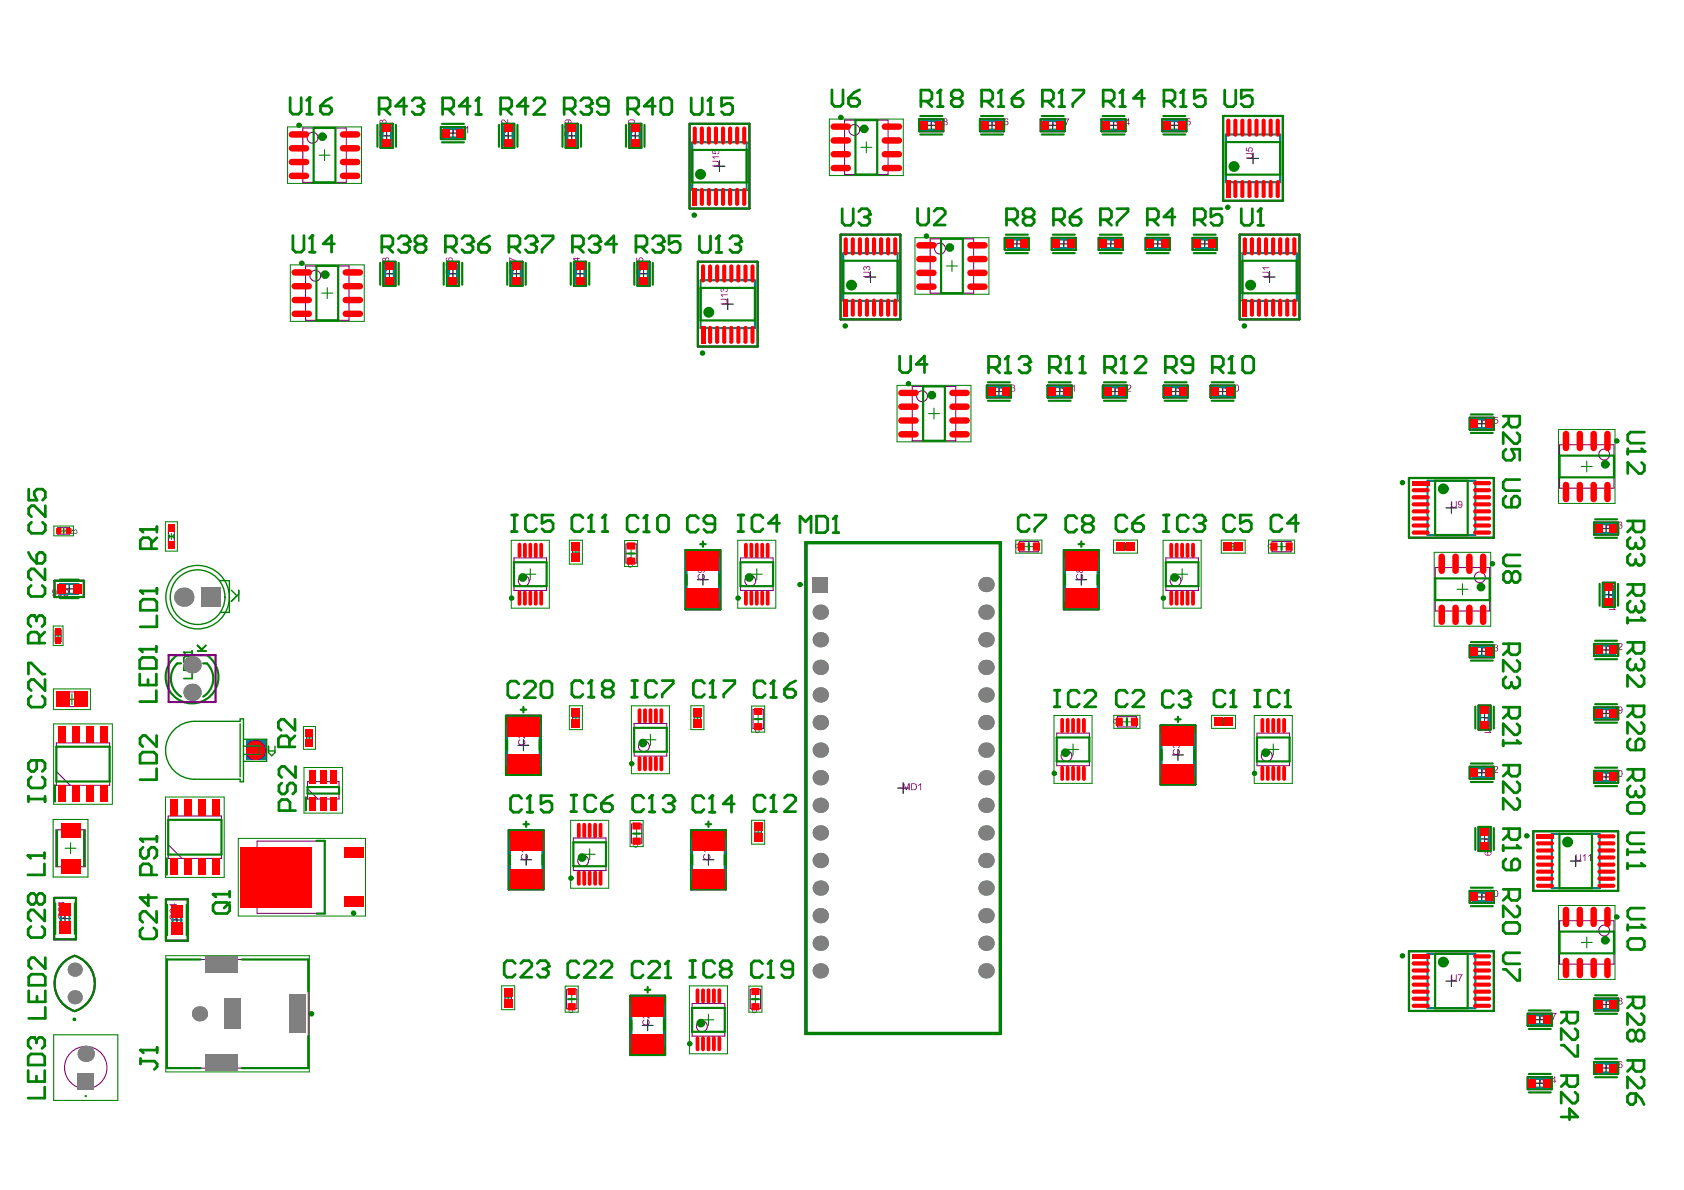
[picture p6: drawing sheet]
<svg xmlns="http://www.w3.org/2000/svg" width="297mm" height="210mm" viewBox="0 0 297 210" stroke-linecap="round" stroke-linejoin="round" font-family="sans-serif">
<g fill="none" stroke="#000" stroke-width=".19">
<path d="M67.2 24h2M68.2 23v1.9M78.9 23.5h2M79.9 22.5v1.9M88.7 24h1.9M89.6 23v1.9M99.9 24h1.9M100.8 23v1.9M111.1 24h1.9M112.1 23v1.9M126 29.3h1.9M126.9 28.4v1.9"/>
<path d="M163.3 22.1h1.9M164.3 21.1v2M174 22.1h1.9M175 21.1v2M184.7 22.1h2M185.7 21.1v2M195.5 22.1h1.9M196.4 21.1v2M206.2 22.1h1.9M207.1 21.1v2M220.1 27.9h1.9M221 27v1.9"/>
<path d="M67.7 48.3h2M68.7 47.3v2M78.9 48.3h2M79.9 47.3v2M90.1 48.3h2M91.1 47.3v2M101.3 48.3h2M102.3 47.3v2M112.6 48.3h1.9M113.5 47.3v2M127.4 53.7h1.9M128.4 52.7v1.9"/>
<path d="M152.6 48.9h1.9M153.5 47.9v1.9M178.4 43h1.9M179.4 42.1v1.9M186.7 43h1.9M187.6 42.1v1.9M195 43h1.9M195.9 42.1v1.9M203.2 43h2M204.2 42.1v1.9M211.5 43h2M212.5 42.1v1.9"/>
<path d="M223 48.9h1.9M223.9 47.9v1.9M175.2 69.1h2M176.2 68.1v1.9M186 69.1h1.9M186.9 68.1v1.9M195.7 69.1h1.9M196.7 68.1v1.9M206.4 69.1h1.9M207.4 68.1v1.9M214.7 69.1h1.9M215.7 68.1v1.9"/>
<path d="M260.4 74.7h1.9M261.4 73.8v1.9M255.1 89.6h1.9M256 88.6v1.9M282.3 93.2h2M283.3 92.3v1.9M11.2 103.9h2M12.2 102.9v1.9M123 102.3h1.9M124 101.3v1.9M189.8 102.3h1.9M190.7 101.3v1.9"/>
<path d="M260.4 114.9h1.9M261.4 113.9v2M282.3 114.6h2M282.8 104.9h1.9M283.3 113.7v1.9M283.8 104v1.9M91.4 131.5h1.9M92.3 130.5v1.9M158.3 139h2M159.3 138v2M206.8 133.2h1.9M207.8 132.2v1.9"/>
<path d="M260.4 136.3h1.9M260.9 126.6h1.9M261.4 135.3v2M261.9 125.6v1.9M282.3 137h2M282.3 125.8h2M283.3 124.9v1.9M283.3 136.1v1.9M91.8 151.7h2M92.8 150.7v1.9M124 151.7h1.9M125 150.7v1.9"/>
<path d="M260.4 158.2h1.9M260.9 148h1.9M261.4 157.3v1.9M261.9 147v1.9M277 151.9h1.9M277.9 150.9v1.9M10.5 162h1.9M11.5 161.1v1.9M30.2 162.3h2M31.2 161.3v1.9M114.2 179.9v1.9M255.1 173.1h1.9"/>
<path d="M256 172.1v1.9M270.6 179.9h2M271.6 178.9v1.9M282.3 177.2h2M283.3 176.2v1.9M113.3 180.9h1.9M270.6 191.1h2M271.6 190.1v1.9M282.3 188.4h2M283.3 187.4v1.9"/>
</g>
<g fill="none" stroke="#008000" stroke-width=".19">
<path d="M56.3 27.4h1.9M57.2 26.4v1.9M151.9 26h1.9M152.8 25v1.9M56.8 51.7h1.9M57.7 50.7v2M167 46.9h1.9M167.9 46v1.9M163.8 73h1.9M164.7 72v1.9M29.7 94.6h1.1M30.2 94.1v1.1"/>
<path d="M101 97.4h1.2M101.6 96.8v1.2M198 96.4h1.1M198.5 95.8v1.2M217 96.4h1.1M217.5 95.8v1.2M278.9 82.3h1.9M279.9 81.3v1.9M9.7 112.1h1.1M10.3 111.6v1.1M92.6 101.3h1.9M93.5 100.3v1.9"/>
<path d="M132.5 101.3h1.9M133.5 100.3v1.9M207.6 101.3h1.9M208.5 100.3v1.9M257 103.9h1.9M258 103v1.9M11.7 123.3h1.9M12.7 122.4v1.9M54.1 130.2h1M54.6 129.6v1.1M101 126.6h1.2M101.6 126v1.2"/>
<path d="M113.8 130.5h1.9M114.7 129.5v1.9M122.4 126.6h1.2M123 126v1.2M188.3 132.2h1.9M189.3 131.2v1.9M215.2 127.3h1.2M215.8 126.7v1.2M223.6 132.2h1.9M224.6 131.2v1.9M9.4 144.5h6.1v10.2h-6.1zM11.5 149.6h1.9"/>
<path d="M12.4 148.7v1.9M52.3 154.7h1.9M53.2 153.8v1.9M103.1 150.7h1.9M104 149.7v1.9M133.2 146.8h1.1M133.7 146.2v1.2M40 178.8h1.9M40.9 177.9v1.9M89.1 176h1.1M89.6 175.4v1.2M124 179.9h1.9"/>
<path d="M125 178.9v1.9M278.9 166.2h1.9M279.9 165.3v1.9M9.5 182.5h11.3v11.6h-11.3z"/>
</g>
<g fill="none" stroke="#008000" stroke-width=".18">
<path d="M50.7 22.4h13.1v10h-13.1zM146.3 21h13v10h-13zM51.2 46.7h13.1v10h-13.1zM161.4 41.9h13v10h-13zM158.2 68h13.1v9.9h-13.1zM274.9 75.8h10v13h-10zM29.2 92h2.1v5.2h-2.1zM90.2 95.3h6.7v12h-6.7zM100.4 95.3h2.3v4.2h-2.3zM130.1 95.3h6.7v12h-6.7zM196.4 95.3h4.2v2.3h-4.2zM205.2 95.3h6.7v12h-6.7z"/>
<path d="M215.4 95.3h4.2v2.3h-4.2zM253 97.4h9.9v13.1h-9.9zM9.4 110.4h1.7v3.5h-1.7zM9.4 121.5h6.6v3.7h-6.6zM9.5 127.7h10.3v14.2h-10.3zM53.5 128.1h2.1v4.1h-2.1zM53.6 135.4h6.8v8h-6.8zM100.4 124.5h2.3v4.2h-2.3zM111.4 124.5h6.7v12h-6.7zM121.9 124.5h2.3v4.2h-2.3zM185.9 126.2h6.7v12h-6.7zM213.7 126.2h4.2v2.3h-4.2z"/>
<path d="M221.2 126.2h6.7v12h-6.7zM29.2 140.6h10.3v14.2h-10.3zM42 147.9h22.5v13.7h-22.5zM100.7 144.7h6.7v12h-6.7zM132.6 144.7h2.3v4.2h-2.3zM274.9 159.7h10v13.1h-10zM29.2 168.6h25.4v20.5h-25.4zM88.5 173.9h2.3v4.2h-2.3zM121.6 173.9h6.7v12h-6.7z"/>
</g>
<path d="M36.5 115.6h-5.2a4.7 4.7 0 0 0-.9 6.9 4.7 4.7 0 0 0 6.9 0 4.7 4.7 0 0 0-.8-6.9" fill="none" stroke="#008000" stroke-width=".38"/>
<path d="M32.4 115.1h.1M32.4 116l.3-.2h.9l.3 .2v.8h-1.5zM32.4 117.3v.9h1.5v-.9M32.4 115.1h1.5M32.4 115.1l.3 .2M33.2 117.7v.5M33.9 118.7v1h-1.5M33.9 114.8v.5M34.9 114.8h1.4M34.9 113.9l.9 .9M36.3 113.9l-.7 .7" fill="none" stroke="#008000" stroke-width=".29"/>
<g fill="none" stroke="#800080" stroke-width=".19">
<path d="M53.4 22.6h7.7v9.6h-7.7zM149 21.2h7.6v9.6h-7.6zM53.9 46.9h7.7v9.6h-7.7zM164.1 42.1h7.6v9.6h-7.6zM160.9 68.2h7.7v9.5h-7.7zM275.1 78.5h9.6v7.6h-9.6zM10.2 93.1h2.1v1.1h-2.1zM29.7 93h1.1v3.3h-1.1zM90.7 98.4h5.7v5.8h-5.7zM101 96.3h1.2v2.1h-1.2zM110.4 96h1.8v3.3h-1.8zM130.6 98.4h5.8v5.8h-5.8z"/>
<path d="M179.8 95.5h3.4v1.8h-3.4zM197.5 95.8h2.1v1.2h-2.1zM205.6 98.4h5.8v5.8h-5.8zM216.5 95.8h2.1v1.2h-2.1zM224.4 95.5h3.3v1.8h-3.3zM9.7 111.1h1.1v2.1h-1.1zM253.2 100.1h9.6v7.7h-9.6zM9.9 131h9.4v7.5h-9.4zM9.9 136.1l2.5 2.4M10.7 122h4v2.6h-4zM54.1 129.1h1v2.1h-1zM54.2 137.9h5.6v3h-5.6z"/>
<path d="M54.2 139.1l1.9 1.8M101 125.5h1.2v2.1h-1.2zM111.9 127.6h5.7v5.8h-5.7zM122.4 125.5h1.2v2.1h-1.2zM132.8 125.2h1.8v3.3h-1.8zM186.4 129.3h5.7v5.8h-5.7zM197.1 126.4h3.3v1.8h-3.3zM214.8 126.7h2.1v1.2h-2.1zM221.7 129.3h5.8v5.8h-5.8zM9.9 146.4h5.1v6.5h-5.1zM29.7 143.9h9.4v7.5h-9.4zM29.7 149l2.4 2.4"/>
<path d="M45.3 148.4h12v12.7h-12zM101.1 147.8h5.8v5.8h-5.8zM111.4 145.4h1.8v3.3h-1.8zM133.2 145.7h1.1v2.1h-1.1zM29.4 169.2h25v19.2h-25zM89.1 174.9h1.1v2.1h-1.1zM99.9 174.6h1.9v3.3h-1.9zM122.1 177h5.7v5.8h-5.7zM132.3 174.6h1.9v3.3h-1.9zM275.1 162.4h9.6v7.7h-9.6z"/>
<circle cx="55.1" cy="24.3" r=".96"/>
<circle cx="150.7" cy="22.9" r=".96"/>
<circle cx="55.6" cy="48.6" r=".96"/>
<circle cx="165.8" cy="43.9" r=".96"/>
<circle cx="162.6" cy="69.9" r=".96"/>
<circle cx="283" cy="80.2" r=".96"/>
<circle cx="92.4" cy="102.4" r=".96"/>
<circle cx="132.3" cy="102.4" r=".96"/>
<circle cx="207.4" cy="102.4" r=".96"/>
<circle cx="261" cy="101.8" r=".96"/>
<circle cx="113.6" cy="131.6" r=".96"/>
<circle cx="188.1" cy="133.3" r=".96"/>
<circle cx="223.4" cy="133.3" r=".96"/>
<circle cx="102.9" cy="151.8" r=".96"/>
<circle cx="283" cy="164.1" r=".96"/>
<circle cx="15.1" cy="188.3" r="3.7"/>
<circle cx="123.8" cy="181" r=".96"/>
</g>
<g fill="none" stroke="#800080" stroke-width=".38">
<path d="M67.2 21.8h2.1v4.3h-2.1zM77.8 22.4h4.2v2.1h-4.2zM88.6 21.8h2.1v4.3h-2.1zM99.8 21.8h2.1v4.3h-2.1zM111 21.8h2.1v4.3h-2.1zM121.6 21.8h10.6v15h-10.6zM162.1 21h4.3v2.1h-4.3zM172.9 21h4.2v2.1h-4.2zM183.6 21h4.2v2.1h-4.2zM194.3 21h4.2v2.1h-4.2zM205 21h4.3v2.1h-4.3zM215.7 20.5h10.6v14.9h-10.6z"/>
<path d="M67.6 46.2h2.1v4.2h-2.1zM78.8 46.2h2.2v4.2h-2.2zM90 46.2h2.2v4.2h-2.2zM101.3 46.2h2.1v4.2h-2.1zM112.5 46.2h2.1v4.2h-2.1zM123.1 46.2h10.5v14.9h-10.5zM148.3 41.4h10.5v14.9h-10.5zM177.2 42h4.3v2.1h-4.3zM185.5 42h4.3v2.1h-4.3zM193.8 42h4.2v2.1h-4.2zM202.1 42h4.2v2.1h-4.2zM210.4 42h4.2v2.1h-4.2z"/>
<path d="M218.7 41.4h10.5v14.9h-10.5zM174.1 68h4.2v2.1h-4.2zM184.8 68h4.2v2.1h-4.2zM194.5 68h4.3v2.1h-4.3zM205.3 68h4.2v2.1h-4.2zM213.5 68h4.3v2.1h-4.3zM259.3 73.7h4.2v2.1h-4.2zM120.9 97h6.2v10.5h-6.2zM142.1 95.6h34.5v86.8h-34.5zM187.7 97h6.1v10.5h-6.1zM248.5 84.3h15v10.6h-15zM281.2 92.2h4.2v2.1h-4.2z"/>
<path d="M9.6 102.4h5.2v2.9h-5.2zM29.7 115.6h8.3v8.2h-8.3zM259.3 113.8h4.2v2.1h-4.2zM281.2 113.6h4.2v2.1h-4.2zM282.7 102.8h2.1v4.2h-2.1zM89.3 126.2h6.1v10.5h-6.1zM204.7 127.9h6.2v10.5h-6.2zM259.3 135.3h4.2v2.1h-4.2zM260.8 124.5h2.1v4.2h-2.1zM281.2 124.8h4.2v2.1h-4.2zM281.2 136h4.2v2.1h-4.2zM9.5 158.4h3.9v7.3h-3.9z"/>
<path d="M29.3 158.6h3.8v7.3h-3.8zM89.7 146.4h6.2v10.5h-6.2zM121.9 146.4h6.1v10.5h-6.1zM259.3 157.2h4.2v2.1h-4.2zM260.8 145.9h2.1v4.2h-2.1zM270.5 146.6h14.9v10.6h-14.9zM10.9 170.1a5.1 5.1 0 0 1 2.3-1.5 5.1 5.1 0 0 1 3.5 4.9 5.1 5.1 0 0 1-3.5 4.9 5.1 5.1 0 0 1-2.3-8.3zM111.2 175.6h6.1v10.5h-6.1zM248.5 167.8h15v10.5h-15zM269.5 178.8h4.2v2.1h-4.2zM281.2 176.1h4.2v2.1h-4.2zM269.5 190h4.2v2.1h-4.2z"/>
<path d="M281.2 187.3h4.2v2.1h-4.2z"/>
</g>
<g fill="#800080">
<path d="M127.1 52.7h.7a.49 .49 0 0 1 .5 .7l-.1 .2-.2 .1h-.9v-.2h.7a.32 .32 0 0 0 .4-.4 .32 .32 0 0 0-.4-.2h-.7z"/>
<path d="M127.1 51.9h1.2v.2h-1l.2 .2-.1 .1z"/>
<path d="M127.1 51l.2-.2 .3 .2a.38 .38 0 0 1 .7 0 .38 .38 0 0 1-.3 .5v-.1a.24 .24 0 0 0 .2-.3 .24 .24 0 0 0-.3-.2 .24 .24 0 0 0-.2 .3h-.1a.21 .21 0 0 0-.2-.2 .21 .21 0 0 0-.2 .2 .21 .21 0 0 0 .2 .2v.1l-.2-.1z"/>
<path d="M112.3 46.5a.3 .3 0 0 1 .3-.1 .3 .3 0 0 1 .2 .2 .37 .37 0 0 1 .7-.1 .37 .37 0 0 1-.2 .6l-.2 .1v-.2a.25 .25 0 0 0 .3-.3 .25 .25 0 0 0-.4-.2 .25 .25 0 0 0-.1 .4l-.2-.1a.2 .2 0 0 0-.1-.2 .2 .2 0 0 0-.3 .2 .2 .2 0 0 0 .3 .2l-.1 .1a.35 .35 0 0 1-.3-.2 .35 .35 0 0 1 .1-.4z"/>
<path d="M112.2 45.5h.2v.4h.3a.39 .39 0 0 1 .1-.5 .39 .39 0 0 1 .6 .1l.1 .1a.45 .45 0 0 1-.4 .6v-.2a.27 .27 0 0 0 .2-.3 .27 .27 0 0 0-.4-.1 .27 .27 0 0 0-.1 .3l.1 .3-.7-.2z"/>
<path d="M101.1 46.5a.3 .3 0 0 1 .3-.1 .3 .3 0 0 1 .2 .2 .37 .37 0 0 1 .6-.1 .37 .37 0 0 1-.1 .6l-.2 .1v-.2a.25 .25 0 0 0 .2-.3 .25 .25 0 0 0-.3-.2 .25 .25 0 0 0-.1 .4l-.2-.1a.2 .2 0 0 0-.2-.2 .2 .2 0 0 0-.2 .2 .2 .2 0 0 0 .3 .2l-.1 .1a.35 .35 0 0 1-.3-.2 .35 .35 0 0 1 .1-.4z"/>
<path d="M89.9 46.5a.3 .3 0 0 1 .3-.1 .3 .3 0 0 1 .2 .2 .37 .37 0 0 1 .6-.1 .37 .37 0 0 1-.1 .6l-.2 .1v-.2a.25 .25 0 0 0 .2-.3 .25 .25 0 0 0-.3-.2 .25 .25 0 0 0-.1 .4l-.2-.1a.2 .2 0 0 0-.2-.2 .2 .2 0 0 0-.2 .2 .2 .2 0 0 0 .3 .2l-.1 .1a.35 .35 0 0 1-.3-.2 .35 .35 0 0 1 .1-.4z"/>
<path d="M89.8 45.4l.8 .4h.5v.2l-.5-.1-.6-.3v.6h-.2z"/>
<path d="M78.7 46.5a.3 .3 0 0 1 .3-.1 .3 .3 0 0 1 .2 .2 .37 .37 0 0 1 .6-.1 .37 .37 0 0 1-.1 .6l-.2 .1v-.2a.25 .25 0 0 0 .2-.3 .25 .25 0 0 0-.3-.2 .25 .25 0 0 0-.1 .4l-.2-.1a.2 .2 0 0 0-.2-.2 .2 .2 0 0 0-.2 .2 .2 .2 0 0 0 .3 .2l-.1 .1a.35 .35 0 0 1-.3-.2 .35 .35 0 0 1 .1-.4z"/>
<path d="M67.5 46.5a.3 .3 0 0 1 .3-.1 .3 .3 0 0 1 .2 .2 .37 .37 0 0 1 .6-.1 .37 .37 0 0 1-.2 .6l-.1 .1v-.2a.25 .25 0 0 0 .2-.3 .25 .25 0 0 0-.3-.2 .25 .25 0 0 0-.1 .4l-.2-.1a.2 .2 0 0 0-.2-.2 .2 .2 0 0 0-.2 .2 .2 .2 0 0 0 .3 .2l-.1 .1a.35 .35 0 0 1-.3-.2 .35 .35 0 0 1 .1-.4z"/>
<path d="M125.6 28.4h.7a.49 .49 0 0 1 .6 .7l-.2 .2h-.2h-.9v-.1h.8a.32 .32 0 0 0 .3-.4 .32 .32 0 0 0-.4-.3h-.7z"/>
<path d="M125.6 27.6h1.3v.1h-1l.2 .3h-.2z"/>
<path d="M125.6 26.5h.2v.5h.3a.39 .39 0 0 1 .1-.6 .39 .39 0 0 1 .6 .1l.1 .1a.45 .45 0 0 1-.4 .6v-.1a.27 .27 0 0 0 .2-.4 .27 .27 0 0 0-.4-.1 .27 .27 0 0 0-.1 .4l.1 .2-.7-.1z"/>
<path d="M99.6 22.2a.3 .3 0 0 1 .3-.2 .3 .3 0 0 1 .3 .2 .37 .37 0 0 1 .6 0 .37 .37 0 0 1-.2 .6h-.1v-.1a.25 .25 0 0 0 .2-.3 .25 .25 0 0 0-.3-.2 .25 .25 0 0 0-.2 .3h-.1a.2 .2 0 0 0-.2-.3 .2 .2 0 0 0-.2 .3 .2 .2 0 0 0 .2 .1v.2a.35 .35 0 0 1-.3-.2 .35 .35 0 0 1 0-.4z"/>
<path d="M88.4 21.2h.1a.61 .61 0 0 1 .8 .4l.2 .1v-.6h.1v.8l-.5-.4a.29 .29 0 0 0-.3-.3 .29 .29 0 0 0-.3 .4l.3 .1-.1 .2a.42 .42 0 0 1-.3-.7z"/>
<path d="M82.1 22.5l.5-.2v1.2h-.2v-1l-.3 .2z"/>
<path d="M66.9 21.3l.2-.2 .4 .2a.38 .38 0 0 1 .6 0 .38 .38 0 0 1-.3 .6v-.2a.24 .24 0 0 0 .2-.3 .24 .24 0 0 0-.3-.2 .24 .24 0 0 0-.1 .4h-.2a.21 .21 0 0 0-.2-.3 .21 .21 0 0 0-.2 .2 .21 .21 0 0 0 .3 .2l-.1 .2-.2-.2z"/>
<path d="M256 171.9h.2v.6a.32 .32 0 0 0 .3 .4 .32 .32 0 0 0 .3-.4v-.6h.1v.6a.47 .47 0 0 1-.4 .6 .47 .47 0 0 1-.5-.6z"/>
<path d="M257.2 171.9h.8l-.4 .6-.1 .6h-.2l.1-.4 .4-.7h-.6z"/>
<path d="M262.6 157.1a.42 .42 0 0 1 .7 .1 .42 .42 0 0 1-.3 .6l-.3 .3h.6v.1h-.8l.3-.4a.46 .46 0 0 0 .2-.7l-.5 .2z"/>
<path d="M261.9 149.6h.9l-.2-.2 .2-.1 .3 .5h-1.2z"/>
<path d="M262.6 135.2a.42 .42 0 0 1 .7 .2 .42 .42 0 0 1-.4 .5l-.2 .3h.6v.1h-.8l.3-.5a.33 .33 0 0 0 .3-.2 .33 .33 0 0 0-.2-.4l-.4 .2z"/>
<path d="M263.5 135.3l.2-.1a.41 .41 0 0 1 .5 .2 .41 .41 0 0 1-.3 .5l-.2 .3h.5v.1h-.7l.1-.3 .2-.1a.4 .4 0 0 0 .1-.7l-.2 .1v.1h-.2z"/>
<path d="M261.9 127.8l.4 .3a.42 .42 0 0 0 .6 .2v-.2l-.2-.1v-.2a.39 .39 0 0 1 .2 .7 .39 .39 0 0 1-.7-.3l-.2-.2v.6h-.1z"/>
<path d="M261.9 129.1h.9l-.2-.3h.2l.3 .5h-1.2z"/>
<path d="M262.6 113.8a.42 .42 0 0 1 .7 0 .42 .42 0 0 1-.3 .7l-.3 .3h.6v.1h-.8l.3-.4a.46 .46 0 0 0 .2-.7l-.5 .2z"/>
<path d="M263.5 113.8a.34 .34 0 0 1 .5-.1 .34 .34 0 0 1 .1 .5 .39 .39 0 0 1-.1 .7 .39 .39 0 0 1-.5-.3h.1a.26 .26 0 0 0 .3 .2 .26 .26 0 0 0 .2-.3 .26 .26 0 0 0-.2-.2h-.1v-.1a.2 .2 0 0 0 .3-.2 .2 .2 0 0 0-.2-.2 .2 .2 0 0 0-.2 .2h-.2z"/>
<path d="M256 88.4h.2v.7a.32 .32 0 0 0 .3 .4 .32 .32 0 0 0 .3-.4v-.7h.1v.7a.47 .47 0 0 1-.4 .5 .47 .47 0 0 1-.5-.5z"/>
<path d="M262.6 73.6a.42 .42 0 0 1 .7 .1 .42 .42 0 0 1-.3 .6l-.3 .3h.6v.2h-.8l.3-.5a.46 .46 0 0 0 .2-.7l-.5 .3z"/>
<path d="M263.6 73.5h.6v.2h-.4l-.1 .3a.4 .4 0 0 1 .5 .2 .4 .4 0 0 1-.2 .6 .4 .4 0 0 1-.5-.4h.1a.27 .27 0 0 0 .4 .2 .27 .27 0 0 0 .1-.4 .27 .27 0 0 0-.4-.1l-.2 .1z"/>
<path d="M272.8 190h.1a.42 .42 0 0 1 .6 .1 .42 .42 0 0 1-.3 .6l-.3 .2h.7v.2h-.9l.4-.5a.33 .33 0 0 0 .3-.3 .33 .33 0 0 0-.2-.3l-.4 .2z"/>
<path d="M272.8 178.8h.1a.42 .42 0 0 1 .6 .1 .42 .42 0 0 1-.3 .6l-.3 .2h.7v.2h-.9l.4-.5a.33 .33 0 0 0 .3-.3 .33 .33 0 0 0-.2-.3l-.4 .2z"/>
<path d="M273.7 178.7h.8l-.4 .7-.1 .5h-.1v-.4l.4-.7h-.6z"/>
<path d="M284.5 187.3a.42 .42 0 0 1 .7 0 .42 .42 0 0 1-.3 .7l-.3 .3h.6v.1h-.8l.3-.4a.46 .46 0 0 0 .3-.7l-.5 .2z"/>
<path d="M284.5 176.1a.42 .42 0 0 1 .7 0 .42 .42 0 0 1-.3 .7l-.3 .3h.6v.1h-.8l.3-.4a.46 .46 0 0 0 .3-.7l-.5 .2z"/>
<path d="M277.9 150.7h.2v.7a.32 .32 0 0 0 .3 .4 .32 .32 0 0 0 .3-.4v-.7h.2v.7a.47 .47 0 0 1-.5 .5 .47 .47 0 0 1-.5-.5z"/>
<path d="M279.2 151l.4-.4v1.3h-.1v-1l-.2 .2z"/>
<path d="M280.2 150.9l.4-.3v1.3h-.1v-1l-.3 .2z"/>
<path d="M284.5 136a.34 .34 0 0 1 .5-.2 .34 .34 0 0 1 0 .6 .38 .38 0 0 1 .1 .6 .38 .38 0 0 1-.6-.3h.1a.24 .24 0 0 0 .3 .2 .24 .24 0 0 0 .2-.3 .24 .24 0 0 0-.3-.1v-.2a.21 .21 0 0 0 .2-.1 .21 .21 0 0 0-.2-.3 .21 .21 0 0 0-.2 .2z"/>
<path d="M284.5 124.7a.42 .42 0 0 1 .7 .1 .42 .42 0 0 1-.3 .6l-.3 .3h.6v.2h-.8l.3-.5a.46 .46 0 0 0 .3-.7l-.5 .3z"/>
<path d="M284.5 113.6a.34 .34 0 0 1 .5-.2 .34 .34 0 0 1 0 .6 .38 .38 0 0 1 .1 .7 .38 .38 0 0 1-.6-.4h.1a.24 .24 0 0 0 .3 .2 .24 .24 0 0 0 .2-.3 .24 .24 0 0 0-.3-.1v-.2a.21 .21 0 0 0 .2-.1 .21 .21 0 0 0-.2-.3 .21 .21 0 0 0-.2 .2z"/>
<path d="M285.4 113.6a.42 .42 0 0 1 .7 0 .42 .42 0 0 1-.2 .6l-.3 .3h.6v.2h-.8l.3-.5a.32 .32 0 0 0 .3-.3 .32 .32 0 0 0-.3-.4l-.2 .3h-.1z"/>
<path d="M283.8 106.2l.2-.1 .1 .1a.25 .25 0 0 0-.2 .3 .25 .25 0 0 0 .3 .2 .25 .25 0 0 0 .2-.3h.1a.2 .2 0 0 0 .2 .3 .2 .2 0 0 0 .2-.2 .2 .2 0 0 0-.2-.2v-.2a.34 .34 0 0 1 .3 .6 .34 .34 0 0 1-.6 0 .37 .37 0 0 1-.5 .1 .37 .37 0 0 1-.1-.6z"/>
<path d="M283.8 107.5h1l-.2-.3h.1l.3 .4h-1.2z"/>
<path d="M284.5 92.2a.34 .34 0 0 1 .5-.2 .34 .34 0 0 1 0 .6 .38 .38 0 0 1 .1 .6 .38 .38 0 0 1-.6-.3h.1a.24 .24 0 0 0 .3 .2 .24 .24 0 0 0 .2-.3 .24 .24 0 0 0-.3-.1v-.2a.21 .21 0 0 0 .2-.1 .21 .21 0 0 0-.2-.3 .21 .21 0 0 0-.2 .2z"/>
<path d="M285.4 92.2a.34 .34 0 0 1 .6-.2 .34 .34 0 0 1 0 .6 .39 .39 0 0 1 0 .6 .39 .39 0 0 1-.6-.3h.1a.26 .26 0 0 0 .3 .2 .26 .26 0 0 0 .2-.2 .26 .26 0 0 0-.2-.3l-.1 .1v-.2a.2 .2 0 0 0 .3-.1 .2 .2 0 0 0-.2-.3 .2 .2 0 0 0-.2 .2h-.2z"/>
<path d="M222.7 47.9h.7a.47 .47 0 0 1 .5 .5 .47 .47 0 0 1-.5 .5h-.7v-.2h.7a.32 .32 0 0 0 .4-.3 .32 .32 0 0 0-.4-.3h-.7z"/>
<path d="M222.6 47.2h1.3v.1h-1l.2 .2-.1 .1z"/>
<path d="M213.8 41.8h.6v.2h-.5v.3a.4 .4 0 0 1 .5 .2 .4 .4 0 0 1-.3 .6 .4 .4 0 0 1-.5-.4h.2a.27 .27 0 0 0 .5 .1 .27 .27 0 0 0-.1-.4h-.5z"/>
<path d="M197.1 41.9h.8l-.4 .6-.1 .5h-.1v-.4l.4-.6h-.6z"/>
<path d="M152.3 47.9h.7a.47 .47 0 0 1 .5 .5 .47 .47 0 0 1-.5 .5h-.7v-.2h.7a.32 .32 0 0 0 .4-.3 .32 .32 0 0 0-.4-.3h-.7z"/>
<path d="M152.3 47.1l.3-.1 .2 .2a.37 .37 0 0 1 .7-.1 .37 .37 0 0 1-.3 .6v-.2a.25 .25 0 0 0 .2-.2 .25 .25 0 0 0-.3-.2 .25 .25 0 0 0-.2 .3h-.1a.21 .21 0 0 0-.2-.3 .21 .21 0 0 0-.2 .2 .21 .21 0 0 0 .2 .2l-.1 .2-.2-.2z"/>
<path d="M216.9 68.1l.5-.3v1.3h-.2v-1l-.2 .2z"/>
<path d="M197.9 68.1l.5-.3v1.3h-.2v-1l-.3 .2z"/>
<path d="M198.8 68a.42 .42 0 0 1 .7 0 .42 .42 0 0 1-.2 .7l-.3 .3h.5v.1h-.8l.4-.5a.29 .29 0 0 0 .3-.3 .29 .29 0 0 0-.3-.3l-.2 .2h-.1z"/>
<path d="M188.2 68.1l.4-.3v1.3h-.1v-1l-.3 .2z"/>
<path d="M189.1 68.1l.5-.3v1.3h-.2v-1l-.3 .2z"/>
<path d="M177.5 68.1l.4-.3v1.3h-.1v-1l-.3 .2z"/>
<path d="M178.4 67.9a.35 .35 0 0 1 .5 0 .35 .35 0 0 1 0 .5 .38 .38 0 0 1 0 .7 .38 .38 0 0 1-.6-.4h.2a.24 .24 0 0 0 .2 .2 .24 .24 0 0 0 .2-.3 .24 .24 0 0 0-.3-.1v-.2a.21 .21 0 0 0 .3-.2 .21 .21 0 0 0-.3-.2 .21 .21 0 0 0-.1 .3l-.2-.1z"/>
<path d="M219.8 27h.6a.47 .47 0 0 1 .6 .5 .47 .47 0 0 1-.6 .4h-.6v-.1h.6a.32 .32 0 0 0 .4-.3 .32 .32 0 0 0-.4-.3h-.6z"/>
<path d="M219.8 26h.1v.5l.3 .1a.39 .39 0 0 1 .2-.6 .39 .39 0 0 1 .5 .3 .39 .39 0 0 1-.3 .5v-.2a.26 .26 0 0 0 .2-.3 .26 .26 0 0 0-.4-.1 .26 .26 0 0 0 0 .3v.3l-.6-.2z"/>
<path d="M208.4 21.2l.5-.3v1.2h-.2v-1l-.2 .2z"/>
<path d="M209.4 20.9h.6v.1h-.5v.4a.38 .38 0 0 1 .5 .1 .38 .38 0 0 1-.1 .5h-.1a.39 .39 0 0 1-.6-.2h.2a.27 .27 0 0 0 .3 .1 .27 .27 0 0 0 .2-.4 .27 .27 0 0 0-.4 0h-.3z"/>
<path d="M197.7 21.2l.4-.3v1.2h-.1v-.9l-.3 .2z"/>
<path d="M187 21.2l.4-.3v1.2h-.1v-.9l-.3 .2z"/>
<path d="M187.8 20.9h.8l-.4 .8-.1 .4h-.1v-.2l.4-.8h-.6z"/>
<path d="M176.3 21.2l.4-.3v1.2h-.1v-1l-.3 .2z"/>
<path d="M165.5 21.2l.5-.3v1.2h-.2v-1l-.2 .2z"/>
<path d="M206.9 132.3l.2-.2 .1 .2a.42 .42 0 0 0-.1 .6 .42 .42 0 0 0 .6 .1 .35 .35 0 0 0 .3-.4 .35 .35 0 0 0-.3-.3v-.2a.57 .57 0 0 1 .4 .8 .57 .57 0 0 1-.9 .3 .63 .63 0 0 1-.3-.9z"/>
<path d="M206.9 131.4l.3-.2 .2 .2a.37 .37 0 0 1 .7 0 .37 .37 0 0 1-.3 .5l-.1-.1a.24 .24 0 0 0 .3-.3 .24 .24 0 0 0-.3-.2 .24 .24 0 0 0-.2 .4h-.1a.2 .2 0 0 0-.2-.3 .2 .2 0 0 0-.2 .2 .2 .2 0 0 0 .2 .2v.1a.39 .39 0 0 1-.3-.5z"/>
<path d="M189.9 101.4l.1-.2 .2 .2a.42 .42 0 0 0-.1 .6 .42 .42 0 0 0 .6 .1 .35 .35 0 0 0 .2-.4 .35 .35 0 0 0-.3-.3l.1-.2a.57 .57 0 0 1 .3 .8 .57 .57 0 0 1-.8 .3 .63 .63 0 0 1-.3-.9z"/>
<path d="M159.3 138.2h.2l.4 1 .3-1h.3v1.2h-.2v-1l-.4 1h-.1l-.3-1v1h-.2z"/>
<path d="M162 138.5l.5-.3v1.2h-.2v-1l-.2 .2z"/>
<path d="M123.1 101.4l.2-.2 .2 .2a.42 .42 0 0 0-.2 .6 .42 .42 0 0 0 .6 .1 .35 .35 0 0 0 .3-.4 .35 .35 0 0 0-.3-.3v-.2a.57 .57 0 0 1 .4 .8 .57 .57 0 0 1-.8 .3 .63 .63 0 0 1-.4-.9z"/>
<path d="M124.1 150.8l.2-.2 .1 .2a.42 .42 0 0 0-.1 .6 .42 .42 0 0 0 .6 .1 .35 .35 0 0 0 .3-.4 .35 .35 0 0 0-.3-.3v-.2a.57 .57 0 0 1 .3 .8 .57 .57 0 0 1-.8 .3 .63 .63 0 0 1-.3-.9z"/>
<path d="M124 149.9h1.3v.1h-1l.2 .3h-.2z"/>
<path d="M91.9 150.8l.2-.2 .2 .2a.42 .42 0 0 0-.2 .6 .42 .42 0 0 0 .7 .1 .35 .35 0 0 0 .2-.4 .35 .35 0 0 0-.3-.3l.1-.2a.57 .57 0 0 1 .3 .8 .57 .57 0 0 1-.8 .3 .63 .63 0 0 1-.4-.9z"/>
<path d="M91.9 149.9h1.2v.1h-.9l.2 .3h-.2z"/>
<path d="M91.9 148.7h.2v.5l.3 .1a.41 .41 0 0 1 .2-.6 .41 .41 0 0 1 .5 .3 .41 .41 0 0 1-.3 .5v-.1a.25 .25 0 0 0 .1-.4 .25 .25 0 0 0-.3-.1 .25 .25 0 0 0 0 .4v.2l-.7-.1z"/>
<path d="M91.4 130.6l.2-.2 .2 .2a.42 .42 0 0 0-.1 .6 .42 .42 0 0 0 .6 .1 .35 .35 0 0 0 .2-.4 .35 .35 0 0 0-.3-.3l.1-.2a.57 .57 0 0 1 .3 .8 .57 .57 0 0 1-.8 .3 .63 .63 0 0 1-.4-.9z"/>
<path d="M91.5 129.6l.2-.1 .3 .1 .5 .5v-.6h.1v.8l-.6-.5a.24 .24 0 0 0-.4-.1 .24 .24 0 0 0 .2 .4l-.1 .1a.43 .43 0 0 1-.2-.6z"/>
<path d="M113.4 180l.2-.2 .1 .2a.42 .42 0 0 0-.1 .6 .42 .42 0 0 0 .6 .1 .35 .35 0 0 0 .2-.4 .35 .35 0 0 0-.3-.3l.1-.2a.57 .57 0 0 1 .3 .8 .57 .57 0 0 1-.8 .3 .63 .63 0 0 1-.3-.9z"/>
<path d="M113.4 179l.2-.1 .4 .1 .4 .5v-.6h.1v.8l-.6-.5a.24 .24 0 0 0-.4-.1 .24 .24 0 0 0 .2 .4v.1a.43 .43 0 0 1-.3-.6z"/>
<path d="M113.3 178.1h1.2v.2h-.9l.2 .3h-.1z"/>
<path d="M30 161.4l.2-.2 .1 .2a.44 .44 0 0 0-.1 .6 .44 .44 0 0 0 .6 .1 .36 .36 0 0 0 .2-.4 .36 .36 0 0 0-.3-.3l.1-.2 .2 .2a.6 .6 0 0 1-.2 .8 .6 .6 0 0 1-.8-.3z"/>
<path d="M30 160.4h.1a.88 .88 0 0 1 .9 .5v-.6h.2v.8l-.5-.2a.41 .41 0 0 0-.6-.3v.2l.2 .1v.1a.41 .41 0 0 1-.4-.2 .41 .41 0 0 1 .1-.4z"/>
<path d="M11.2 104.1l.2-.2a.61 .61 0 0 1 .8 .8 .61 .61 0 0 1-1 .2l-.1-.1h.2a.45 .45 0 0 0 .6 .1 .45 .45 0 0 0 0-.7 .39 .39 0 0 0-.4-.1 .39 .39 0 0 0-.2 .2h-.2z"/>
<path d="M10.2 103.9h.8l-.2 .4a.44 .44 0 0 0-.3 .7l.5-.2a.41 .41 0 0 1-.5 .4 .41 .41 0 0 1-.4-.4 .41 .41 0 0 1 .4-.5l.3-.2h-.6z"/>
<path d="M10.3 161.1l.2-.1 .1 .1a.44 .44 0 0 0-.1 .7 .44 .44 0 0 0 .6 0 .36 .36 0 0 0 .2-.3 .36 .36 0 0 0-.3-.4l.1-.1 .2 .1a.6 .6 0 0 1-.2 .9 .6 .6 0 0 1-.9-.3z"/>
<path d="M10.3 160.1a.88 .88 0 0 1 1 .6v-.7h.1v.9l-.4-.3a.41 .41 0 0 0-.7-.2v.2l.3 .1v.1a.41 .41 0 0 1-.4-.2 .41 .41 0 0 1 .1-.5z"/>
<path d="M112.4 47.6v.6h.4l-.1-.7zM112.3 47.5a.36 .36 0 0 1 .4-.1 .36 .36 0 0 1 .2 .3l.6-.4v.2l-.6 .3v.4h.6v.1h-1.3z"/>
<path d="M101.2 47.6v.6h.4l-.1-.7zM101.1 47.5a.36 .36 0 0 1 .4-.1 .36 .36 0 0 1 .2 .3l.6-.4v.2l-.6 .3v.4h.6v.1h-1.3z"/>
<path d="M101.3 45.7l.5 .4v-.4zM101 45.6h.8v-.2h.2v.2h.3v.1h-.3v.5h-.2l-.8-.5z"/>
<path d="M90 47.6v.6h.4l-.1-.7zM89.9 47.5a.36 .36 0 0 1 .4-.1 .36 .36 0 0 1 .2 .3l.6-.4v.2l-.6 .3v.4h.6v.1h-1.3z"/>
<path d="M78.8 47.6v.6h.4l-.1-.7zM78.7 47.5a.36 .36 0 0 1 .4-.1 .36 .36 0 0 1 .2 .3l.5-.4v.2l-.5 .3v.4h.5v.1h-1.2z"/>
<path d="M78.7 45.5l.2-.1v.2a.28 .28 0 0 0-.1 .4 .28 .28 0 0 0 .4 0 .38 .38 0 0 1 0-.5 .38 .38 0 0 1 .5 0 .38 .38 0 0 1 .1 .5l-.4 .2a.54 .54 0 0 1-.6-.1 .54 .54 0 0 1-.1-.6zM79.2 45.8a.25 .25 0 0 0 .5 0 .25 .25 0 0 0-.5 0z"/>
<path d="M67.6 47.6v.6h.4l-.1-.7zM67.5 47.5a.36 .36 0 0 1 .4-.1 .36 .36 0 0 1 .2 .3l.5-.4v.2l-.5 .3v.4h.5v.1h-1.2z"/>
<path d="M67.5 45.8a.21 .21 0 0 0 .4 0 .21 .21 0 0 0-.4 0zM68.1 45.8a.24 .24 0 0 0 .4 0 .24 .24 0 0 0-.4 0zM67.5 45.6l.4-.1 .1 .1a.37 .37 0 0 1 .5-.1 .37 .37 0 0 1 .1 .5 .37 .37 0 0 1-.6 0v-.1a.32 .32 0 0 1-.5 .2 .32 .32 0 0 1 0-.5z"/>
<path d="M110.9 23.3v.5h.4v-.6zM110.8 23.1a.36 .36 0 0 1 .4-.1 .36 .36 0 0 1 .3 .4l.5-.5v.2l-.5 .4v.3h.5v.2h-1.2z"/>
<path d="M111 22.3l.6 .4v-.4zM110.8 22.2h.8v-.2h.1v.2h.3v.1h-.3v.6h-.1z"/>
<path d="M110.9 21.3a.32 .32 0 0 0 .1 .4 .32 .32 0 0 0 .4 0 .29 .29 0 0 0 .5-.1 .29 .29 0 0 0-.4-.4zM110.9 21.2l.5-.1a.43 .43 0 0 1 .6 .3 .43 .43 0 0 1-.6 .5 .45 .45 0 0 1-.5-.2 .45 .45 0 0 1 0-.5z"/>
<path d="M99.7 23.3v.5h.4v-.6zM99.6 23.1a.36 .36 0 0 1 .4-.1 .36 .36 0 0 1 .3 .4l.5-.5v.2l-.5 .4v.3h.5v.2h-1.2z"/>
<path d="M99.7 21.4a.28 .28 0 0 0 .5 0 .28 .28 0 0 0-.5 0zM99.6 21.2l.5-.1a.45 .45 0 0 1 .6 .1 .45 .45 0 0 1-.1 .6l-.1 .1v-.2a.28 .28 0 0 0 .1-.4 .28 .28 0 0 0-.4-.1l.2 .1a.41 .41 0 0 1-.5 .6 .41 .41 0 0 1-.3-.7z"/>
<path d="M88.6 23.2l-.1 .6h.4v-.5zM88.4 23.2a.34 .34 0 0 1 .4-.2 .34 .34 0 0 1 .3 .4l.5-.5v.2l-.5 .5v.2h.5v.2h-1.2z"/>
<path d="M88.6 22.3l.6 .4v-.4zM88.4 22.2h.8l.1-.2v.2h.3v.1h-.3v.6h-.1z"/>
<path d="M80 22.4v.4h.4a.23 .23 0 0 0 .3-.2 .23 .23 0 0 0-.3-.2zM79.9 22.3h.5a.35 .35 0 0 1 .5 .3 .35 .35 0 0 1-.4 .4l.5 .5h-.3l-.3-.5h-.4v.5h-.1z"/>
<path d="M81.6 22.5l-.4 .6h.4zM81.6 22.3h.1v.8h.1v.1h-.1v.3h-.1v-.3h-.6z"/>
<path d="M67.1 23.3v.5h.4l-.1-.6zM67 23.1a.36 .36 0 0 1 .4-.1 .36 .36 0 0 1 .2 .4l.6-.5v.2l-.6 .4v.3h.6v.2h-1.3z"/>
<path d="M67.2 22.3l.5 .4v-.4zM66.9 22.2h.8v-.2h.2v.2h.3v.1h-.3v.6h-.2z"/>
<path d="M261.5 157.1v.4h.5a.22 .22 0 0 0 .2-.2 .22 .22 0 0 0-.3-.2zM261.4 157h.5a.35 .35 0 0 1 .4 .3 .35 .35 0 0 1-.3 .4l.4 .5h-.2l-.3-.5h-.4v.5h-.1z"/>
<path d="M263.7 157.2l-.1 .5a.26 .26 0 0 0 .2 .4 .26 .26 0 0 0 .3-.3v-.1a.37 .37 0 0 0 0-.4 .37 .37 0 0 0-.4-.1zM263.6 157.1h.1a.5 .5 0 0 1 .5 .1 .5 .5 0 0 1 0 .6 .4 .4 0 0 1-.4 .4 .4 .4 0 0 1-.3-.5z"/>
<path d="M262.5 148.2v.3a.21 .21 0 0 0 .2 .3 .21 .21 0 0 0 .2-.3v-.3zM261.9 148h1.2v.6a.34 .34 0 0 1-.3 .4 .34 .34 0 0 1-.4-.4l-.5 .5v-.2l.5-.4v-.3h-.5z"/>
<path d="M262.4 150.5a.3 .3 0 0 0 .6 0 .3 .3 0 0 0-.6 0zM261.9 150.2l.3-.1v.2a.28 .28 0 0 0-.2 .4 .28 .28 0 0 0 .4 .1 .4 .4 0 0 1 .2-.6 .4 .4 0 0 1 .5 .3 .4 .4 0 0 1-.5 .4 .5 .5 0 0 1-.6 0 .5 .5 0 0 1-.1-.7z"/>
<path d="M261.5 135.3v.3h.4a.21 .21 0 0 0 .3-.1 .21 .21 0 0 0-.3-.2zM261.4 135.1h.5a.34 .34 0 0 1 .4 .3 .34 .34 0 0 1-.3 .4l.4 .5h-.2l-.4-.5h-.3v.5h-.1z"/>
<path d="M262.5 126.7v.4a.21 .21 0 0 0 .2 .3 .21 .21 0 0 0 .2-.3v-.4zM261.9 126.6h1.2v.6a.34 .34 0 0 1-.3 .4 .34 .34 0 0 1-.4-.4l-.5 .5v-.2l.5-.5v-.3h-.5z"/>
<path d="M261.5 113.8v.4h.5a.22 .22 0 0 0 .2-.2 .22 .22 0 0 0-.3-.2zM261.4 113.7h.5a.35 .35 0 0 1 .4 .3 .35 .35 0 0 1-.3 .4l.4 .5h-.2l-.3-.5h-.4v.5h-.1z"/>
<path d="M257.3 88.7a.27 .27 0 0 0 .5 0 .27 .27 0 0 0-.5 0zM257.2 88.5a.51 .51 0 0 1 .7 0 .51 .51 0 0 1 .1 .7 .4 .4 0 0 1-.4 .4 .4 .4 0 0 1-.4-.3h.1a.27 .27 0 0 0 .4 .1 .27 .27 0 0 0 .1-.3v-.1a.4 .4 0 0 1-.5 0 .4 .4 0 0 1-.1-.5z"/>
<path d="M261.5 73.6v.5h.5a.22 .22 0 0 0 .2-.3 .22 .22 0 0 0-.3-.2zM261.4 73.5h.5a.35 .35 0 0 1 .4 .3 .35 .35 0 0 1-.3 .4l.4 .6h-.2l-.3-.6h-.4v.6h-.1z"/>
<path d="M271.7 190v.4h.4a.21 .21 0 0 0 .3-.2 .21 .21 0 0 0-.3-.2zM271.6 189.9h.5a.34 .34 0 0 1 .4 .3 .34 .34 0 0 1-.3 .3l.5 .6h-.3l-.4-.6h-.3v.6h-.1z"/>
<path d="M274.2 190.1l-.4 .5h.4zM274.2 189.9h.1v.7h.2v.2h-.2v.3h-.1v-.3h-.6z"/>
<path d="M271.7 178.8v.4h.4a.21 .21 0 0 0 .3-.2 .21 .21 0 0 0-.3-.2zM271.6 178.7h.5a.34 .34 0 0 1 .4 .3 .34 .34 0 0 1-.3 .3l.5 .6h-.3l-.4-.6h-.3v.6h-.1z"/>
<path d="M283.4 187.3v.4h.5a.22 .22 0 0 0 .2-.2 .22 .22 0 0 0-.3-.2zM283.3 187.2h.5a.35 .35 0 0 1 .5 .3 .35 .35 0 0 1-.4 .4l.5 .5h-.3l-.3-.5h-.4v.5h-.1z"/>
<path d="M285.5 187.3a.36 .36 0 0 1 .4-.2 .36 .36 0 0 1 .3 .4h-.2a.26 .26 0 0 0-.3-.2 .26 .26 0 0 0-.2 .4v.1a.37 .37 0 0 1 .6 0 .37 .37 0 0 1-.2 .6 .37 .37 0 0 1-.5-.3zM285.6 188a.26 .26 0 0 0 .5 0 .26 .26 0 0 0-.5 0z"/>
<path d="M283.4 176.1v.4h.5a.22 .22 0 0 0 .2-.2 .22 .22 0 0 0-.3-.2zM283.3 176h.5a.35 .35 0 0 1 .5 .3 .35 .35 0 0 1-.4 .4l.5 .5h-.3l-.3-.5h-.4v.5h-.1z"/>
<path d="M285.6 176.3a.2 .2 0 0 0 .4 0 .2 .2 0 0 0-.4 0zM285.6 176.8a.27 .27 0 0 0 .5 0 .27 .27 0 0 0-.5 0zM285.5 176.1a.34 .34 0 0 1 .5-.1 .34 .34 0 0 1 0 .5 .36 .36 0 0 1 .1 .6 .36 .36 0 0 1-.6 0 .36 .36 0 0 1 .1-.6l-.2-.1z"/>
<path d="M283.4 135.9v.5h.5a.22 .22 0 0 0 .2-.3 .22 .22 0 0 0-.3-.2zM283.3 135.8h.5a.35 .35 0 0 1 .5 .3 .35 .35 0 0 1-.4 .4l.5 .6h-.3l-.3-.6h-.4v.6h-.1z"/>
<path d="M285.6 136l-.1 .5a.26 .26 0 0 0 .2 .4 .26 .26 0 0 0 .3-.2v-.1a.37 .37 0 0 0 0-.5 .37 .37 0 0 0-.4-.1zM285.5 135.9h.1a.5 .5 0 0 1 .5 .1 .5 .5 0 0 1 .1 .6 .4 .4 0 0 1-.5 .5 .4 .4 0 0 1-.3-.6z"/>
<path d="M283.4 124.7v.5h.5a.22 .22 0 0 0 .2-.3 .22 .22 0 0 0-.3-.2zM283.3 124.6h.5a.35 .35 0 0 1 .5 .3 .35 .35 0 0 1-.4 .4l.5 .6h-.3l-.3-.6h-.4v.6h-.1z"/>
<path d="M285.6 125a.25 .25 0 0 0 .5 0 .25 .25 0 0 0-.5 0zM285.4 124.8l.1-.1a.45 .45 0 0 1 .5 0 .45 .45 0 0 1 .2 .5v.1a.42 .42 0 0 1-.2 .5 .42 .42 0 0 1-.6-.2h.2a.27 .27 0 0 0 .4 .1 .27 .27 0 0 0 .1-.4h-.1a.38 .38 0 0 1-.5 0 .38 .38 0 0 1-.1-.5z"/>
<path d="M283.4 113.5v.5h.5a.22 .22 0 0 0 .2-.3 .22 .22 0 0 0-.3-.2zM283.3 113.4h.5a.35 .35 0 0 1 .5 .3 .35 .35 0 0 1-.4 .4l.5 .6h-.3l-.3-.6h-.4v.6h-.1z"/>
<path d="M284.5 105.1v.4a.21 .21 0 0 0 .2 .3 .21 .21 0 0 0 .2-.3v-.4zM283.8 104.9h1.2v.6a.34 .34 0 0 1-.3 .4 .34 .34 0 0 1-.4-.3l-.5 .4v-.2l.5-.4v-.3h-.5z"/>
<path d="M283.4 92.1v.5h.5a.22 .22 0 0 0 .2-.3 .22 .22 0 0 0-.3-.2zM283.3 92h.5a.35 .35 0 0 1 .5 .3 .35 .35 0 0 1-.4 .4l.5 .6h-.3l-.3-.6h-.4v.6h-.1z"/>
<path d="M212.6 42v.3h.4a.21 .21 0 0 0 .3-.2 .21 .21 0 0 0-.3-.1zM212.5 41.8h.5a.34 .34 0 0 1 .4 .3 .34 .34 0 0 1-.3 .4l.4 .5h-.2l-.4-.5h-.3v.5h-.1z"/>
<path d="M204.3 42v.3h.4a.21 .21 0 0 0 .3-.2 .21 .21 0 0 0-.3-.1zM204.2 41.8h.6a.34 .34 0 0 1 .4 .3 .34 .34 0 0 1-.4 .4l.4 .5h-.1l-.5-.5h-.3v.5h-.1z"/>
<path d="M205.8 42l-.4 .6h.4zM205.9 41.8h.1v.8h.2l-.2 .1v.3h-.2v-.3h-.5z"/>
<path d="M196 42v.3h.4a.21 .21 0 0 0 .3-.2 .21 .21 0 0 0-.3-.1zM195.9 41.8h.6a.34 .34 0 0 1 .4 .3 .34 .34 0 0 1-.4 .4l.5 .5h-.2l-.5-.5h-.3v.5h-.1z"/>
<path d="M187.8 42v.3h.3a.21 .21 0 0 0 .3-.2 .21 .21 0 0 0-.3-.1zM187.6 41.8h.6a.34 .34 0 0 1 .4 .3 .34 .34 0 0 1-.4 .4l.5 .5h-.2l-.4-.5h-.3v.5h-.2z"/>
<path d="M188.9 42a.35 .35 0 0 1 .4-.2 .35 .35 0 0 1 .3 .3h-.2a.27 .27 0 0 0-.3-.1 .27 .27 0 0 0-.2 .3v.1a.38 .38 0 0 1 .6 0 .38 .38 0 0 1-.2 .6 .38 .38 0 0 1-.5-.3zM188.9 42.6a.3 .3 0 0 0 .6 0 .3 .3 0 0 0-.6 0z"/>
<path d="M179.5 42v.3h.4a.21 .21 0 0 0 .3-.2 .21 .21 0 0 0-.3-.1zM179.3 41.8h.6a.34 .34 0 0 1 .4 .3 .34 .34 0 0 1-.3 .4l.4 .5h-.2l-.4-.5h-.3v.5h-.2z"/>
<path d="M180.7 42.1a.21 .21 0 0 0 .4 0 .21 .21 0 0 0-.4 0zM180.7 42.7a.25 .25 0 0 0 .5 0 .25 .25 0 0 0-.5 0zM180.6 41.9a.35 .35 0 0 1 .6 0 .35 .35 0 0 1-.1 .5 .37 .37 0 0 1 0 .6 .37 .37 0 0 1-.6-.2v-.2l.2-.3-.2-.1z"/>
<path d="M215.8 68v.4h.4a.21 .21 0 0 0 .3-.2 .21 .21 0 0 0-.3-.2zM215.6 67.8h.6a.34 .34 0 0 1 .4 .4 .34 .34 0 0 1-.3 .3l.4 .6h-.2l-.4-.6h-.3v.6h-.2z"/>
<path d="M218 68l-.1 .3a.42 .42 0 0 0 .4 .6l.1-.5a.3 .3 0 0 0 0-.3 .3 .3 0 0 0-.4-.1zM217.9 67.9a.57 .57 0 0 1 .6 .2 .57 .57 0 0 1 0 .6 .42 .42 0 0 1-.5 .3 .42 .42 0 0 1-.2-.6z"/>
<path d="M207.5 68v.4h.4a.21 .21 0 0 0 .3-.2 .21 .21 0 0 0-.3-.2zM207.3 67.8h.6a.34 .34 0 0 1 .4 .4 .34 .34 0 0 1-.3 .3l.4 .6h-.2l-.4-.6h-.3v.6h-.2z"/>
<path d="M208.7 68.2a.28 .28 0 0 0 .5 0 .28 .28 0 0 0-.5 0zM208.7 67.9a.62 .62 0 0 1 .6 .3 .62 .62 0 0 1-.1 .8h-.1a.34 .34 0 0 1-.3 .1 .34 .34 0 0 1-.2-.3h.1a.23 .23 0 0 0 .3 .2 .23 .23 0 0 0 .1-.4l.1-.1a.4 .4 0 0 1-.6 0 .4 .4 0 0 1 .1-.6z"/>
<path d="M196.8 68v.4h.4a.21 .21 0 0 0 .3-.2 .21 .21 0 0 0-.3-.2zM196.6 67.8h.6a.34 .34 0 0 1 .4 .4 .34 .34 0 0 1-.3 .3l.4 .6h-.2l-.4-.6h-.3v.6h-.2z"/>
<path d="M187 68v.4h.4a.21 .21 0 0 0 .3-.2 .21 .21 0 0 0-.3-.2zM186.9 67.8h.6a.34 .34 0 0 1 .4 .4 .34 .34 0 0 1-.4 .3l.5 .6h-.2l-.5-.6h-.3v.6h-.1z"/>
<path d="M176.3 68v.4h.4a.21 .21 0 0 0 .3-.2 .21 .21 0 0 0-.3-.2zM176.2 67.8h.5a.34 .34 0 0 1 .5 .4 .34 .34 0 0 1-.4 .3l.4 .6h-.2l-.3-.6h-.4v.6h-.1z"/>
<path d="M207.2 21v.4h.4a.21 .21 0 0 0 .3-.2 .21 .21 0 0 0-.3-.2zM207.1 20.9h.6a.34 .34 0 0 1 .4 .3 .34 .34 0 0 1-.4 .4l.5 .5h-.2l-.4-.5h-.4v.5h-.1z"/>
<path d="M196.5 21v.4h.4a.21 .21 0 0 0 .3-.2 .21 .21 0 0 0-.3-.2zM196.4 20.9h.6a.34 .34 0 0 1 .4 .3 .34 .34 0 0 1-.4 .4l.5 .5h-.2l-.5-.5h-.3v.5h-.1z"/>
<path d="M199 21.1l-.4 .6h.4zM199 20.9h.2v.8h.1l-.1 .1v.3h-.2v-.3h-.5z"/>
<path d="M185.8 21v.4h.4a.21 .21 0 0 0 .3-.2 .21 .21 0 0 0-.3-.2zM185.7 20.9h.5a.34 .34 0 0 1 .4 .3 .34 .34 0 0 1-.3 .4l.4 .5h-.2l-.4-.5h-.3v.5h-.1z"/>
<path d="M175.1 21v.4h.4a.21 .21 0 0 0 .3-.2 .21 .21 0 0 0-.3-.2zM174.9 20.9h.6a.34 .34 0 0 1 .4 .3 .34 .34 0 0 1-.3 .4l.4 .5h-.2l-.4-.5h-.3v.5h-.2z"/>
<path d="M177.2 21a.38 .38 0 0 1 .4-.1 .38 .38 0 0 1 .3 .3h-.2a.28 .28 0 0 0-.4-.1 .28 .28 0 0 0-.1 .4 .38 .38 0 0 1 .6 0 .38 .38 0 0 1-.1 .6 .38 .38 0 0 1-.6-.2zM177.2 21.7a.3 .3 0 0 0 .6 0 .3 .3 0 0 0-.6 0z"/>
<path d="M164.4 21v.4h.4a.21 .21 0 0 0 .3-.2 .21 .21 0 0 0-.3-.2zM164.2 20.9h.6a.34 .34 0 0 1 .4 .3 .34 .34 0 0 1-.3 .4l.4 .5h-.2l-.4-.5h-.3v.5h-.2z"/>
<path d="M166.6 21.2a.21 .21 0 0 0 .4 0 .21 .21 0 0 0-.4 0zM166.5 21.8a.25 .25 0 0 0 .5 0 .25 .25 0 0 0-.5 0zM166.5 21a.33 .33 0 0 1 .5 0 .33 .33 0 0 1 0 .5 .35 .35 0 0 1 0 .5 .35 .35 0 0 1-.6-.1 .35 .35 0 0 1 .2-.5l-.2-.1z"/>
<path d="M190 100.7a.2 .2 0 0 0 .3 0 .2 .2 0 0 0-.3 0zM190.4 100.7a.25 .25 0 0 0 .5 0 .25 .25 0 0 0-.5 0zM189.9 100.5l.3-.2 .2 .2a.37 .37 0 0 1 .5-.1 .37 .37 0 0 1 0 .6 .37 .37 0 0 1-.5-.2 .33 .33 0 0 1-.5 .1 .33 .33 0 0 1 0-.4z"/>
<path d="M160.9 138.3v.9h.3a.47 .47 0 0 0 .3-.4 .47 .47 0 0 0-.3-.5zM160.7 138.2h.8l.2 .3v.5a.44 .44 0 0 1-.5 .4h-.5z"/>
<path d="M123.2 100.6a.26 .26 0 0 0 .5 0 .26 .26 0 0 0-.5 0zM123.2 100.4l.4-.1a.44 .44 0 0 1 .6 .1 .44 .44 0 0 1-.1 .6h-.1v-.1a.25 .25 0 0 0 .1-.4 .25 .25 0 0 0-.4 0 .37 .37 0 0 1 0 .5 .37 .37 0 0 1-.5 0 .37 .37 0 0 1 0-.5z"/>
<path d="M124.3 149l.6 .4v-.4zM124 148.9h.9l.1-.2v.2h.3v.1h-.3v.6h-.1z"/>
<path d="M91.6 128.7a.35 .35 0 0 0 .1 .4 .35 .35 0 0 0 .4 .1 .3 .3 0 0 0 .3-.1 .3 .3 0 0 0 .1-.4zM91.5 128.6l.6-.1a.42 .42 0 0 1 .6 .5 .42 .42 0 0 1-.6 .3h-.2a.41 .41 0 0 1-.5-.2 .41 .41 0 0 1 .1-.5z"/>
<path d="M30.2 159.6l.5 .4v-.4zM29.9 159.5h.8l.1-.2v.2h.4v.1h-.4v.6h-.1l-.8-.6z"/>
<path d="M9.3 104.1a.45 .45 0 0 1 .6 0 .45 .45 0 0 1 .1 .5 .4 .4 0 0 1-.3 .5 .4 .4 0 0 1-.5-.3h.2a.28 .28 0 0 0 .4 .2 .28 .28 0 0 0 0-.5l-.1 .2a.41 .41 0 0 1-.5-.1 .41 .41 0 0 1 .1-.5zM9.3 104.3a.27 .27 0 0 0 .5 0 .27 .27 0 0 0-.5 0z"/>
<path d="M10.3 159.5a.2 .2 0 0 0 .4 0 .2 .2 0 0 0-.4 0zM10.8 159.5a.25 .25 0 0 0 .5 0 .25 .25 0 0 0-.5 0zM10.3 159.2l.2-.1 .3 .1a.36 .36 0 0 1 .6 0 .36 .36 0 0 1-.1 .6 .36 .36 0 0 1-.5-.2 .34 .34 0 0 1-.6 .1 .34 .34 0 0 1 .1-.5z"/>
</g>
<g fill="#000">
<path d="M11.9 93.5l.2-.1 .2 .1-.1 .1a.16 .16 0 0 0-.2-.1 .16 .16 0 0 0-.1 .3 .16 .16 0 0 0 .3 0h.1l-.1 .4h-.3v-.1h.3v-.2a.27 .27 0 0 1-.3-.1 .27 .27 0 0 1 0-.3zM12.4 93.4h.5l-.1 .2a.24 .24 0 0 0-.2 .2 .24 .24 0 0 0 .1 .3l.1-.2a.18 .18 0 0 1-.1 .3 .18 .18 0 0 1-.2-.2l-.1-.1 .4-.4h-.4zM13 93.5h.1a.35 .35 0 0 1 .5 .1 .35 .35 0 0 1-.1 .5 .35 .35 0 0 1-.5-.1l.1-.1a.24 .24 0 0 0 .4 .1 .24 .24 0 0 0 0-.4 .24 .24 0 0 0-.4 .1zM110.8 99.6l.2-.1a.27 .27 0 0 0-.1 .4 .27 .27 0 0 0 .4 0 .27 .27 0 0 0 .1-.3l-.1-.1v-.1a.35 .35 0 0 1 .2 .5 .35 .35 0 0 1-.5 .1 .35 .35 0 0 1-.2-.4zM110.8 99l.8 .1h-.6l.1 .1-.1 .1zM179.1 96l.3-.1 .2 .1 .1 .2h-.1a.25 .25 0 0 0-.4-.1 .25 .25 0 0 0 0 .4 .25 .25 0 0 0 .4 0h.1a.36 .36 0 0 1-.6 .1 .36 .36 0 0 1 0-.5zM179.8 96h.4l-.2 .7h-.1v-.2l.2-.5zM223.7 96l.3-.1 .2 .1v.2a.25 .25 0 0 0-.4-.1 .25 .25 0 0 0 0 .4 .25 .25 0 0 0 .4 0 .36 .36 0 0 1-.5 .1 .36 .36 0 0 1 0-.5zM133.2 128.8l.2-.1a.27 .27 0 0 0 0 .4 .27 .27 0 0 0 .3 .1 .27 .27 0 0 0 .1-.4l-.1-.1v-.1a.35 .35 0 0 1 .2 .5 .35 .35 0 0 1-.5 .1 .35 .35 0 0 1-.2-.4zM133.2 128.2l.8 .1h-.6l.1 .1-.1 .1zM196.4 126.9l.3-.1 .2 .1 .1 .2h-.1a.25 .25 0 0 0-.4-.1 .25 .25 0 0 0 0 .4 .25 .25 0 0 0 .4 0h.1a.36 .36 0 0 1-.6 .1 .36 .36 0 0 1 0-.5zM197.1 126.9a.27 .27 0 0 1 .4 .1 .27 .27 0 0 1-.2 .4l-.1 .1h.3v.1h-.5l.1-.1a.46 .46 0 0 0 .3-.6l-.2 .2z"/>
<path d="M111.8 149l.2-.1a.27 .27 0 0 0-.1 .4 .27 .27 0 0 0 .4 0 .27 .27 0 0 0 .1-.3l-.2-.1 .1-.1a.35 .35 0 0 1 .1 .5 .35 .35 0 0 1-.4 .1 .35 .35 0 0 1-.2-.4zM111.8 147.8l.3 .1a.24 .24 0 0 1 .4-.1 .24 .24 0 0 1-.2 .4v-.1a.15 .15 0 0 0 .1-.2 .15 .15 0 0 0-.1-.1 .15 .15 0 0 0-.2 .2v-.1a.15 .15 0 0 0-.3 0 .14 .14 0 0 0 .2 .2v.1l-.2-.1zM111.8 148.4l.7 .1h-.5l.1 .1-.1 .1zM100.4 178.2l.2-.1a.27 .27 0 0 0-.1 .4 .27 .27 0 0 0 .3 .1 .27 .27 0 0 0 .1-.4l-.1-.1v-.1a.35 .35 0 0 1 .2 .5 .35 .35 0 0 1-.5 .2 .35 .35 0 0 1-.1-.5zM100.4 177.5h.3l.3 .3v-.3h.1v.5h-.1a.39 .39 0 0 0-.6-.3l.2 .2-.3-.1zM100.4 177l.2-.1 .4 .4v-.4h.1v.5l-.3-.1a.27 .27 0 0 0-.4-.2l.2 .3-.3-.2zM132.8 178.2l.2-.1a.27 .27 0 0 0-.1 .4 .27 .27 0 0 0 .3 .1 .27 .27 0 0 0 .1-.4l-.1-.1v-.1a.35 .35 0 0 1 .2 .5 .35 .35 0 0 1-.5 .2 .35 .35 0 0 1-.1-.5zM132.7 177.6l.8 .1h-.6l.1 .1-.1 .1z"/>
<path d="M110.9 98.5a.3 .3 0 0 0 .3 .2 .3 .3 0 0 0 .3-.2zM110.8 98.4h.2a.32 .32 0 0 1 .4-.1 .32 .32 0 0 1 .1 .4l-.2 .1a.32 .32 0 0 1-.4 0 .32 .32 0 0 1-.1-.4z"/>
<path d="M224.6 96.1l-.2 .3h.2zM224.6 95.9l.1 .5h.1l-.1 .3-.1-.2h-.3z"/>
<path d="M133.2 127.6l.2-.1-.1 .3 .3 .1a.22 .22 0 0 1 0-.3 .22 .22 0 0 1 .3 0 .22 .22 0 0 1-.1 .4 .34 .34 0 0 1-.4 0 .34 .34 0 0 1-.2-.4zM133.5 127.7a.2 .2 0 0 0 .4 0 .2 .2 0 0 0-.4 0z"/>
<path d="M132.8 177.2a.15 .15 0 0 0 .3 0 .15 .15 0 0 0-.3 0zM132.8 177h.1a.33 .33 0 0 1 .4-.1 .33 .33 0 0 1 .1 .5h-.1l.1-.3-.3-.1a.23 .23 0 0 1 0 .3 .23 .23 0 0 1-.3 0 .23 .23 0 0 1 0-.3z"/>
</g>
<g fill="none" stroke="#008000" stroke-width=".38">
<path d="M67.2 21.8h2.1v4.3h-2.1zM77.8 22.4h4.2v2.1h-4.2zM88.6 21.8h2.1v4.3h-2.1zM99.8 21.8h2.1v4.3h-2.1zM111 21.8h2.1v4.3h-2.1zM121.6 21.8h10.6v15h-10.6zM162.1 21h4.3v2.1h-4.3zM172.9 21h4.2v2.1h-4.2zM183.6 21h4.2v2.1h-4.2zM194.3 21h4.2v2.1h-4.2zM205 21h4.3v2.1h-4.3zM215.7 20.5h10.6v14.9h-10.6z"/>
<path d="M67.6 46.2h2.1v4.2h-2.1zM78.8 46.2h2.2v4.2h-2.2zM90 46.2h2.2v4.2h-2.2zM101.3 46.2h2.1v4.2h-2.1zM112.5 46.2h2.1v4.2h-2.1zM123.1 46.2h10.5v14.9h-10.5zM148.3 41.4h10.5v14.9h-10.5zM177.2 42h4.3v2.1h-4.3zM185.5 42h4.3v2.1h-4.3zM193.8 42h4.2v2.1h-4.2zM202.1 42h4.2v2.1h-4.2zM210.4 42h4.2v2.1h-4.2z"/>
<path d="M218.7 41.4h10.5v14.9h-10.5zM174.1 68h4.2v2.1h-4.2zM184.8 68h4.2v2.1h-4.2zM194.5 68h4.3v2.1h-4.3zM205.3 68h4.2v2.1h-4.2zM213.5 68h4.3v2.1h-4.3zM259.3 73.7h4.2v2.1h-4.2zM120.9 97h6.2v10.5h-6.2zM142.1 95.6h34.5v86.8h-34.5zM187.7 97h6.1v10.5h-6.1zM248.5 84.3h15v10.6h-15zM281.2 92.2h4.2v2.1h-4.2z"/>
<path d="M9.6 102.4h5.2v2.9h-5.2zM259.3 113.8h4.2v2.1h-4.2zM281.2 113.6h4.2v2.1h-4.2zM282.7 102.8h2.1v4.2h-2.1zM89.3 126.2h6.1v10.5h-6.1zM204.7 127.9h6.2v10.5h-6.2zM259.3 135.3h4.2v2.1h-4.2zM260.8 124.5h2.1v4.2h-2.1zM281.2 124.8h4.2v2.1h-4.2zM281.2 136h4.2v2.1h-4.2zM9.5 158.4h3.9v7.3h-3.9zM29.3 158.6h3.8v7.3h-3.8z"/>
<path d="M89.7 146.4h6.2v10.5h-6.2zM121.9 146.4h6.1v10.5h-6.1zM259.3 157.2h4.2v2.1h-4.2zM260.8 145.9h2.1v4.2h-2.1zM270.5 146.6h14.9v10.6h-14.9zM111.2 175.6h6.1v10.5h-6.1zM248.5 167.8h15v10.5h-15zM269.5 178.8h4.2v2.1h-4.2zM281.2 176.1h4.2v2.1h-4.2zM269.5 190h4.2v2.1h-4.2zM281.2 187.3h4.2v2.1h-4.2z"/>
</g>
<g fill="none" stroke="#008000" stroke-width=".18">
<path d="M9.5 92.8h3.5v1.7h-3.5zM10.7 93.7h1.1M11.2 93.1v1.1M110.2 95.3h2.3v4.6h-2.3zM110.4 97.6h1.8M111.3 96.7v1.8M179.2 95.3h4.6v2.3h-4.6zM180.6 96.4h1.8M181.5 95.5v1.8M223.8 95.3h4.6v2.3h-4.6zM225.1 96.4h1.9M226.1 95.5v1.8"/>
<path d="M132.6 124.5h2.3v4.6h-2.3zM132.8 126.8h1.8M133.7 125.9v1.8M196.5 126.2h4.6v2.3h-4.6zM197.9 127.3h1.8M198.8 126.4v1.8M111.1 144.7h2.3v4.6h-2.3zM111.4 147h1.8M112.3 146.1v1.8M99.7 173.9h2.3v4.6h-2.3zM99.9 176.2h1.9M100.8 175.3v1.8"/>
<path d="M132.1 173.9h2.3v4.6h-2.3zM132.3 176.2h1.9M133.2 175.3v1.8"/>
</g>
<g fill="none" stroke="#008080" stroke-width=".38">
<path d="M67.4 22.4h1.6v3.1h-1.6zM78.4 22.7h3v1.5h-3zM88.9 22.4h1.5v3.1h-1.5zM100.1 22.4h1.5v3.1h-1.5zM111.3 22.4h1.5v3.1h-1.5zM122.1 25.1h9.6v8.4h-9.6zM162.7 21.3h3.1v1.6h-3.1zM173.4 21.3h3.1v1.6h-3.1zM184.2 21.3h3v1.6h-3zM194.9 21.3h3v1.6h-3zM205.6 21.3h3.1v1.6h-3.1zM216.2 23.7h9.6v8.5h-9.6z"/>
<path d="M67.9 46.8h1.6v3h-1.6zM79.1 46.8h1.6v3h-1.6zM90.3 46.8h1.6v3h-1.6zM101.5 46.8h1.6v3h-1.6zM112.7 46.8h1.6v3h-1.6zM123.6 49.4h9.6v8.5h-9.6zM148.7 44.6h9.6v8.5h-9.6zM177.8 42.3h3.1v1.5h-3.1zM186.1 42.3h3.1v1.5h-3.1zM194.4 42.3h3.1v1.5h-3.1zM202.7 42.3h3v1.5h-3zM211 42.3h3v1.5h-3z"/>
<path d="M219.1 44.6h9.6v8.5h-9.6zM174.7 68.3h3v1.5h-3zM185.4 68.3h3v1.5h-3zM195.1 68.3h3.1v1.5h-3.1zM205.8 68.3h3.1v1.5h-3.1zM214.1 68.3h3.1v1.5h-3.1zM259.8 74h3.1v1.5h-3.1zM121.1 98.7h5.8v7.1h-5.8zM142.3 95.8h34.1v86.4h-34.1zM187.9 98.7h5.7v7.1h-5.7zM251.8 84.8h8.4v9.6h-8.4zM281.8 92.5h3v1.5h-3z"/>
<path d="M10.6 103h3.2v1.7h-3.2zM259.8 114.1h3.1v1.6h-3.1zM281.8 113.9h3v1.5h-3zM283 103.4h1.6v3h-1.6zM89.4 127.9h5.8v7.1h-5.8zM204.9 129.6h5.8v7.1h-5.8zM259.8 135.5h3.1v1.6h-3.1zM261.1 125h1.5v3.1h-1.5zM281.8 125.1h3v1.5h-3zM281.8 136.3h3v1.5h-3zM89.9 148.1h5.8v7.1h-5.8zM122.1 148.1h5.7v7.1h-5.7z"/>
<path d="M259.8 157.4h3.1v1.6h-3.1zM261.1 146.5h1.5v3h-1.5zM273.7 147.1h8.5v9.6h-8.5zM10.7 160.5h1.5v3.1h-1.5zM30.4 160.7h1.6v3.1h-1.6zM111.4 177.3h5.7v7.1h-5.7zM251.8 168.3h8.4v9.5h-8.4zM270.1 179.1h3v1.5h-3zM281.8 176.4h3v1.6h-3zM270.1 190.3h3v1.5h-3zM281.8 187.6h3v1.6h-3z"/>
</g>
<g fill="#808080">
<path d="M35.6 103.6h3.4v3.4h-3.4z" fill-rule="evenodd"/>
<path d="M13.7 189.3h2.9v2.9h-2.9z" fill-rule="evenodd"/>
<path d="M36.2 186h5.7v2.9h-5.7z" fill-rule="evenodd"/>
<path d="M39.5 176.1h2.9v5.4h-2.9z" fill-rule="evenodd"/>
<path d="M51 175.5h2.9v6.7h-2.9z" fill-rule="evenodd"/>
<path d="M36.2 168.8h5.7v2.8h-5.7z" fill-rule="evenodd"/>
<path d="M143.3 101.8h2.7v2.7h-2.7z" fill-rule="evenodd"/>
</g>
<g fill="#808080">
<circle cx="32.4" cy="105.3" r="1.7"/>
<circle cx="15.1" cy="185.9" r="1.43"/>
<circle cx="13.2" cy="175.9" r="1.24"/>
<circle cx="13.2" cy="171" r="1.24"/>
<circle cx="35.2" cy="178.8" r="1.34"/>
<circle cx="33.9" cy="117.3" r="1.53"/>
<circle cx="33.9" cy="122.1" r="1.53"/>
<circle cx="144.7" cy="108" r="1.35"/>
<circle cx="144.7" cy="171.2" r="1.35"/>
<circle cx="173.9" cy="171.2" r="1.35"/>
<circle cx="144.7" cy="166.4" r="1.35"/>
<circle cx="173.9" cy="166.4" r="1.35"/>
<circle cx="144.7" cy="161.5" r="1.35"/>
<circle cx="173.9" cy="161.5" r="1.35"/>
<circle cx="144.7" cy="156.6" r="1.35"/>
<circle cx="173.9" cy="156.6" r="1.35"/>
<circle cx="144.7" cy="151.8" r="1.35"/>
<circle cx="173.9" cy="151.8" r="1.35"/>
<circle cx="144.7" cy="146.9" r="1.35"/>
<circle cx="173.9" cy="146.9" r="1.35"/>
<circle cx="144.7" cy="142" r="1.35"/>
<circle cx="173.9" cy="142" r="1.35"/>
<circle cx="144.7" cy="137.2" r="1.35"/>
<circle cx="173.9" cy="137.2" r="1.35"/>
<circle cx="144.7" cy="132.3" r="1.35"/>
<circle cx="173.9" cy="132.3" r="1.35"/>
<circle cx="144.7" cy="127.4" r="1.35"/>
<circle cx="173.9" cy="127.4" r="1.35"/>
<circle cx="144.7" cy="122.6" r="1.35"/>
<circle cx="173.9" cy="122.6" r="1.35"/>
<circle cx="144.7" cy="117.7" r="1.35"/>
<circle cx="173.9" cy="117.7" r="1.35"/>
<circle cx="144.7" cy="112.8" r="1.35"/>
<circle cx="173.9" cy="112.8" r="1.35"/>
<circle cx="173.9" cy="108" r="1.35"/>
<circle cx="173.9" cy="103.1" r="1.35"/>
</g>
<path d="M43.4 130.6h3.4v3.4h-3.4z" fill-rule="evenodd" fill="#00f"/>
<g fill="#808080">
<path d="M35.6 103.6h3.4v3.4h-3.4z" fill-rule="evenodd"/>
<path d="M13.7 189.3h2.9v2.9h-2.9z" fill-rule="evenodd"/>
<path d="M36.2 186h5.7v2.9h-5.7z" fill-rule="evenodd"/>
<path d="M39.5 176.1h2.9v5.4h-2.9z" fill-rule="evenodd"/>
<path d="M51 175.5h2.9v6.7h-2.9z" fill-rule="evenodd"/>
<path d="M36.2 168.8h5.7v2.8h-5.7z" fill-rule="evenodd"/>
<path d="M143.3 101.8h2.7v2.7h-2.7z" fill-rule="evenodd"/>
</g>
<g fill="#808080">
<circle cx="32.4" cy="105.3" r="1.7"/>
<circle cx="15.1" cy="185.9" r="1.43"/>
<circle cx="13.2" cy="175.9" r="1.24"/>
<circle cx="13.2" cy="171" r="1.24"/>
<circle cx="35.2" cy="178.8" r="1.34"/>
<circle cx="33.9" cy="117.3" r="1.53"/>
<circle cx="33.9" cy="122.1" r="1.53"/>
<circle cx="144.7" cy="108" r="1.35"/>
<circle cx="144.7" cy="171.2" r="1.35"/>
<circle cx="173.9" cy="171.2" r="1.35"/>
<circle cx="144.7" cy="166.4" r="1.35"/>
<circle cx="173.9" cy="166.4" r="1.35"/>
<circle cx="144.7" cy="161.5" r="1.35"/>
<circle cx="173.9" cy="161.5" r="1.35"/>
<circle cx="144.7" cy="156.6" r="1.35"/>
<circle cx="173.9" cy="156.6" r="1.35"/>
<circle cx="144.7" cy="151.8" r="1.35"/>
<circle cx="173.9" cy="151.8" r="1.35"/>
<circle cx="144.7" cy="146.9" r="1.35"/>
<circle cx="173.9" cy="146.9" r="1.35"/>
<circle cx="144.7" cy="142" r="1.35"/>
<circle cx="173.9" cy="142" r="1.35"/>
<circle cx="144.7" cy="137.2" r="1.35"/>
<circle cx="173.9" cy="137.2" r="1.35"/>
<circle cx="144.7" cy="132.3" r="1.35"/>
<circle cx="173.9" cy="132.3" r="1.35"/>
<circle cx="144.7" cy="127.4" r="1.35"/>
<circle cx="173.9" cy="127.4" r="1.35"/>
<circle cx="144.7" cy="122.6" r="1.35"/>
<circle cx="173.9" cy="122.6" r="1.35"/>
<circle cx="144.7" cy="117.7" r="1.35"/>
<circle cx="173.9" cy="117.7" r="1.35"/>
<circle cx="144.7" cy="112.8" r="1.35"/>
<circle cx="173.9" cy="112.8" r="1.35"/>
<circle cx="173.9" cy="108" r="1.35"/>
<circle cx="173.9" cy="103.1" r="1.35"/>
</g>
<g fill="#f00">
<path d="M123.6 47l.4-.3 .4 .3v2.5l-.4 .3-.4-.3z" fill-rule="evenodd"/>
<path d="M124.9 47l.4-.3 .3 .3v2.5l-.3 .3-.4-.3z" fill-rule="evenodd"/>
<path d="M126.1 47l.4-.3 .4 .3v2.5l-.4 .3-.4-.3z" fill-rule="evenodd"/>
<path d="M127.4 47l.3-.3 .4 .3v2.5l-.4 .3-.3-.3z" fill-rule="evenodd"/>
<path d="M128.6 47l.4-.3 .4 .3v2.5l-.4 .3-.4-.3z" fill-rule="evenodd"/>
<path d="M129.9 47l.3-.3 .4 .3v2.5l-.4 .3-.3-.3z" fill-rule="evenodd"/>
<path d="M131.1 47l.4-.3 .4 .3v2.5l-.4 .3-.4-.3z" fill-rule="evenodd"/>
<path d="M132.4 47l.3-.3 .4 .3v2.5l-.4 .3-.3-.3z" fill-rule="evenodd"/>
<path d="M132.4 57.8l.3-.3 .4 .3v2.5l-.4 .4-.3-.4z" fill-rule="evenodd"/>
<path d="M131.1 57.8l.4-.3 .4 .3v2.5l-.4 .4-.4-.4z" fill-rule="evenodd"/>
<path d="M129.9 57.8l.3-.3 .4 .3v2.5l-.4 .4-.3-.4z" fill-rule="evenodd"/>
<path d="M128.6 57.8l.4-.3 .4 .3v2.5l-.4 .4-.4-.4z" fill-rule="evenodd"/>
<path d="M127.4 57.8l.3-.3 .4 .3v2.5l-.4 .4-.3-.4z" fill-rule="evenodd"/>
<path d="M126.1 57.8l.4-.3 .4 .3v2.5l-.4 .4-.4-.4z" fill-rule="evenodd"/>
<path d="M124.9 57.8l.4-.3 .3 .3v2.5l-.3 .4-.4-.4z" fill-rule="evenodd"/>
<path d="M123.6 57.5h.8v3.1h-.8z" fill-rule="evenodd"/>
<path d="M112.7 46.4h1.6v1.2h-1.6z" fill-rule="evenodd"/>
<path d="M112.7 49h1.6v1.2h-1.6z" fill-rule="evenodd"/>
<path d="M101.5 46.4h1.6v1.2h-1.6z" fill-rule="evenodd"/>
<path d="M101.5 49h1.6v1.2h-1.6z" fill-rule="evenodd"/>
<path d="M90.3 46.4h1.6v1.2h-1.6z" fill-rule="evenodd"/>
<path d="M90.3 49h1.6v1.2h-1.6z" fill-rule="evenodd"/>
<path d="M79.1 46.4h1.6v1.2h-1.6z" fill-rule="evenodd"/>
<path d="M79.1 49h1.6v1.2h-1.6z" fill-rule="evenodd"/>
<path d="M67.9 46.4h1.6v1.2h-1.6z" fill-rule="evenodd"/>
<path d="M67.9 49h1.6v1.2h-1.6z" fill-rule="evenodd"/>
</g>
<g fill="#f00">
<path d="M123.7 46.8l.3-.1v.3h-.4z"/>
<path d="M123.6 49.5h.4v.3h-.2z"/>
<path d="M124 49.5h.4l-.2 .3h-.2z"/>
<path d="M124 46.7h.2l.2 .3h-.4z"/>
<path d="M124.9 46.8l.4-.1v.3h-.4z"/>
<path d="M124.9 49.5h.4v.3h-.2z"/>
<path d="M125.3 49.5h.3l-.2 .3h-.1z"/>
<path d="M125.3 46.7h.1l.2 .3h-.3z"/>
<path d="M126.2 46.8l.3-.1v.3h-.4z"/>
<path d="M126.1 49.5h.4v.3h-.2z"/>
<path d="M126.5 49.5h.4l-.2 .3h-.2z"/>
<path d="M126.5 46.7h.2l.2 .3h-.4z"/>
<path d="M127.4 46.8l.3-.1v.3h-.3z"/>
<path d="M127.4 49.5h.3v.3h-.1z"/>
<path d="M127.7 49.5h.4l-.2 .3h-.2z"/>
<path d="M127.7 46.7h.2l.2 .3h-.4z"/>
<path d="M128.7 46.8l.3-.1v.3h-.4z"/>
<path d="M128.6 49.5h.4v.3h-.2z"/>
<path d="M129 49.5h.4l-.2 .3h-.2z"/>
<path d="M129 46.7h.2l.2 .3h-.4z"/>
<path d="M129.9 46.8l.3-.1v.3h-.3z"/>
<path d="M129.9 49.5h.3v.3h-.1z"/>
<path d="M130.2 49.5h.4l-.2 .3h-.2z"/>
<path d="M130.2 46.7h.2l.2 .3h-.4z"/>
<path d="M131.2 46.8l.3-.1v.3h-.4z"/>
<path d="M131.1 49.5h.4v.3h-.2z"/>
<path d="M131.5 49.5h.4l-.2 .3h-.2z"/>
<path d="M131.5 46.7h.2l.2 .3h-.4z"/>
<path d="M132.4 46.8l.3-.1v.3h-.3z"/>
<path d="M132.4 49.5h.3v.3h-.1z"/>
<path d="M132.7 49.5h.4l-.2 .3h-.2z"/>
<path d="M132.7 46.7h.2l.2 .3h-.4z"/>
<path d="M132.4 57.7l.3-.2v.3h-.3z"/>
<path d="M132.4 60.3h.3v.4l-.1-.1z"/>
<path d="M132.7 60.3h.4l-.2 .3-.2 .1z"/>
<path d="M132.7 57.5h.2l.2 .3h-.4z"/>
<path d="M131.2 57.7l.3-.2v.3h-.4z"/>
<path d="M131.1 60.3h.4v.4l-.2-.1z"/>
<path d="M131.5 60.3h.4l-.2 .3-.2 .1z"/>
<path d="M131.5 57.5h.2l.2 .3h-.4z"/>
<path d="M129.9 57.7l.3-.2v.3h-.3z"/>
<path d="M129.9 60.3h.3v.4l-.1-.1z"/>
<path d="M130.2 60.3h.4l-.2 .3-.2 .1z"/>
<path d="M130.2 57.5h.2l.2 .3h-.4z"/>
<path d="M128.7 57.7l.3-.2v.3h-.4z"/>
<path d="M128.6 60.3h.4v.4l-.2-.1z"/>
<path d="M129 60.3h.4l-.2 .3-.2 .1z"/>
<path d="M129 57.5h.2l.2 .3h-.4z"/>
<path d="M127.4 57.7l.3-.2v.3h-.3z"/>
<path d="M127.4 60.3h.3v.4l-.1-.1z"/>
<path d="M127.7 60.3h.4l-.2 .3-.2 .1z"/>
<path d="M127.7 57.5h.2l.2 .3h-.4z"/>
<path d="M126.2 57.7l.3-.2v.3h-.4z"/>
<path d="M126.1 60.3h.4v.4l-.2-.1z"/>
<path d="M126.5 60.3h.4l-.2 .3-.2 .1z"/>
<path d="M126.5 57.5h.2l.2 .3h-.4z"/>
<path d="M124.9 57.7l.4-.2v.3h-.4z"/>
<path d="M124.9 60.3h.4v.4l-.2-.1z"/>
<path d="M125.3 60.3h.3l-.2 .3-.1 .1z"/>
<path d="M125.3 57.5h.1l.2 .3h-.3z"/>
</g>
<path d="M52 55.4h2.5M52 52.9h2.5M52 50.5h2.5M52 48.1h2.5M61 55.4h2.5M61 52.9h2.5M61 50.5h2.5M61 48.1h2.5" fill="none" stroke="#f00" stroke-width="1.1"/>
<g fill="#f00">
<path d="M122.2 22.7l.3-.4 .4 .4v2.4l-.4 .4-.3-.4z" fill-rule="evenodd"/>
<path d="M123.4 22.7l.4-.4 .4 .4v2.4l-.4 .4-.4-.4z" fill-rule="evenodd"/>
<path d="M124.7 22.7l.3-.4 .4 .4v2.4l-.4 .4-.3-.4z" fill-rule="evenodd"/>
<path d="M125.9 22.7l.4-.4 .4 .4v2.4l-.4 .4-.4-.4z" fill-rule="evenodd"/>
<path d="M127.2 22.7l.3-.4 .4 .4v2.4l-.4 .4-.3-.4z" fill-rule="evenodd"/>
<path d="M128.4 22.7l.4-.4 .3 .4v2.4l-.3 .4-.4-.4z" fill-rule="evenodd"/>
<path d="M129.7 22.7l.3-.4 .4 .4v2.4l-.4 .4-.3-.4z" fill-rule="evenodd"/>
<path d="M130.9 22.7l.4-.4 .3 .4v2.4l-.3 .4-.4-.4z" fill-rule="evenodd"/>
<path d="M130.9 33.5l.4-.4 .3 .4v2.5l-.3 .3-.4-.3z" fill-rule="evenodd"/>
<path d="M129.7 33.5l.3-.4 .4 .4v2.5l-.4 .3-.3-.3z" fill-rule="evenodd"/>
<path d="M128.4 33.5l.4-.4 .3 .4v2.5l-.3 .3-.4-.3z" fill-rule="evenodd"/>
<path d="M127.2 33.5l.3-.4 .4 .4v2.5l-.4 .3-.3-.3z" fill-rule="evenodd"/>
<path d="M125.9 33.5l.4-.4 .4 .4v2.5l-.4 .3-.4-.3z" fill-rule="evenodd"/>
<path d="M124.7 33.5l.3-.4 .4 .4v2.5l-.4 .3-.3-.3z" fill-rule="evenodd"/>
<path d="M123.4 33.5l.4-.4 .4 .4v2.5l-.4 .3-.4-.3z" fill-rule="evenodd"/>
<path d="M122.2 33.1h.7v3.2h-.7z" fill-rule="evenodd"/>
<path d="M111.3 22h1.5v1.3h-1.5z" fill-rule="evenodd"/>
<path d="M111.3 24.6h1.5v1.3h-1.5z" fill-rule="evenodd"/>
<path d="M100.1 22h1.5v1.3h-1.5z" fill-rule="evenodd"/>
<path d="M100.1 24.6h1.5v1.3h-1.5z" fill-rule="evenodd"/>
<path d="M88.9 22h1.5v1.3h-1.5z" fill-rule="evenodd"/>
<path d="M88.9 24.6h1.5v1.3h-1.5z" fill-rule="evenodd"/>
<path d="M80.6 22.7h1.2v1.6h-1.2z" fill-rule="evenodd"/>
<path d="M78 22.7h1.2v1.6h-1.2z" fill-rule="evenodd"/>
<path d="M67.4 22h1.6v1.3h-1.6z" fill-rule="evenodd"/>
<path d="M67.4 24.6h1.6v1.3h-1.6z" fill-rule="evenodd"/>
</g>
<g fill="#f00">
<path d="M122.2 22.5l.3-.2v.4h-.3z"/>
<path d="M122.2 25.1h.3v.4l-.1-.1z"/>
<path d="M122.5 25.1h.4v.2l-.4 .2z"/>
<path d="M122.5 22.3l.2 .1 .2 .3h-.4z"/>
<path d="M123.5 22.5l.3-.2v.4h-.4z"/>
<path d="M123.4 25.1h.4v.4l-.3-.2z"/>
<path d="M123.8 25.1h.4l-.2 .3-.2 .1z"/>
<path d="M123.8 22.3l.2 .1 .2 .3h-.4z"/>
<path d="M124.7 22.5l.3-.2v.4h-.3z"/>
<path d="M124.7 25.1h.3v.4l-.3-.2z"/>
<path d="M125 25.1h.4l-.2 .3-.2 .1z"/>
<path d="M125 22.3l.2 .1 .2 .3h-.4z"/>
<path d="M126 22.5l.3-.2v.4h-.4z"/>
<path d="M125.9 25.1h.4v.4l-.2-.1z"/>
<path d="M126.3 25.1h.4l-.1 .2-.3 .2z"/>
<path d="M126.3 22.3l.2 .1 .2 .3h-.4z"/>
<path d="M127.2 22.5l.3-.2v.4h-.3z"/>
<path d="M127.2 25.1h.3v.4l-.3-.2z"/>
<path d="M127.5 25.1h.4l-.2 .3-.2 .1z"/>
<path d="M127.5 22.3l.2 .1 .2 .3h-.4z"/>
<path d="M128.5 22.5l.3-.2v.4h-.4z"/>
<path d="M128.4 25.1h.4v.4l-.2-.1z"/>
<path d="M128.8 25.1h.3l-.1 .3-.2 .1z"/>
<path d="M128.8 22.3l.2 .1 .1 .3h-.3z"/>
<path d="M129.7 22.5l.3-.2v.4h-.3z"/>
<path d="M129.7 25.1h.3v.4l-.2-.1z"/>
<path d="M130 25.1h.4l-.2 .3-.2 .1z"/>
<path d="M130 22.3l.2 .1 .2 .3h-.4z"/>
<path d="M131 22.5l.3-.2v.4h-.4z"/>
<path d="M130.9 25.1h.4v.4l-.2-.1z"/>
<path d="M131.3 25.1h.3l-.1 .3-.2 .1z"/>
<path d="M131.3 22.3l.2 .1 .1 .3h-.3z"/>
<path d="M131 33.3l.3-.2v.4h-.4z"/>
<path d="M130.9 36h.4v.3h-.2z"/>
<path d="M131.3 36h.3l-.1 .3h-.2z"/>
<path d="M131.3 33.1l.2 .1 .1 .3h-.3z"/>
<path d="M129.7 33.3l.3-.2v.4h-.3z"/>
<path d="M129.7 36h.3v.3h-.2z"/>
<path d="M130 36h.4l-.2 .3h-.2z"/>
<path d="M130 33.1l.2 .1 .2 .3h-.4z"/>
<path d="M128.5 33.3l.3-.2v.4h-.4z"/>
<path d="M128.4 36h.4v.3h-.2z"/>
<path d="M128.8 36h.3l-.1 .3h-.2z"/>
<path d="M128.8 33.1l.2 .1 .1 .3h-.3z"/>
<path d="M127.2 33.3l.3-.2v.4h-.3z"/>
<path d="M127.2 36h.3v.3h-.2z"/>
<path d="M127.5 36h.4l-.2 .3h-.2z"/>
<path d="M127.5 33.1l.2 .1 .2 .3h-.4z"/>
<path d="M126 33.3l.3-.2v.4h-.4z"/>
<path d="M125.9 36h.4v.3h-.2z"/>
<path d="M126.3 36h.4l-.2 .3h-.2z"/>
<path d="M126.3 33.1l.2 .1 .2 .3h-.4z"/>
<path d="M124.7 33.3l.3-.2v.4h-.3z"/>
<path d="M124.7 36h.3v.3h-.1z"/>
<path d="M125 36h.4l-.2 .3h-.2z"/>
<path d="M125 33.1l.2 .1 .2 .3h-.4z"/>
<path d="M123.5 33.3l.3-.2v.4h-.4z"/>
<path d="M123.4 36h.4v.3h-.2z"/>
<path d="M123.8 36h.4l-.2 .3h-.2z"/>
<path d="M123.8 33.1l.2 .1 .2 .3h-.4z"/>
</g>
<path d="M51.5 31h2.5M51.5 28.6h2.5M51.5 26.2h2.5M51.5 23.7h2.5M60.5 31h2.5M60.5 28.6h2.5M60.5 26.2h2.5M60.5 23.7h2.5" fill="none" stroke="#f00" stroke-width="1.1"/>
<g fill="#f00">
<path d="M260.2 168.3h2.5l.3 .4-.3 .4h-2.5l-.4-.4z" fill-rule="evenodd"/>
<path d="M260.2 169.6h2.5l.3 .3-.3 .4h-2.5l-.4-.4z" fill-rule="evenodd"/>
<path d="M260.2 170.8h2.5l.3 .4-.3 .3h-2.5l-.4-.3z" fill-rule="evenodd"/>
<path d="M260.2 172.1h2.5l.3 .3-.3 .4h-2.5l-.4-.4z" fill-rule="evenodd"/>
<path d="M260.2 173.3h2.5l.3 .4-.3 .3h-2.5l-.4-.3z" fill-rule="evenodd"/>
<path d="M260.2 174.6h2.5l.3 .3-.3 .4h-2.5l-.4-.4z" fill-rule="evenodd"/>
<path d="M260.2 175.8h2.5l.3 .4-.3 .3h-2.5l-.4-.3z" fill-rule="evenodd"/>
<path d="M260.2 177h2.5l.3 .4-.3 .4h-2.5l-.4-.4z" fill-rule="evenodd"/>
<path d="M249.4 177h2.4l.4 .4-.4 .4h-2.4l-.4-.4z" fill-rule="evenodd"/>
<path d="M249.4 175.8h2.4l.4 .4-.4 .3h-2.4l-.4-.3z" fill-rule="evenodd"/>
<path d="M249.4 174.6h2.4l.4 .3-.4 .4h-2.4l-.4-.4z" fill-rule="evenodd"/>
<path d="M249.4 173.3h2.4l.4 .4-.4 .3h-2.4l-.4-.3z" fill-rule="evenodd"/>
<path d="M249.4 172.1h2.4l.4 .3-.4 .4h-2.4l-.4-.4z" fill-rule="evenodd"/>
<path d="M249.4 170.8h2.4l.4 .4-.4 .3h-2.4l-.4-.3z" fill-rule="evenodd"/>
<path d="M249.4 169.6h2.4l.4 .3-.4 .4h-2.4l-.4-.4z" fill-rule="evenodd"/>
<path d="M249 168.3h3.2v.8h-3.2z" fill-rule="evenodd"/>
<path d="M262 157.4h1.3v1.6h-1.3z" fill-rule="evenodd"/>
<path d="M259.4 157.4h1.3v1.6h-1.3z" fill-rule="evenodd"/>
<path d="M261.1 148.7h1.5v1.2h-1.5z" fill-rule="evenodd"/>
<path d="M261.1 146.1h1.5v1.2h-1.5z" fill-rule="evenodd"/>
<path d="M262 135.5h1.3v1.6h-1.3z" fill-rule="evenodd"/>
<path d="M259.4 135.5h1.3v1.6h-1.3z" fill-rule="evenodd"/>
<path d="M261.1 127.2h1.5v1.3h-1.5z" fill-rule="evenodd"/>
<path d="M261.1 124.6h1.5v1.3h-1.5z" fill-rule="evenodd"/>
<path d="M262 114.1h1.3v1.6h-1.3z" fill-rule="evenodd"/>
<path d="M259.4 114.1h1.3v1.6h-1.3z" fill-rule="evenodd"/>
</g>
<g fill="#f00">
<path d="M262.7 168.3l.1 .1 .2 .3h-.3z"/>
<path d="M259.9 168.5l.3-.2v.4h-.4z"/>
<path d="M259.8 168.7h.4v.4l-.2-.1z"/>
<path d="M262.7 168.7h.3l-.2 .3-.1 .1z"/>
<path d="M262.7 169.6h.1l.2 .3h-.3z"/>
<path d="M259.9 169.8l.3-.2v.3h-.4z"/>
<path d="M259.8 169.9h.4v.4l-.3-.2z"/>
<path d="M262.7 169.9h.3v.2l-.3 .2z"/>
<path d="M262.7 170.8l.1 .1 .2 .3h-.3z"/>
<path d="M259.9 171l.3-.2v.4h-.4z"/>
<path d="M259.8 171.2h.4v.4l-.2-.1z"/>
<path d="M262.7 171.2h.3l-.2 .3-.1 .1z"/>
<path d="M262.7 172.1h.1l.2 .3h-.3z"/>
<path d="M259.9 172.2l.3-.1v.3h-.4z"/>
<path d="M259.8 172.4h.4v.4l-.2-.1z"/>
<path d="M262.7 172.4h.3l-.2 .3-.1 .1z"/>
<path d="M262.7 173.3l.1 .1 .2 .3h-.3z"/>
<path d="M259.9 173.5l.3-.2v.4h-.4z"/>
<path d="M259.8 173.7h.4v.3l-.3-.1z"/>
<path d="M262.7 173.7h.3v.2l-.3 .1z"/>
<path d="M262.7 174.6h.1l.2 .3h-.3z"/>
<path d="M259.9 174.7l.3-.1v.3h-.4z"/>
<path d="M259.8 174.9h.4v.4l-.2-.1z"/>
<path d="M262.7 174.9h.3l-.2 .3-.1 .1z"/>
<path d="M262.7 175.8l.1 .1 .2 .3h-.3z"/>
<path d="M259.9 176l.3-.2v.4h-.4z"/>
<path d="M259.8 176.2h.4v.3h-.2z"/>
<path d="M262.7 176.2h.3l-.2 .3h-.1z"/>
<path d="M262.7 177l.1 .1 .2 .3h-.3z"/>
<path d="M259.9 177.2l.3-.2v.4h-.4z"/>
<path d="M259.8 177.4h.4v.4l-.3-.2z"/>
<path d="M262.7 177.4h.3v.2l-.3 .2z"/>
<path d="M251.8 177l.2 .1 .2 .3h-.4z"/>
<path d="M249.1 177.2l.3-.2v.4h-.4z"/>
<path d="M249 177.4h.4v.4l-.3-.2z"/>
<path d="M251.8 177.4h.4l-.1 .2-.3 .2z"/>
<path d="M251.8 175.8l.2 .1 .2 .3h-.4z"/>
<path d="M249.1 176l.3-.2v.4h-.4z"/>
<path d="M249 176.2h.4v.3h-.2z"/>
<path d="M251.8 176.2h.4l-.2 .3h-.2z"/>
<path d="M251.8 174.6h.2l.2 .3h-.4z"/>
<path d="M249.1 174.7l.3-.1v.3h-.4z"/>
<path d="M249 174.9h.4v.4l-.2-.1z"/>
<path d="M251.8 174.9h.4l-.2 .3-.2 .1z"/>
<path d="M251.8 173.3l.2 .1 .2 .3h-.4z"/>
<path d="M249.1 173.5l.3-.2v.4h-.4z"/>
<path d="M249 173.7h.4v.3l-.3-.1z"/>
<path d="M251.8 173.7h.4l-.1 .2-.3 .1z"/>
<path d="M251.8 172.1h.2l.2 .3h-.4z"/>
<path d="M249.1 172.2l.3-.1v.3h-.4z"/>
<path d="M249 172.4h.4v.4l-.2-.1z"/>
<path d="M251.8 172.4h.4l-.2 .3-.2 .1z"/>
<path d="M251.8 170.8l.2 .1 .2 .3h-.4z"/>
<path d="M249.1 171l.3-.2v.4h-.4z"/>
<path d="M249 171.2h.4v.4l-.2-.1z"/>
<path d="M251.8 171.2h.4l-.2 .3-.2 .1z"/>
<path d="M251.8 169.6h.2l.2 .3h-.4z"/>
<path d="M249.1 169.8l.3-.2v.3h-.4z"/>
<path d="M249 169.9h.4v.4l-.3-.2z"/>
<path d="M251.8 169.9h.4l-.1 .2-.3 .2z"/>
</g>
<path d="M254.3 98.2v2.5M256.7 98.2v2.5M259.2 98.2v2.5M261.6 98.2v2.5M254.3 107.2v2.5M256.7 107.2v2.5M259.2 107.2v2.5M261.6 107.2v2.5" fill="none" stroke="#f00" stroke-width="1.1"/>
<g fill="#f00">
<path d="M259.8 85.2l.4-.3h2.5l.3 .3-.3 .4h-2.5z" fill-rule="evenodd"/>
<path d="M260.2 86.1h2.5l.3 .4-.3 .3h-2.5l-.4-.3z" fill-rule="evenodd"/>
<path d="M260.2 87.4h2.5l.3 .3-.3 .4h-2.5l-.4-.4z" fill-rule="evenodd"/>
<path d="M260.2 88.6h2.5l.3 .4-.3 .3h-2.5l-.4-.3z" fill-rule="evenodd"/>
<path d="M260.2 89.8h2.5l.3 .4-.3 .4h-2.5l-.4-.4z" fill-rule="evenodd"/>
<path d="M260.2 91.1h2.5l.3 .4-.3 .3h-2.5l-.4-.3z" fill-rule="evenodd"/>
<path d="M260.2 92.3h2.5l.3 .4-.3 .4h-2.5l-.4-.4z" fill-rule="evenodd"/>
<path d="M260.2 93.6h2.5l.3 .3-.3 .4h-2.5l-.4-.4z" fill-rule="evenodd"/>
<path d="M249.4 93.6h2.4l.4 .3-.4 .4h-2.4l-.4-.4z" fill-rule="evenodd"/>
<path d="M249.4 92.3h2.4l.4 .4-.4 .4h-2.4l-.4-.4z" fill-rule="evenodd"/>
<path d="M249.4 91.1h2.4l.4 .4-.4 .3h-2.4l-.4-.3z" fill-rule="evenodd"/>
<path d="M249.4 89.8h2.4l.4 .4-.4 .4h-2.4l-.4-.4z" fill-rule="evenodd"/>
<path d="M249.4 88.6h2.4l.4 .4-.4 .3h-2.4l-.4-.3z" fill-rule="evenodd"/>
<path d="M249.4 87.4h2.4l.4 .3-.4 .4h-2.4l-.4-.4z" fill-rule="evenodd"/>
<path d="M249.4 86.1h2.4l.4 .4-.4 .3h-2.4l-.4-.3z" fill-rule="evenodd"/>
<path d="M249 84.9h3.2v.7h-3.2z" fill-rule="evenodd"/>
<path d="M262 74h1.3v1.5h-1.3z" fill-rule="evenodd"/>
<path d="M259.4 74h1.3v1.5h-1.3z" fill-rule="evenodd"/>
<path d="M272.3 190.3h1.2v1.5h-1.2z" fill-rule="evenodd"/>
<path d="M269.7 190.3h1.2v1.5h-1.2z" fill-rule="evenodd"/>
<path d="M272.3 179.1h1.2v1.5h-1.2z" fill-rule="evenodd"/>
<path d="M269.7 179.1h1.2v1.5h-1.2z" fill-rule="evenodd"/>
<path d="M284 187.6h1.2v1.6h-1.2z" fill-rule="evenodd"/>
<path d="M281.4 187.6h1.2v1.6h-1.2z" fill-rule="evenodd"/>
<path d="M284 176.4h1.2v1.6h-1.2z" fill-rule="evenodd"/>
<path d="M281.4 176.4h1.2v1.6h-1.2z" fill-rule="evenodd"/>
</g>
<g fill="#f00">
<path d="M262.7 84.9l.3 .1v.2h-.3z"/>
<path d="M259.9 85l.3-.1v.3h-.4z"/>
<path d="M259.8 85.2h.4v.4l-.2-.1z"/>
<path d="M262.7 85.2h.3l-.2 .3-.1 .1z"/>
<path d="M262.7 86.1l.3 .2v.2h-.3z"/>
<path d="M259.9 86.3l.3-.2v.4h-.4z"/>
<path d="M259.8 86.5h.4v.3l-.3-.1z"/>
<path d="M262.7 86.5h.3v.2l-.3 .1z"/>
<path d="M262.7 87.4h.1l.2 .3h-.3z"/>
<path d="M259.9 87.5l.3-.1v.3h-.4z"/>
<path d="M259.8 87.7h.4v.4l-.2-.1z"/>
<path d="M262.7 87.7h.3l-.2 .3-.1 .1z"/>
<path d="M262.7 88.6l.3 .2v.2h-.3z"/>
<path d="M259.9 88.8l.3-.2v.4h-.4z"/>
<path d="M259.8 89h.4v.3h-.2z"/>
<path d="M262.7 89h.3v.1l-.3 .2z"/>
<path d="M262.7 89.8l.1 .1 .2 .3h-.3z"/>
<path d="M259.9 90l.3-.2v.4h-.4z"/>
<path d="M259.8 90.2h.4v.4l-.3-.2z"/>
<path d="M262.7 90.2h.3v.2l-.3 .2z"/>
<path d="M262.7 91.1l.3 .2v.2h-.3z"/>
<path d="M259.9 91.3l.3-.2v.4h-.4z"/>
<path d="M259.8 91.5h.4v.3h-.2z"/>
<path d="M262.7 91.5h.3l-.2 .3h-.1z"/>
<path d="M262.7 92.3l.3 .2v.2h-.3z"/>
<path d="M259.9 92.5l.3-.2v.4h-.4z"/>
<path d="M259.8 92.7h.4v.4l-.2-.1z"/>
<path d="M262.7 92.7h.3l-.2 .3-.1 .1z"/>
<path d="M262.7 93.6h.1l.2 .3h-.3z"/>
<path d="M259.9 93.8l.3-.2v.3h-.4z"/>
<path d="M259.8 93.9h.4v.4l-.3-.2z"/>
<path d="M262.7 93.9h.3v.2l-.3 .2z"/>
<path d="M251.8 93.6h.2l.2 .3h-.4z"/>
<path d="M249.1 93.8l.3-.2v.3h-.4z"/>
<path d="M249 93.9h.4v.4l-.3-.2z"/>
<path d="M251.8 93.9h.4l-.1 .2-.3 .2z"/>
<path d="M251.8 92.3l.3 .2 .1 .2h-.4z"/>
<path d="M249.1 92.5l.3-.2v.4h-.4z"/>
<path d="M249 92.7h.4v.4l-.2-.1z"/>
<path d="M251.8 92.7h.4l-.2 .3-.2 .1z"/>
<path d="M251.8 91.1h.2l.2 .4h-.4z"/>
<path d="M249.1 91.3l.3-.2v.4h-.4z"/>
<path d="M249 91.5h.4v.3h-.2z"/>
<path d="M251.8 91.5h.4l-.2 .3h-.2z"/>
<path d="M251.8 89.8l.2 .1 .2 .3h-.4z"/>
<path d="M249.1 90l.3-.2v.4h-.4z"/>
<path d="M249 90.2h.4v.4l-.3-.2z"/>
<path d="M251.8 90.2h.4l-.1 .2-.3 .2z"/>
<path d="M251.8 88.6l.3 .2 .1 .2h-.4z"/>
<path d="M249.1 88.8l.3-.2v.4h-.4z"/>
<path d="M249 89h.4v.3h-.2z"/>
<path d="M251.8 89h.4l-.2 .3h-.2z"/>
<path d="M251.8 87.4h.2l.2 .3h-.4z"/>
<path d="M249.1 87.5l.3-.1v.3h-.4z"/>
<path d="M249 87.7h.4v.4l-.2-.1z"/>
<path d="M251.8 87.7h.4l-.2 .3-.2 .1z"/>
<path d="M251.8 86.1l.2 .1 .2 .3h-.4z"/>
<path d="M249.1 86.3l.3-.2v.4h-.4z"/>
<path d="M249 86.5h.4v.3l-.3-.1z"/>
<path d="M251.8 86.5h.4l-.1 .2-.3 .1z"/>
</g>
<path d="M276.2 160.5v2.5M276.2 169.5v2.5M278.7 160.5v2.5M278.7 169.5v2.5M281.1 160.5v2.5M281.1 169.5v2.5M283.5 160.5v2.5M283.5 169.5v2.5" fill="none" stroke="#f00" stroke-width="1.1"/>
<g fill="#f00">
<path d="M282.1 147.2h2.5l.3 .3-.3 .4h-2.5l-.3-.4z" fill-rule="evenodd"/>
<path d="M282.1 148.4h2.5l.3 .4-.3 .3h-2.5l-.3-.3z" fill-rule="evenodd"/>
<path d="M282.1 149.6h2.5l.3 .4-.3 .4h-2.5l-.3-.4z" fill-rule="evenodd"/>
<path d="M282.1 150.9h2.5l.3 .4-.3 .3h-2.5l-.3-.3z" fill-rule="evenodd"/>
<path d="M282.1 152.1h2.5l.3 .4-.3 .4h-2.5l-.3-.4z" fill-rule="evenodd"/>
<path d="M282.1 153.4h2.5l.3 .3-.3 .4h-2.5l-.3-.4z" fill-rule="evenodd"/>
<path d="M282.1 154.6h2.5l.3 .4-.3 .4h-2.5l-.3-.4z" fill-rule="evenodd"/>
<path d="M282.1 155.9h2.5l.3 .3-.3 .4h-2.5l-.3-.4z" fill-rule="evenodd"/>
<path d="M271.3 155.9h2.4l.4 .3-.4 .4h-2.4l-.4-.4z" fill-rule="evenodd"/>
<path d="M271.3 154.6h2.4l.4 .4-.4 .4h-2.4l-.4-.4z" fill-rule="evenodd"/>
<path d="M271.3 153.4h2.4l.4 .3-.4 .4h-2.4l-.4-.4z" fill-rule="evenodd"/>
<path d="M271.3 152.1h2.4l.4 .4-.4 .4h-2.4l-.4-.4z" fill-rule="evenodd"/>
<path d="M271.3 150.9h2.4l.4 .4-.4 .3h-2.4l-.4-.3z" fill-rule="evenodd"/>
<path d="M271.3 149.6h2.4l.4 .4-.4 .4h-2.4l-.4-.4z" fill-rule="evenodd"/>
<path d="M271.3 148.4h2.4l.4 .4-.4 .3h-2.4l-.4-.3z" fill-rule="evenodd"/>
<path d="M270.9 147.2h3.2v.7h-3.2z" fill-rule="evenodd"/>
<path d="M284 136.3h1.2v1.5h-1.2z" fill-rule="evenodd"/>
<path d="M281.4 136.3h1.2v1.5h-1.2z" fill-rule="evenodd"/>
<path d="M284 125.1h1.2v1.5h-1.2z" fill-rule="evenodd"/>
<path d="M281.4 125.1h1.2v1.5h-1.2z" fill-rule="evenodd"/>
<path d="M284 113.9h1.2v1.5h-1.2z" fill-rule="evenodd"/>
<path d="M281.4 113.9h1.2v1.5h-1.2z" fill-rule="evenodd"/>
<path d="M283 105.6h1.6v1.2h-1.6z" fill-rule="evenodd"/>
<path d="M283 103h1.6v1.2h-1.6z" fill-rule="evenodd"/>
<path d="M284 92.5h1.2v1.5h-1.2z" fill-rule="evenodd"/>
<path d="M281.4 92.5h1.2v1.5h-1.2z" fill-rule="evenodd"/>
</g>
<g fill="#f00">
<path d="M284.6 147.2l.3 .1v.2h-.3z"/>
<path d="M281.8 147.3l.3-.1v.3h-.3z"/>
<path d="M281.8 147.5h.3v.4l-.3-.2z"/>
<path d="M284.6 147.5h.3v.2l-.3 .2z"/>
<path d="M284.6 148.4l.2 .1 .1 .3h-.3z"/>
<path d="M281.8 148.6l.3-.2v.4h-.3z"/>
<path d="M281.8 148.8h.3v.3h-.2z"/>
<path d="M284.6 148.8h.3l-.1 .3h-.2z"/>
<path d="M284.6 149.6l.2 .1 .1 .3h-.3z"/>
<path d="M281.8 149.8l.3-.2v.4h-.3z"/>
<path d="M281.8 150h.3v.4l-.2-.1z"/>
<path d="M284.6 150h.3l-.1 .3-.2 .1z"/>
<path d="M284.6 150.9l.3 .2v.2h-.3z"/>
<path d="M281.8 151.1l.3-.2v.4h-.3z"/>
<path d="M281.8 151.3h.3v.3l-.3-.2z"/>
<path d="M284.6 151.3h.3v.1l-.3 .2z"/>
<path d="M284.6 152.1l.2 .1 .1 .3h-.3z"/>
<path d="M281.8 152.3l.3-.2v.4h-.3z"/>
<path d="M281.8 152.5h.3v.4l-.2-.1z"/>
<path d="M284.6 152.5h.3l-.1 .3-.2 .1z"/>
<path d="M284.6 153.4h.2l.1 .3h-.3z"/>
<path d="M281.8 153.6l.3-.2v.3h-.3z"/>
<path d="M281.8 153.7h.3v.4h-.2z"/>
<path d="M284.6 153.7h.3l-.1 .4h-.2z"/>
<path d="M284.6 154.6l.3 .2v.2h-.3z"/>
<path d="M281.8 154.8l.3-.2v.4h-.3z"/>
<path d="M281.8 155h.3v.4l-.3-.2z"/>
<path d="M284.6 155h.3v.2l-.3 .2z"/>
<path d="M284.6 155.9h.2l.1 .3h-.3z"/>
<path d="M281.8 156.1l.3-.2v.3h-.3z"/>
<path d="M281.8 156.2h.3v.4h-.2z"/>
<path d="M284.6 156.2h.3l-.1 .4h-.2z"/>
<path d="M273.7 155.9h.2l.2 .3h-.4z"/>
<path d="M271 156.1l.3-.2v.3h-.4z"/>
<path d="M270.9 156.2h.4v.4h-.2z"/>
<path d="M273.7 156.2h.4l-.2 .4h-.2z"/>
<path d="M273.7 154.6l.4 .2v.2h-.4z"/>
<path d="M271 154.8l.3-.2v.4h-.4z"/>
<path d="M270.9 155h.4v.4l-.3-.2z"/>
<path d="M273.7 155h.4v.2l-.4 .2z"/>
<path d="M273.7 153.4h.2l.2 .3h-.4z"/>
<path d="M271 153.6l.3-.2v.3h-.4z"/>
<path d="M270.9 153.7h.4v.4h-.2z"/>
<path d="M273.7 153.7h.4l-.2 .4h-.2z"/>
<path d="M273.7 152.1l.2 .1 .2 .3h-.4z"/>
<path d="M271 152.3l.3-.2v.4h-.4z"/>
<path d="M270.9 152.5h.4v.4l-.2-.1z"/>
<path d="M273.7 152.5h.4l-.2 .3-.2 .1z"/>
<path d="M273.7 150.9l.4 .2v.2h-.4z"/>
<path d="M271 151.1l.3-.2v.4h-.4z"/>
<path d="M270.9 151.3h.4v.3l-.3-.2z"/>
<path d="M273.7 151.3h.4v.1l-.4 .2z"/>
<path d="M273.7 149.6l.2 .1 .2 .3h-.4z"/>
<path d="M271 149.8l.3-.2v.4h-.4z"/>
<path d="M270.9 150h.4v.4l-.2-.1z"/>
<path d="M273.7 150h.4l-.2 .3-.2 .1z"/>
<path d="M273.7 148.4l.2 .1 .2 .3h-.4z"/>
<path d="M271 148.6l.3-.2v.4h-.4z"/>
<path d="M270.9 148.8h.4v.3h-.2z"/>
<path d="M273.7 148.8h.4l-.2 .3h-.2z"/>
</g>
<path d="M276.2 76.5v2.5M278.7 76.5v2.5M281.1 76.5v2.5M283.5 76.5v2.5M276.2 85.5v2.5M278.7 85.5v2.5M281.1 85.5v2.5M283.5 85.5v2.5" fill="none" stroke="#f00" stroke-width="1.1"/>
<g fill="#f00">
<path d="M219.2 42.2l.4-.3 .3 .3v2.5l-.3 .3-.4-.3z" fill-rule="evenodd"/>
<path d="M220.5 42.2l.3-.3 .4 .3v2.5l-.4 .3-.3-.3z" fill-rule="evenodd"/>
<path d="M221.7 42.2l.4-.3 .3 .3v2.5l-.3 .3-.4-.3z" fill-rule="evenodd"/>
<path d="M223 42.2l.3-.3 .4 .3v2.5l-.4 .3-.3-.3z" fill-rule="evenodd"/>
<path d="M224.2 42.2l.4-.3 .3 .3v2.5l-.3 .3-.4-.3z" fill-rule="evenodd"/>
<path d="M225.4 42.2l.4-.3 .4 .3v2.5l-.4 .3-.4-.3z" fill-rule="evenodd"/>
<path d="M226.7 42.2l.4-.3 .3 .3v2.5l-.3 .3-.4-.3z" fill-rule="evenodd"/>
<path d="M227.9 42.2l.4-.3 .4 .3v2.5l-.4 .3-.4-.3z" fill-rule="evenodd"/>
<path d="M227.9 53.1l.4-.4 .4 .4v2.4l-.4 .4-.4-.4z" fill-rule="evenodd"/>
<path d="M226.7 53.1l.4-.4 .3 .4v2.4l-.3 .4-.4-.4z" fill-rule="evenodd"/>
<path d="M225.4 53.1l.4-.4 .4 .4v2.4l-.4 .4-.4-.4z" fill-rule="evenodd"/>
<path d="M224.2 53.1l.4-.4 .3 .4v2.4l-.3 .4-.4-.4z" fill-rule="evenodd"/>
<path d="M223 53.1l.3-.4 .4 .4v2.4l-.4 .4-.3-.4z" fill-rule="evenodd"/>
<path d="M221.7 53.1l.4-.4 .3 .4v2.4l-.3 .4-.4-.4z" fill-rule="evenodd"/>
<path d="M220.5 53.1l.3-.4 .4 .4v2.4l-.4 .4-.3-.4z" fill-rule="evenodd"/>
<path d="M219.2 52.7h.7v3.2h-.7z" fill-rule="evenodd"/>
<path d="M213.2 42.2h1.2v1.6h-1.2z" fill-rule="evenodd"/>
<path d="M210.6 42.2h1.2v1.6h-1.2z" fill-rule="evenodd"/>
<path d="M204.9 42.2h1.2v1.6h-1.2z" fill-rule="evenodd"/>
<path d="M202.3 42.2h1.2v1.6h-1.2z" fill-rule="evenodd"/>
<path d="M196.6 42.2h1.3v1.6h-1.3z" fill-rule="evenodd"/>
<path d="M194 42.2h1.3v1.6h-1.3z" fill-rule="evenodd"/>
<path d="M188.3 42.2h1.3v1.6h-1.3z" fill-rule="evenodd"/>
<path d="M185.7 42.2h1.3v1.6h-1.3z" fill-rule="evenodd"/>
<path d="M180 42.2h1.3v1.6h-1.3z" fill-rule="evenodd"/>
<path d="M177.4 42.2h1.3v1.6h-1.3z" fill-rule="evenodd"/>
</g>
<g fill="#f00">
<path d="M219.3 42l.3-.1v.3h-.4z"/>
<path d="M219.2 44.7h.4v.3h-.2z"/>
<path d="M219.6 44.7h.3l-.1 .3h-.2z"/>
<path d="M219.6 41.9h.2l.1 .3h-.3z"/>
<path d="M220.5 42l.3-.1v.3h-.3z"/>
<path d="M220.5 44.7h.3v.3h-.2z"/>
<path d="M220.8 44.7h.4l-.2 .3h-.2z"/>
<path d="M220.8 41.9h.2l.2 .3h-.4z"/>
<path d="M221.8 42l.3-.1v.3h-.4z"/>
<path d="M221.7 44.7h.4v.3h-.2z"/>
<path d="M222.1 44.7h.3l-.1 .3h-.2z"/>
<path d="M222.1 41.9h.2l.1 .3h-.3z"/>
<path d="M223 42l.3-.1v.3h-.3z"/>
<path d="M223 44.7h.3v.3h-.2z"/>
<path d="M223.3 44.7h.4l-.2 .3h-.2z"/>
<path d="M223.3 41.9h.2l.2 .3h-.4z"/>
<path d="M224.2 42l.4-.1v.3h-.4z"/>
<path d="M224.2 44.7h.4v.3h-.2z"/>
<path d="M224.6 44.7h.3l-.2 .3h-.1z"/>
<path d="M224.6 41.9h.1l.2 .3h-.3z"/>
<path d="M225.5 42l.3-.1v.3h-.4z"/>
<path d="M225.4 44.7h.4v.3h-.2z"/>
<path d="M225.8 44.7h.4l-.2 .3h-.2z"/>
<path d="M225.8 41.9h.2l.2 .3h-.4z"/>
<path d="M226.7 42l.4-.1v.3h-.4z"/>
<path d="M226.7 44.7h.4v.3h-.2z"/>
<path d="M227.1 44.7h.3l-.2 .3h-.1z"/>
<path d="M227.1 41.9h.1l.2 .3h-.3z"/>
<path d="M228 42l.3-.1v.3h-.4z"/>
<path d="M227.9 44.7h.4v.3h-.2z"/>
<path d="M228.3 44.7h.4l-.2 .3h-.2z"/>
<path d="M228.3 41.9h.2l.2 .3h-.4z"/>
<path d="M228 52.9l.3-.2v.4h-.4z"/>
<path d="M227.9 55.5h.4v.4l-.2-.1z"/>
<path d="M228.3 55.5h.4l-.2 .3-.2 .1z"/>
<path d="M228.3 52.7l.3 .2 .1 .2h-.4z"/>
<path d="M226.7 52.9l.4-.2v.4h-.4z"/>
<path d="M226.7 55.5h.4v.4l-.2-.1z"/>
<path d="M227.1 55.5h.3l-.2 .3-.1 .1z"/>
<path d="M227.1 52.7l.3 .2v.2h-.3z"/>
<path d="M225.5 52.9l.3-.2v.4h-.4z"/>
<path d="M225.4 55.5h.4v.4l-.2-.1z"/>
<path d="M225.8 55.5h.4l-.2 .3-.2 .1z"/>
<path d="M225.8 52.7h.2l.2 .4h-.4z"/>
<path d="M224.2 52.9l.4-.2v.4h-.4z"/>
<path d="M224.2 55.5h.4v.4l-.2-.1z"/>
<path d="M224.6 55.5h.3l-.2 .3-.1 .1z"/>
<path d="M224.6 52.7l.3 .2v.2h-.3z"/>
<path d="M223 52.9l.3-.2v.4h-.3z"/>
<path d="M223 55.5h.3v.4l-.2-.1z"/>
<path d="M223.3 55.5h.4l-.2 .3-.2 .1z"/>
<path d="M223.3 52.7h.2l.2 .4h-.4z"/>
<path d="M221.8 52.9l.3-.2v.4h-.4z"/>
<path d="M221.7 55.5h.4v.4l-.2-.1z"/>
<path d="M222.1 55.5h.3l-.1 .3-.2 .1z"/>
<path d="M222.1 52.7h.2l.1 .4h-.3z"/>
<path d="M220.5 52.9l.3-.2v.4h-.3z"/>
<path d="M220.5 55.5h.3v.4l-.2-.1z"/>
<path d="M220.8 55.5h.4l-.2 .3-.2 .1z"/>
<path d="M220.8 52.7l.3 .2 .1 .2h-.4z"/>
</g>
<path d="M162.2 50.6h2.5M162.2 48.1h2.5M162.2 45.7h2.5M162.2 43.3h2.5M171.2 50.6h2.5M171.2 48.1h2.5M171.2 45.7h2.5M171.2 43.3h2.5" fill="none" stroke="#f00" stroke-width="1.1"/>
<g fill="#f00">
<path d="M148.8 42.2l.4-.3 .3 .3v2.5l-.3 .3-.4-.3z" fill-rule="evenodd"/>
<path d="M150.1 42.2l.3-.3 .4 .3v2.5l-.4 .3-.3-.3z" fill-rule="evenodd"/>
<path d="M151.3 42.2l.4-.3 .3 .3v2.5l-.3 .3-.4-.3z" fill-rule="evenodd"/>
<path d="M152.6 42.2l.3-.3 .4 .3v2.5l-.4 .3-.3-.3z" fill-rule="evenodd"/>
<path d="M153.8 42.2l.4-.3 .3 .3v2.5l-.3 .3-.4-.3z" fill-rule="evenodd"/>
<path d="M155 42.2l.4-.3 .4 .3v2.5l-.4 .3-.4-.3z" fill-rule="evenodd"/>
<path d="M156.3 42.2l.4-.3 .3 .3v2.5l-.3 .3-.4-.3z" fill-rule="evenodd"/>
<path d="M157.5 42.2l.4-.3 .4 .3v2.5l-.4 .3-.4-.3z" fill-rule="evenodd"/>
<path d="M157.5 53.1l.4-.4 .4 .4v2.4l-.4 .4-.4-.4z" fill-rule="evenodd"/>
<path d="M156.3 53.1l.4-.4 .3 .4v2.4l-.3 .4-.4-.4z" fill-rule="evenodd"/>
<path d="M155 53.1l.4-.4 .4 .4v2.4l-.4 .4-.4-.4z" fill-rule="evenodd"/>
<path d="M153.8 53.1l.4-.4 .3 .4v2.4l-.3 .4-.4-.4z" fill-rule="evenodd"/>
<path d="M152.6 53.1l.3-.4 .4 .4v2.4l-.4 .4-.3-.4z" fill-rule="evenodd"/>
<path d="M151.3 53.1l.4-.4 .3 .4v2.4l-.3 .4-.4-.4z" fill-rule="evenodd"/>
<path d="M150.1 53.1l.3-.4 .4 .4v2.4l-.4 .4-.3-.4z" fill-rule="evenodd"/>
<path d="M148.8 52.7h.7v3.2h-.7z" fill-rule="evenodd"/>
<path d="M216.3 68.3h1.3v1.5h-1.3z" fill-rule="evenodd"/>
<path d="M213.7 68.3h1.3v1.5h-1.3z" fill-rule="evenodd"/>
<path d="M208 68.3h1.3v1.5h-1.3z" fill-rule="evenodd"/>
<path d="M205.4 68.3h1.3v1.5h-1.3z" fill-rule="evenodd"/>
<path d="M197.3 68.3h1.3v1.5h-1.3z" fill-rule="evenodd"/>
<path d="M194.7 68.3h1.3v1.5h-1.3z" fill-rule="evenodd"/>
<path d="M187.6 68.3h1.2v1.5h-1.2z" fill-rule="evenodd"/>
<path d="M185 68.3h1.2v1.5h-1.2z" fill-rule="evenodd"/>
<path d="M176.9 68.3h1.2v1.5h-1.2z" fill-rule="evenodd"/>
<path d="M174.3 68.3h1.2v1.5h-1.2z" fill-rule="evenodd"/>
</g>
<g fill="#f00">
<path d="M148.9 42l.3-.1v.3h-.4z"/>
<path d="M148.8 44.7h.4v.3h-.2z"/>
<path d="M149.2 44.7h.3l-.1 .3h-.2z"/>
<path d="M149.2 41.9h.2l.1 .3h-.3z"/>
<path d="M150.1 42l.3-.1v.3h-.3z"/>
<path d="M150.1 44.7h.3v.3h-.2z"/>
<path d="M150.4 44.7h.4l-.2 .3h-.2z"/>
<path d="M150.4 41.9h.2l.2 .3h-.4z"/>
<path d="M151.4 42l.3-.1v.3h-.4z"/>
<path d="M151.3 44.7h.4v.3h-.2z"/>
<path d="M151.7 44.7h.3l-.1 .3h-.2z"/>
<path d="M151.7 41.9h.2l.1 .3h-.3z"/>
<path d="M152.6 42l.3-.1v.3h-.3z"/>
<path d="M152.6 44.7h.3v.3h-.2z"/>
<path d="M152.9 44.7h.4l-.2 .3h-.2z"/>
<path d="M152.9 41.9h.2l.2 .3h-.4z"/>
<path d="M153.9 42l.3-.1v.3h-.4z"/>
<path d="M153.8 44.7h.4v.3h-.2z"/>
<path d="M154.2 44.7h.3l-.2 .3h-.1z"/>
<path d="M154.2 41.9h.1l.2 .3h-.3z"/>
<path d="M155.1 42l.3-.1v.3h-.4z"/>
<path d="M155 44.7h.4v.3h-.2z"/>
<path d="M155.4 44.7h.4l-.2 .3h-.2z"/>
<path d="M155.4 41.9h.2l.2 .3h-.4z"/>
<path d="M156.3 42l.4-.1v.3h-.4z"/>
<path d="M156.3 44.7h.4v.3h-.2z"/>
<path d="M156.7 44.7h.3l-.2 .3h-.1z"/>
<path d="M156.7 41.9h.1l.2 .3h-.3z"/>
<path d="M157.6 42l.3-.1v.3h-.4z"/>
<path d="M157.5 44.7h.4v.3h-.2z"/>
<path d="M157.9 44.7h.4l-.2 .3h-.2z"/>
<path d="M157.9 41.9h.2l.2 .3h-.4z"/>
<path d="M157.6 52.9l.3-.2v.4h-.4z"/>
<path d="M157.5 55.5h.4v.4l-.2-.1z"/>
<path d="M157.9 55.5h.4l-.2 .3-.2 .1z"/>
<path d="M157.9 52.7l.3 .2 .1 .2h-.4z"/>
<path d="M156.3 52.9l.4-.2v.4h-.4z"/>
<path d="M156.3 55.5h.4v.4l-.2-.1z"/>
<path d="M156.7 55.5h.3l-.2 .3-.1 .1z"/>
<path d="M156.7 52.7l.3 .2v.2h-.3z"/>
<path d="M155.1 52.9l.3-.2v.4h-.4z"/>
<path d="M155 55.5h.4v.4l-.2-.1z"/>
<path d="M155.4 55.5h.4l-.2 .3-.2 .1z"/>
<path d="M155.4 52.7h.2l.2 .4h-.4z"/>
<path d="M153.9 52.9l.3-.2v.4h-.4z"/>
<path d="M153.8 55.5h.4v.4l-.2-.1z"/>
<path d="M154.2 55.5h.3l-.2 .3-.1 .1z"/>
<path d="M154.2 52.7h.1l.2 .4h-.3z"/>
<path d="M152.6 52.9l.3-.2v.4h-.3z"/>
<path d="M152.6 55.5h.3v.4l-.2-.1z"/>
<path d="M152.9 55.5h.4l-.2 .3-.2 .1z"/>
<path d="M152.9 52.7h.2l.2 .4h-.4z"/>
<path d="M151.4 52.9l.3-.2v.4h-.4z"/>
<path d="M151.3 55.5h.4v.4l-.2-.1z"/>
<path d="M151.7 55.5h.3l-.1 .3-.2 .1z"/>
<path d="M151.7 52.7l.3 .2v.2h-.3z"/>
<path d="M150.1 52.9l.3-.2v.4h-.3z"/>
<path d="M150.1 55.5h.3v.4l-.2-.1z"/>
<path d="M150.4 55.5h.4l-.2 .3-.2 .1z"/>
<path d="M150.4 52.7h.2l.2 .4h-.4z"/>
</g>
<path d="M159 76.6h2.5M159 74.2h2.5M159 71.7h2.5M159 69.3h2.5M168 76.6h2.5M168 74.2h2.5M168 71.7h2.5M168 69.3h2.5" fill="none" stroke="#f00" stroke-width="1.1"/>
<g fill="#f00">
<path d="M216.3 21.3l.4-.4 .3 .4v2.4l-.3 .4-.4-.4z" fill-rule="evenodd"/>
<path d="M217.5 21.3l.4-.4 .4 .4v2.4l-.4 .4-.4-.4z" fill-rule="evenodd"/>
<path d="M218.8 21.3l.3-.4 .4 .4v2.4l-.4 .4-.3-.4z" fill-rule="evenodd"/>
<path d="M220 21.3l.4-.4 .4 .4v2.4l-.4 .4-.4-.4z" fill-rule="evenodd"/>
<path d="M221.3 21.3l.3-.4 .4 .4v2.4l-.4 .4-.3-.4z" fill-rule="evenodd"/>
<path d="M222.5 21.3l.4-.4 .4 .4v2.4l-.4 .4-.4-.4z" fill-rule="evenodd"/>
<path d="M223.8 21.3l.3-.4 .4 .4v2.4l-.4 .4-.3-.4z" fill-rule="evenodd"/>
<path d="M225 21.3l.4-.4 .3 .4v2.4l-.3 .4-.4-.4z" fill-rule="evenodd"/>
<path d="M225 32.1l.4-.3 .3 .3v2.5l-.3 .3-.4-.3z" fill-rule="evenodd"/>
<path d="M223.8 32.1l.3-.3 .4 .3v2.5l-.4 .3-.3-.3z" fill-rule="evenodd"/>
<path d="M222.5 32.1l.4-.3 .4 .3v2.5l-.4 .3-.4-.3z" fill-rule="evenodd"/>
<path d="M221.3 32.1l.3-.3 .4 .3v2.5l-.4 .3-.3-.3z" fill-rule="evenodd"/>
<path d="M220 32.1l.4-.3 .4 .3v2.5l-.4 .3-.4-.3z" fill-rule="evenodd"/>
<path d="M218.8 32.1l.3-.3 .4 .3v2.5l-.4 .3-.3-.3z" fill-rule="evenodd"/>
<path d="M217.5 32.1l.4-.3 .4 .3v2.5l-.4 .3-.4-.3z" fill-rule="evenodd"/>
<path d="M216.3 31.8h.7v3.1h-.7z" fill-rule="evenodd"/>
<path d="M207.8 21.3h1.3v1.6h-1.3z" fill-rule="evenodd"/>
<path d="M205.2 21.3h1.3v1.6h-1.3z" fill-rule="evenodd"/>
<path d="M197.1 21.3h1.2v1.6h-1.2z" fill-rule="evenodd"/>
<path d="M194.5 21.3h1.2v1.6h-1.2z" fill-rule="evenodd"/>
<path d="M186.4 21.3h1.2v1.6h-1.2z" fill-rule="evenodd"/>
<path d="M183.8 21.3h1.2v1.6h-1.2z" fill-rule="evenodd"/>
<path d="M175.6 21.3h1.3v1.6h-1.3z" fill-rule="evenodd"/>
<path d="M173 21.3h1.3v1.6h-1.3z" fill-rule="evenodd"/>
<path d="M164.9 21.3h1.3v1.6h-1.3z" fill-rule="evenodd"/>
<path d="M162.3 21.3h1.3v1.6h-1.3z" fill-rule="evenodd"/>
</g>
<g fill="#f00">
<path d="M216.3 21.1l.4-.2v.4h-.4z"/>
<path d="M216.3 23.7h.4v.4l-.4-.2z"/>
<path d="M216.7 23.7h.3v.2l-.3 .2z"/>
<path d="M216.7 20.9l.3 .2v.2h-.3z"/>
<path d="M217.6 21.1l.3-.2v.4h-.4z"/>
<path d="M217.5 23.7h.4v.4l-.3-.2z"/>
<path d="M217.9 23.7h.4l-.1 .2-.3 .2z"/>
<path d="M217.9 20.9l.3 .2 .1 .2h-.4z"/>
<path d="M218.8 21.1l.3-.2v.4h-.3z"/>
<path d="M218.8 23.7h.3v.4l-.3-.2z"/>
<path d="M219.1 23.7h.4v.2l-.4 .2z"/>
<path d="M219.1 20.9l.4 .2v.2h-.4z"/>
<path d="M220.1 21.1l.3-.2v.4h-.4z"/>
<path d="M220 23.7h.4v.4l-.3-.2z"/>
<path d="M220.4 23.7h.4l-.1 .2-.3 .2z"/>
<path d="M220.4 20.9l.3 .2 .1 .2h-.4z"/>
<path d="M221.3 21.1l.3-.2v.4h-.3z"/>
<path d="M221.3 23.7h.3v.4l-.3-.2z"/>
<path d="M221.6 23.7h.4v.2l-.4 .2z"/>
<path d="M221.6 20.9l.4 .2v.2h-.4z"/>
<path d="M222.6 21.1l.3-.2v.4h-.4z"/>
<path d="M222.5 23.7h.4v.4l-.3-.2z"/>
<path d="M222.9 23.7h.4l-.1 .2-.3 .2z"/>
<path d="M222.9 20.9l.3 .2 .1 .2h-.4z"/>
<path d="M223.8 21.1l.3-.2v.4h-.3z"/>
<path d="M223.8 23.7h.3v.4l-.3-.2z"/>
<path d="M224.1 23.7h.4l-.1 .2-.3 .2z"/>
<path d="M224.1 20.9l.3 .2 .1 .2h-.4z"/>
<path d="M225.1 21.1l.3-.2v.4h-.4z"/>
<path d="M225 23.7h.4v.4l-.3-.2z"/>
<path d="M225.4 23.7h.3v.2l-.3 .2z"/>
<path d="M225.4 20.9l.3 .2v.2h-.3z"/>
<path d="M225.1 31.9l.3-.1v.3h-.4z"/>
<path d="M225 34.6h.4v.3l-.3-.1z"/>
<path d="M225.4 34.6h.3v.2l-.3 .1z"/>
<path d="M225.4 31.8l.3 .1v.2h-.3z"/>
<path d="M223.8 31.9l.3-.1v.3h-.3z"/>
<path d="M223.8 34.6h.3v.3l-.3-.1z"/>
<path d="M224.1 34.6h.4l-.2 .3h-.2z"/>
<path d="M224.1 31.8l.3 .1 .1 .2h-.4z"/>
<path d="M222.6 31.9l.3-.1v.3h-.4z"/>
<path d="M222.5 34.6h.4v.3l-.3-.1z"/>
<path d="M222.9 34.6h.4l-.1 .2-.3 .1z"/>
<path d="M222.9 31.8l.3 .1 .1 .2h-.4z"/>
<path d="M221.3 31.9l.3-.1v.3h-.3z"/>
<path d="M221.3 34.6h.3v.3h-.1z"/>
<path d="M221.6 34.6h.4v.2l-.4 .1z"/>
<path d="M221.6 31.8l.4 .1v.2h-.4z"/>
<path d="M220.1 31.9l.3-.1v.3h-.4z"/>
<path d="M220 34.6h.4v.3l-.3-.1z"/>
<path d="M220.4 34.6h.4l-.2 .3h-.2z"/>
<path d="M220.4 31.8l.3 .1 .1 .2h-.4z"/>
<path d="M218.8 31.9l.3-.1v.3h-.3z"/>
<path d="M218.8 34.6h.3v.3l-.3-.1z"/>
<path d="M219.1 34.6h.4v.2l-.4 .1z"/>
<path d="M219.1 31.8l.4 .1v.2h-.4z"/>
<path d="M217.6 31.9l.3-.1v.3h-.4z"/>
<path d="M217.5 34.6h.4v.3h-.2z"/>
<path d="M217.9 34.6h.4l-.1 .2-.3 .1z"/>
<path d="M217.9 31.8l.3 .1 .1 .2h-.4z"/>
</g>
<path d="M147.1 29.6h2.5M147.1 27.2h2.5M147.1 24.8h2.5M147.1 22.3h2.5M156.1 29.6h2.5M156.1 27.2h2.5M156.1 24.8h2.5M156.1 22.3h2.5" fill="none" stroke="#f00" stroke-width="1.1"/>
<path d="M222.7 127v2M222.7 135.4v2M223.6 127v2M223.6 135.4v2M224.6 127v2M224.6 135.4v2M225.5 127v2M225.5 135.4v2M226.5 127v2M226.5 135.4v2" fill="none" stroke="#f00" stroke-width=".67"/>
<g fill="#f00">
<path d="M216 126.6h1.5v1.4h-1.5z" fill-rule="evenodd"/>
<path d="M214.1 126.6h1.5v1.4h-1.5z" fill-rule="evenodd"/>
<path d="M204.9 128.1h5.8v3.5h-5.8z" fill-rule="evenodd"/>
<path d="M204.9 134.7h5.8v3.5h-5.8z" fill-rule="evenodd"/>
<path d="M196.8 126.8l.2-.2h.9l.2 .2v1.1l-.2 .2h-.9l-.2-.2z" fill-rule="evenodd"/>
<path d="M199.5 126.8l.1-.2h1l.1 .2v1.1l-.1 .2h-1l-.1-.2z" fill-rule="evenodd"/>
</g>
<g fill="#f00">
<path d="M196.8 126.6h.2v.2h-.2z"/>
<path d="M196.8 127.9h.2v.2z"/>
<path d="M197.9 127.9h.2l-.2 .2z"/>
<path d="M197.9 126.6l.2 .2h-.2z"/>
<path d="M199.5 126.6h.1v.2h-.1z"/>
<path d="M199.5 127.9h.1v.2z"/>
<path d="M200.6 127.9h.1l-.1 .2z"/>
<path d="M200.6 126.6l.1 .2h-.1z"/>
</g>
<path d="M187.4 127v2M187.4 135.4v2M188.3 127v2M188.3 135.4v2M189.3 127v2M189.3 135.4v2M190.2 127v2M190.2 135.4v2M191.2 127v2M191.2 135.4v2" fill="none" stroke="#f00" stroke-width=".67"/>
<g fill="#f00">
<path d="M224.1 95.8l.1-.1h1l.1 .1v1.2l-.1 .1h-1l-.1-.1z" fill-rule="evenodd"/>
<path d="M226.8 95.8l.1-.1h1l.1 .1v1.2l-.1 .1h-1l-.1-.1z" fill-rule="evenodd"/>
<path d="M217.7 95.7h1.5v1.4h-1.5z" fill-rule="evenodd"/>
<path d="M215.8 95.7h1.5v1.4h-1.5z" fill-rule="evenodd"/>
</g>
<g fill="#f00">
<path d="M224.1 95.7h.1v.1h-.1z"/>
<path d="M224.1 97h.1v.1z"/>
<path d="M225.2 97h.1l-.1 .1z"/>
<path d="M225.2 95.7l.1 .1h-.1z"/>
<path d="M226.8 95.7h.1v.1h-.1z"/>
<path d="M226.8 97h.1v.1z"/>
<path d="M227.9 97h.1l-.1 .1z"/>
<path d="M227.9 95.7l.1 .1h-.1z"/>
</g>
<path d="M206.6 96.1v2M207.6 96.1v2M208.5 96.1v2M209.5 96.1v2M210.4 96.1v2M206.6 104.5v2M207.6 104.5v2M208.5 104.5v2M209.5 104.5v2M210.4 104.5v2" fill="none" stroke="#f00" stroke-width=".67"/>
<g fill="#f00">
<path d="M198.7 95.7h1.5v1.4h-1.5z" fill-rule="evenodd"/>
<path d="M196.8 95.7h1.5v1.4h-1.5z" fill-rule="evenodd"/>
<path d="M187.9 97.2h5.7v3.5h-5.7z" fill-rule="evenodd"/>
<path d="M187.9 103.8h5.7v3.5h-5.7z" fill-rule="evenodd"/>
<path d="M179.5 95.8l.2-.1h.9l.2 .1v1.2l-.2 .1h-.9l-.2-.1z" fill-rule="evenodd"/>
<path d="M182.2 95.8l.1-.1h1l.2 .1v1.2l-.2 .1h-1l-.1-.1z" fill-rule="evenodd"/>
</g>
<g fill="#f00">
<path d="M179.5 95.7h.2v.1h-.2z"/>
<path d="M179.5 97h.2v.1z"/>
<path d="M180.6 97h.2l-.2 .1z"/>
<path d="M180.6 95.7l.2 .1h-.2z"/>
<path d="M182.2 95.7h.1v.1h-.1z"/>
<path d="M182.2 97h.1v.1z"/>
<path d="M183.3 97h.2l-.2 .1z"/>
<path d="M183.3 95.7l.2 .1h-.2z"/>
</g>
<path d="M131.6 96.1v2M132.5 96.1v2M133.5 96.1v2M134.4 96.1v2M135.4 96.1v2M131.6 104.5v2M132.5 104.5v2M133.5 104.5v2M134.4 104.5v2M135.4 104.5v2" fill="none" stroke="#f00" stroke-width=".67"/>
<g fill="#f00">
<path d="M121.1 97.2h5.8v3.5h-5.8z" fill-rule="evenodd"/>
<path d="M121.1 103.8h5.8v3.5h-5.8z" fill-rule="evenodd"/>
<path d="M110.6 98.5l.2-.2h1.1l.1 .2v1l-.1 .1h-1.1l-.2-.1z" fill-rule="evenodd"/>
<path d="M110.6 95.8l.2-.1h1.1l.1 .1v1l-.1 .1h-1.1l-.2-.1z" fill-rule="evenodd"/>
<path d="M100.9 95.7h1.4v1.5h-1.4z" fill-rule="evenodd"/>
<path d="M100.9 97.6h1.4v1.5h-1.4z" fill-rule="evenodd"/>
</g>
<g fill="#f00">
<path d="M110.6 99.5h.2v.1z"/>
<path d="M111.9 99.5h.1l-.1 .1z"/>
<path d="M111.9 98.3l.1 .2h-.1z"/>
<path d="M110.6 98.4l.2-.1v.2h-.2z"/>
<path d="M110.6 96.8h.2v.1z"/>
<path d="M111.9 96.8h.1l-.1 .1z"/>
<path d="M111.9 95.7l.1 .1h-.1z"/>
<path d="M110.6 95.7h.2v.1h-.2z"/>
</g>
<path d="M91.6 96.1v2M92.6 96.1v2M93.5 96.1v2M94.5 96.1v2M95.5 96.1v2M91.6 104.5v2M92.6 104.5v2M93.5 104.5v2M94.5 104.5v2M95.5 104.5v2" fill="none" stroke="#f00" stroke-width=".67"/>
<g fill="#f00">
<path d="M133 145.1h1.4v1.5h-1.4z" fill-rule="evenodd"/>
<path d="M133 147h1.4v1.5h-1.4z" fill-rule="evenodd"/>
<path d="M122.1 146.6h5.7v3.5h-5.7z" fill-rule="evenodd"/>
<path d="M122.1 153.2h5.7v3.5h-5.7z" fill-rule="evenodd"/>
<path d="M111.6 147.9l.1-.2h1.2l.1 .2v1l-.1 .1h-1.2l-.1-.1z" fill-rule="evenodd"/>
<path d="M111.6 145.2l.1-.1h1.2l.1 .1v1l-.1 .1h-1.2l-.1-.1z" fill-rule="evenodd"/>
</g>
<g fill="#f00">
<path d="M111.6 148.9h.1v.1z"/>
<path d="M112.9 148.9h.1l-.1 .1z"/>
<path d="M112.9 147.7l.1 .2h-.1z"/>
<path d="M111.6 147.8l.1-.1v.2h-.1z"/>
<path d="M111.6 146.2h.1v.1z"/>
<path d="M112.9 146.2h.1l-.1 .1z"/>
<path d="M112.9 145.1l.1 .1h-.1z"/>
<path d="M111.6 145.1h.1v.1h-.1z"/>
</g>
<path d="M102.1 145.5v2M102.1 153.9v2M103.1 145.5v2M103.1 153.9v2M104 145.5v2M104 153.9v2M105 145.5v2M105 153.9v2M105.9 145.5v2M105.9 153.9v2" fill="none" stroke="#f00" stroke-width=".67"/>
<g fill="#f00">
<path d="M89.9 146.6h5.8v3.5h-5.8z" fill-rule="evenodd"/>
<path d="M89.9 153.2h5.8v3.5h-5.8z" fill-rule="evenodd"/>
<path d="M133 127.7l.2-.2h1.1l.2 .2v1l-.2 .1h-1.1l-.2-.1z" fill-rule="evenodd"/>
<path d="M133 125l.2-.1h1.1l.2 .1v1l-.2 .1h-1.1l-.2-.1z" fill-rule="evenodd"/>
<path d="M122.3 124.9h1.4v1.5h-1.4z" fill-rule="evenodd"/>
<path d="M122.3 126.8h1.4v1.5h-1.4z" fill-rule="evenodd"/>
</g>
<g fill="#f00">
<path d="M133 128.7h.2v.1z"/>
<path d="M134.3 128.7h.2l-.2 .1z"/>
<path d="M134.3 127.5l.2 .2h-.2z"/>
<path d="M133 127.6l.2-.1v.2h-.2z"/>
<path d="M133 126h.2v.1z"/>
<path d="M134.3 126h.2l-.2 .1z"/>
<path d="M134.3 124.9l.2 .1h-.2z"/>
<path d="M133 124.9h.2v.1h-.2z"/>
</g>
<path d="M112.8 125.3v2M112.8 133.7v2M113.8 125.3v2M113.8 133.7v2M114.7 125.3v2M114.7 133.7v2M115.7 125.3v2M115.7 133.7v2M116.6 125.3v2M116.6 133.7v2" fill="none" stroke="#f00" stroke-width=".67"/>
<g fill="#f00">
<path d="M100.9 124.9h1.4v1.5h-1.4z" fill-rule="evenodd"/>
<path d="M100.9 126.8h1.4v1.5h-1.4z" fill-rule="evenodd"/>
<path d="M89.4 126.4h5.8v3.5h-5.8z" fill-rule="evenodd"/>
<path d="M89.4 133h5.8v3.5h-5.8z" fill-rule="evenodd"/>
<path d="M132.5 177.1l.2-.2h1.1l.2 .2v1l-.2 .1h-1.1l-.2-.1z" fill-rule="evenodd"/>
<path d="M132.5 174.4l.2-.1h1.1l.2 .1v1l-.2 .1h-1.1l-.2-.1z" fill-rule="evenodd"/>
</g>
<g fill="#f00">
<path d="M132.5 178.1h.2v.1z"/>
<path d="M133.8 178.1h.2l-.2 .1z"/>
<path d="M133.8 176.9l.2 .2h-.2z"/>
<path d="M132.6 177l.1-.1v.2h-.2z"/>
<path d="M132.5 175.4h.2v.1z"/>
<path d="M133.8 175.4h.2l-.2 .1z"/>
<path d="M133.8 174.3l.2 .1h-.2z"/>
<path d="M132.6 174.3h.1v.1h-.2z"/>
</g>
<path d="M123 174.7v2M124 174.7v2M125 174.7v2M125.9 174.7v2M126.9 174.7v2M123 183.1v2M124 183.1v2M125 183.1v2M125.9 183.1v2M126.9 183.1v2" fill="none" stroke="#f00" stroke-width=".67"/>
<g fill="#f00">
<path d="M111.4 175.8h5.7v3.5h-5.7z" fill-rule="evenodd"/>
<path d="M111.4 182.4h5.7v3.5h-5.7z" fill-rule="evenodd"/>
<path d="M100.1 177.1l.2-.2h1.1l.2 .2v1l-.2 .1h-1.1l-.2-.1z" fill-rule="evenodd"/>
<path d="M100.1 174.4l.2-.1h1.1l.2 .1v1l-.2 .1h-1.1l-.2-.1z" fill-rule="evenodd"/>
<path d="M88.9 174.3h1.5v1.5h-1.5z" fill-rule="evenodd"/>
<path d="M88.9 176.2h1.5v1.5h-1.5z" fill-rule="evenodd"/>
<path d="M29.7 95.4h1.1v1.3h-1.1z" fill-rule="evenodd"/>
<path d="M29.7 92.5h1.1v1.4h-1.1z" fill-rule="evenodd"/>
<path d="M43.4 132.3l1.7-1.7 1.7 1.7-1.7 1.7z" fill-rule="evenodd"/>
<path d="M30.1 151.4h1.2v2.9h-1.2z" fill-rule="evenodd"/>
<path d="M32.5 151.4h1.3v2.9h-1.3z" fill-rule="evenodd"/>
<path d="M35 151.4h1.2v2.9h-1.2z" fill-rule="evenodd"/>
<path d="M37.4 151.4h1.2v2.9h-1.2z" fill-rule="evenodd"/>
<path d="M37.4 141.1h1.2v2.8h-1.2z" fill-rule="evenodd"/>
<path d="M35 141.1h1.2v2.8h-1.2z" fill-rule="evenodd"/>
<path d="M32.5 141.1h1.3v2.8h-1.3z" fill-rule="evenodd"/>
<path d="M30.1 141.1h1.2v2.8h-1.2z" fill-rule="evenodd"/>
<path d="M30.2 159.6h2v2.2h-2z" fill-rule="evenodd"/>
<path d="M30.2 162.8h2v2.2h-2z" fill-rule="evenodd"/>
<path d="M54 130.4h1.2v1.3h-1.2z" fill-rule="evenodd"/>
<path d="M54 128.6h1.2v1.3h-1.2z" fill-rule="evenodd"/>
<path d="M54.6 140.6h1.2v2.3h-1.2z" fill-rule="evenodd"/>
<path d="M56.4 140.6h1.2v2.3h-1.2z" fill-rule="evenodd"/>
<path d="M58.3 140.6h1.1v2.3h-1.1z" fill-rule="evenodd"/>
<path d="M58.3 135.9h1.1v2.3h-1.1z" fill-rule="evenodd"/>
<path d="M56.4 135.9h1.2v2.3h-1.2z" fill-rule="evenodd"/>
<path d="M54.6 135.9h1.2v2.3h-1.2z" fill-rule="evenodd"/>
<path d="M60.7 158.2h3.3v1.8h-3.3z" fill-rule="evenodd"/>
<path d="M60.7 149.5h3.3v1.8h-3.3z" fill-rule="evenodd"/>
<path d="M42.4 149.4h12.7v10.7h-12.7z" fill-rule="evenodd"/>
<path d="M9.9 93.2l.1-.1h.7l.1 .1v.9l-.1 .1h-.7l-.1-.1z" fill-rule="evenodd"/>
<path d="M11.6 93.2l.1-.1h.8l.1 .1v.9l-.1 .1h-.8l-.1-.1z" fill-rule="evenodd"/>
<path d="M10 103h1.5v1.7h-1.5z" fill-rule="evenodd"/>
<path d="M12.9 103h1.5v1.7h-1.5z" fill-rule="evenodd"/>
<path d="M9.7 112.4h1.1v1.1h-1.1z" fill-rule="evenodd"/>
<path d="M9.7 110.8h1.1v1.1h-1.1z" fill-rule="evenodd"/>
<path d="M13.2 122h2.3v2.7h-2.3z" fill-rule="evenodd"/>
<path d="M9.9 122h2.3v2.7h-2.3z" fill-rule="evenodd"/>
<path d="M10.4 138.5h1.2v2.9h-1.2z" fill-rule="evenodd"/>
<path d="M12.8 138.5h1.2v2.9h-1.2z" fill-rule="evenodd"/>
<path d="M15.2 138.5h1.3v2.9h-1.3z" fill-rule="evenodd"/>
<path d="M17.7 138.5h1.2v2.9h-1.2z" fill-rule="evenodd"/>
<path d="M17.7 128.2h1.2v2.8h-1.2z" fill-rule="evenodd"/>
<path d="M15.2 128.2h1.3v2.8h-1.3z" fill-rule="evenodd"/>
<path d="M12.8 128.2h1.2v2.8h-1.2z" fill-rule="evenodd"/>
<path d="M10.4 128.2h1.2v2.8h-1.2z" fill-rule="evenodd"/>
<path d="M10.7 145.1h3.5v2.6h-3.5z" fill-rule="evenodd"/>
<path d="M10.7 151.5h3.5v2.6h-3.5z" fill-rule="evenodd"/>
<path d="M10.5 159.3h1.9v2.3h-1.9z" fill-rule="evenodd"/>
<path d="M10.5 162.5h1.9v2.2h-1.9z" fill-rule="evenodd"/>
</g>
<g fill="#f00">
<path d="M100.1 178.1h.2v.1z"/>
<path d="M101.4 178.1h.2l-.2 .1z"/>
<path d="M101.4 176.9l.2 .2h-.2z"/>
<path d="M100.2 177l.1-.1v.2h-.2z"/>
<path d="M100.1 175.4h.2v.1z"/>
<path d="M101.4 175.4h.2l-.2 .1z"/>
<path d="M101.4 174.3l.2 .1h-.2z"/>
<path d="M100.2 174.3h.1v.1h-.2z"/>
<path d="M45.1 130.6a1.7 1.7 0 0 1 1.7 1.7h-1.7z"/>
<path d="M43.9 131.1l.7-.4 .5-.1v1.7h-1.7v-.4z"/>
<path d="M43.4 132.3h1.7v1.7a1.7 1.7 0 0 1-1.7-1.7z"/>
<path d="M45.1 132.3h1.7a1.7 1.7 0 0 1-1.7 1.7z"/>
<path d="M10.7 94.1h.1l-.1 .1z"/>
<path d="M10.7 93.1l.1 .1z"/>
<path d="M9.9 93.2h.1z"/>
<path d="M9.9 94.1l.1 .1z"/>
<path d="M12.5 94.1h.1l-.1 .1z"/>
<path d="M12.5 93.1l.1 .1z"/>
<path d="M11.6 93.2h.1z"/>
<path d="M11.6 94.1l.1 .1z"/>
</g>
<g fill="none" stroke="#008000" stroke-width=".38">
<path d="M55.3 22.6h3.9v9.6h-3.9zM66.6 22v3.9M69.8 22v3.9M78 21.8h3.8M78 25.1h3.8M88 22v3.9M91.3 22v3.9M99.2 22v3.9M102.5 22v3.9M110.4 22v3.9M113.7 22v3.9M122.1 26.4h9.6v5.8h-9.6z"/>
<path d="M150.9 21.2h3.8v9.6h-3.8zM162.3 20.5h3.9M162.3 23.7h3.9M173 20.5h3.9M173 23.7h3.9M183.8 20.5h3.8M183.8 23.7h3.8M194.5 20.5h3.8M194.5 23.7h3.8M205.2 20.5h3.9M205.2 23.7h3.9M216.2 25.1h9.6v5.7h-9.6z"/>
<path d="M55.8 46.9h3.8v9.6h-3.8zM67.1 46.4v3.8M70.3 46.4v3.8M78.3 46.4v3.8M81.5 46.4v3.8M89.5 46.4v3.8M92.7 46.4v3.8M100.7 46.4v3.8M103.9 46.4v3.8M111.9 46.4v3.8M115.1 46.4v3.8M123.6 50.8h9.6v5.7h-9.6z"/>
<path d="M148.7 46h9.6v5.7h-9.6zM166 42.1h3.8v9.6h-3.8zM177.4 41.4h3.9M177.4 44.7h3.9M185.7 41.4h3.9M185.7 44.7h3.9M194 41.4h3.9M194 44.7h3.9M202.3 41.4h3.8M202.3 44.7h3.8M210.6 41.4h3.8M210.6 44.7h3.8"/>
<path d="M219.1 46h9.6v5.7h-9.6zM162.8 68.2h3.9v9.5h-3.9zM174.3 67.4h3.8M174.3 70.7h3.8M185 67.4h3.8M185 70.7h3.8M194.7 67.4h3.9M194.7 70.7h3.9M205.4 67.4h3.9M205.4 70.7h3.9M213.7 67.4h3.9M213.7 70.7h3.9"/>
<path d="M259.4 73.1h3.9M259.4 76.4h3.9M29.8 94.4v.4M30.6 94.4v.4M90.7 99.2h5.7v4.2h-5.7zM110.7 97.6h1.2M123.5 96h1M124 95.5v1M130.6 99.2h5.8v4.2h-5.8zM142.3 95.8h34.1v86.4h-34.1zM181.5 95.8v1.2M190.3 96h.9"/>
<path d="M190.7 95.5v1M205.6 99.2h5.8v4.2h-5.8zM226.1 95.8v1.2M253.1 84.8h5.8v9.6h-5.8zM275.1 80.4h9.6v3.8h-9.6zM281.4 91.6h3.8M281.4 94.9h3.8M10.6 102.2h3.2M10.6 105.5h3.2M31.9 117h-.6l-.2 .2M35.8 117h.7M121.1 101.4v1.7"/>
<path d="M126.9 101.4v1.7M187.9 101.4v1.7M193.6 101.4v1.7M253.2 102h9.6v3.9h-9.6zM259.4 113.3h3.9M259.4 116.5h3.9M281.4 113h3.8M281.4 116.3h3.8M282.2 103v3.8M285.4 103v3.8M9.7 138.5v2.9M9.9 131.7h9.4v6.1h-9.4z"/>
<path d="M54.2 138.8h5.6v1.2h-5.6zM89.4 130.6v1.7M91.8 125.2h1M92.3 124.7v1M95.2 130.6v1.7M111.9 128.4h5.7v4.2h-5.7zM133.2 126.8h1.1M186.4 130.1h5.7v4.2h-5.7zM198.8 126.7v1.2M204.9 132.3v1.7M207.3 126.9h1M207.8 126.4v1"/>
<path d="M210.7 132.3v1.7M221.7 130.1h5.8v4.2h-5.8zM259.4 134.7h3.9M259.4 137.9h3.9M260.2 124.6v3.9M263.5 124.6v3.9M281.4 135.4h3.8M281.4 138.7h3.8M281.4 124.2h3.8M281.4 127.5h3.8M9.7 159.3v5.4M10 146.5v6.3"/>
<path d="M13.2 159.3v5.4M14.8 146.5v6.3M29.4 151.4v2.9M29.5 159.6v5.4M29.7 144.6h9.4v6.1h-9.4zM32.9 159.6v5.4M54 140.6v2.3M55.8 148.3h1.5v12.9h-1.5M89.9 150.8v1.7M92.3 145.4h1M92.8 144.9v1M95.7 150.8v1.7"/>
<path d="M101.1 148.6h5.8v4.2h-5.8zM111.7 147h1.2M122.1 150.8v1.7M124.5 145.4h.9M125 144.9v1M127.8 150.8v1.7M259.4 156.6h3.9M259.4 159.8h3.9M260.2 146.1v3.8M263.5 146.1v3.8M275.1 147.1h5.7v9.6h-5.7zM35.4 169.2h-6v19.2h6"/>
<path d="M42.7 169.2h11.7v5.7M100.3 176.2h1.1M111.4 180v1.7M113.8 174.6h.9M114.2 174.1v1M117.1 180v1.7M122.1 177.8h5.7v4.2h-5.7zM132.7 176.2h1.1M253.1 168.3h5.8v9.5h-5.8zM269.7 178.2h3.8M275.1 164.3h9.6v3.9h-9.6zM281.4 175.6h3.8"/>
<path d="M281.4 178.8h3.8M54.4 182.8v5.6h-11.7M269.7 189.4h3.8M269.7 192.7h3.8M269.7 181.5h3.8M281.4 186.8h3.8M281.4 190h3.8"/>
</g>
<path d="M38.7 102.4h1.8v5.6h-1.6M40.8 104.1l1 1M42.1 104.1v2M42.1 104.8l-1.3 1.3M34.3 127.2h8.1v-.4h.5v11.1h-.5v-.4h-8.1M42.4 127.7v9.3M42.9 131.6h2.9v1.5h-2.9M43 130.4h4v3.9h-4M47.4 131.6v1.1l.5 .6 .6-.6v-1.1M47.4 132.5h1.1" fill="none" stroke="#008000" stroke-width=".24"/>
<path d="M11.2 93.3v.7M34.9 114.8h1.4M34.9 113.9l.9 .9M36.3 113.9l-.7 .7" fill="none" stroke="#008000" stroke-width=".29"/>
<path d="M51.2 17.2v2.5l.5 .4h.9l.5-.4v-2.5M54.6 17.2v2.9M54.1 20.1h1" fill="none" stroke="#008000" stroke-width=".48"/>
<circle cx="54.6" cy="17.2" r=".24" fill="#008000"/>
<path d="M54.6 17.2l-.5 .5M56.5 18.7h1.5l.5 .5v.5l-.5 .4h-1l-.5-.4zM58.5 17.2l-1 .5-1 1M121.9 17.3v2.4l.5 .5h1l.5-.5v-2.4M125.3 17.3v2.9M124.8 20.2h1" fill="none" stroke="#008000" stroke-width=".48"/>
<circle cx="125.3" cy="17.3" r=".24" fill="#008000"/>
<path d="M125.3 17.3l-.5 .5M129.2 17.3h-1.9v1.4l.9-.5h.5l.5 .5v1l-.5 .5h-.9l-.5-.5M51.7 41.6v2.4l.5 .5h.9l.5-.5v-2.4M54.6 44.5h1M55.1 41.6v2.9" fill="none" stroke="#008000" stroke-width=".48"/>
<circle cx="55.1" cy="41.6" r=".24" fill="#008000"/>
<path d="M55.1 41.6l-.5 .4M59 43h-2l1.5-1.4v2.9M123.4 41.6v2.4l.5 .5h.9l.5-.5v-2.4M126.3 44.5h1M126.8 41.6v2.9" fill="none" stroke="#008000" stroke-width=".48"/>
<circle cx="126.8" cy="41.6" r=".24" fill="#008000"/>
<path d="M126.8 41.6l-.5 .5M128.7 42.1l.5-.5h1l.5 .5v.5" fill="none" stroke="#008000" stroke-width=".48"/>
<circle cx="130.7" cy="42.6" r=".24" fill="#008000"/>
<path d="M129.7 43.1h.5M130.2 43.1l.5 .5v.4l-.5 .5h-1l-.5-.5M130.7 42.6l-.5 .5M287.1 79.1v1M287.1 79.6h2.9M290 76.2h-2.4l-.5 .5v1l.5 .5h2.4" fill="none" stroke="#008000" stroke-width=".48"/>
<circle cx="290" cy="79.6" r=".24" fill="#008000"/>
<path d="M289.6 79.1l.4 .5M289.6 81.6l.4 .5v.9l-.4 .5h-.5l-2-1.9v1.9M287.1 149.8v1M287.1 150.3h2.9M290 146.9h-2.4l-.5 .5v1l.5 .4h2.4" fill="none" stroke="#008000" stroke-width=".48"/>
<circle cx="290" cy="150.3" r=".24" fill="#008000"/>
<path d="M287.1 152.2v1M287.1 152.7h2.9M289.5 149.8l.5 .5" fill="none" stroke="#008000" stroke-width=".48"/>
<circle cx="290" cy="152.7" r=".24" fill="#008000"/>
<path d="M289.5 152.2l.5 .5M287.1 163.1v1M287.1 163.6h2.9M290 160.2h-2.4l-.5 .5v.9l.5 .5h2.4" fill="none" stroke="#008000" stroke-width=".48"/>
<circle cx="290" cy="163.6" r=".24" fill="#008000"/>
<g fill="none" stroke="#008000" stroke-width=".48">
<path d="M146.7 15.8v2.5l.5 .5h1l.5-.5v-2.5M149.7 17.3h1.4l.5 .5v.5l-.5 .5h-.9l-.5-.5zM151.6 15.8l-1 .5-.9 1M216 15.9v2.4l.5 .5h1l.5-.5v-2.4M220.9 15.9h-2v1.4l1-.4h.5l.5 .4v1l-.5 .5h-1l-.5-.5M148.5 36.8v2.5l.5 .4h1l.5-.4v-2.5M151.5 37.3l.5-.5h.9l.5 .5v.5M158.7 62.8v2.4l.5 .5h.9l.5-.5v-2.4M163.6 64.3h-2l1.5-1.5v2.9M265.6 87.5l-.5 .5v1l.5 .5h2l.5-.5v-1l-.5-.5h-.5l-.5 .5v1.5M268.1 84.6h-2.5l-.5 .5v1l.5 .4h2.5M268.1 97.9h-2.4l-.5 .5v.9l.5 .5h2.4"/>
<path d="M266.7 101.3l-.5-.5h-.5l-.5 .5v1l.5 .4h.5l.5-.4M266.7 101.3l.4-.5h.5l.5 .5v1l-.5 .4h-.5l-.4-.4M266.7 101.3v1M265.1 171h.5l2 1.9h.5v-1.9M268.1 168.1h-2.5l-.5 .5v.9l.5 .5h2.5M287.1 166l.5-.5h2l.4 .5v1l-.4 .5h-2l-.5-.5zM289.6 163.1l.4 .5"/>
</g>
<circle cx="153.4" cy="37.8" r=".24" fill="#008000"/>
<path d="M152.4 38.3h.5M152.9 38.3l.5 .5v.5l-.5 .4h-.9l-.5-.4M153.4 37.8l-.5 .5M161.8 36.8v2.4l.5 .5h1l.5-.5v-2.4M164.8 37.3l.5-.5h.9l.5 .5v.4l-1.9 2h1.9M218.9 36.8v2.5l.5 .4h1l.5-.4v-2.5M221.9 39.7h.9M222.4 36.8v2.9" fill="none" stroke="#008000" stroke-width=".48"/>
<circle cx="222.4" cy="36.8" r=".24" fill="#008000"/>
<path d="M66.9 19.2h1.4l.5-.5v-.9l-.5-.5h-1.4v2.9M67.8 19.2l1 1M71.7 18.7h-1.9l1.4-1.4v2.9M72.7 17.8l.5-.5h1l.5 .5v.4M222.4 36.8l-.5 .5" fill="none" stroke="#008000" stroke-width=".48"/>
<circle cx="74.7" cy="18.2" r=".24" fill="#008000"/>
<path d="M73.7 18.7h.5M74.2 18.7l.5 .5v.5l-.5 .5h-1l-.5-.5M74.7 18.2l-.5 .5M78.1 19.2h1.4l.5-.5v-.9l-.5-.5h-1.4v2.9M79 19.2l1 1M82.9 18.7h-1.9l1.5-1.4v2.9M84.4 17.3v2.9M88.3 19.2h1.5l.4-.5v-.9l-.4-.5h-1.5v2.9M89.3 19.2l.9 1M93.2 18.7h-2l1.5-1.4v2.9M94.1 17.8l.5-.5h1l.5 .5v.4l-2 2h2M83.9 20.2h1" fill="none" stroke="#008000" stroke-width=".48"/>
<circle cx="84.4" cy="17.3" r=".24" fill="#008000"/>
<path d="M84.4 17.3l-.5 .5M99.5 19.2h1.5l.5-.5v-.9l-.5-.5h-1.5v2.9M100.5 19.2l1 1M102.4 17.8l.5-.5h1l.5 .5v.4M110.7 19.2h1.5l.5-.5v-.9l-.5-.5h-1.5v2.9M111.7 19.2l1 1M115.6 18.7h-2l1.5-1.4v2.9M116.6 17.8l.4-.5h1l.5 .5v1.9l-.5 .5h-1l-.4-.5z" fill="none" stroke="#008000" stroke-width=".48"/>
<circle cx="104.4" cy="18.2" r=".24" fill="#008000"/>
<path d="M103.4 18.7h.5M103.9 18.7l.5 .5v.5l-.5 .5h-1l-.5-.5M104.4 18.2l-.5 .5M107.3 18.7h-1.5l-.4-.5v-.4l.4-.5h1l.5 .5v1.9l-.5 .5h-1l-.4-.5M67.4 43.6h1.4l.5-.5v-1l-.5-.5h-1.4v2.9M68.3 43.6l1 .9M70.3 42.1l.5-.5h.9l.5 .5v.5" fill="none" stroke="#008000" stroke-width=".48"/>
<circle cx="72.2" cy="42.6" r=".24" fill="#008000"/>
<path d="M71.2 43.1h.5M71.7 43.1l.5 .5v.4l-.5 .5h-.9l-.5-.5M72.2 42.6l-.5 .5M73.7 43.1h1M73.7 43.1l-.5 .5v.4l.5 .5h1l.4-.5v-.4l-.4-.5M73.7 43.1l-.5-.5v-.5l.5-.5h1l.4 .5v.5l-.4 .5M89.8 43.6h1.4l.5-.5v-1l-.5-.5h-1.4v2.9M90.7 43.6l1 .9M92.7 42.1l.5-.5h.9l.5 .5v.5" fill="none" stroke="#008000" stroke-width=".48"/>
<circle cx="94.6" cy="42.6" r=".24" fill="#008000"/>
<path d="M78.6 43.6h1.4l.5-.5v-1l-.5-.5h-1.4v2.9M79.5 43.6l1 .9M81.5 42.1l.5-.5h.9l.5 .5v.5M93.7 43.1h.4M94.1 43.1l.5 .5v.4l-.5 .5h-.9l-.5-.5M94.6 42.6l-.5 .5M95.6 41.6h2v.5l-2 1.9v.5" fill="none" stroke="#008000" stroke-width=".48"/>
<circle cx="83.4" cy="42.6" r=".24" fill="#008000"/>
<path d="M82.5 43.1h.4M82.9 43.1l.5 .5v.4l-.5 .5h-.9l-.5-.5M83.4 42.6l-.5 .5M84.4 43.1h1.5l.5 .5v.4l-.5 .5h-1l-.5-.5zM86.4 41.6l-1 .5-1 1M112.2 43.6h1.4l.5-.5v-1l-.5-.5h-1.4v2.9M113.1 43.6l1 .9M115.1 42.1l.5-.5h1l.4 .5v.5" fill="none" stroke="#008000" stroke-width=".48"/>
<circle cx="117" cy="42.6" r=".24" fill="#008000"/>
<path d="M101 43.6h1.4l.5-.5v-1l-.5-.5h-1.4v2.9M101.9 43.6l1 .9M103.9 42.1l.5-.5h1l.4 .5v.5M116.1 43.1h.5M116.6 43.1l.4 .5v.4l-.4 .5h-1l-.5-.5M117 42.6l-.4 .5M120 41.6h-2v1.5l1-.5h.5l.5 .5v.9l-.5 .5h-1l-.5-.5" fill="none" stroke="#008000" stroke-width=".48"/>
<circle cx="105.8" cy="42.6" r=".24" fill="#008000"/>
<path d="M104.9 43.1h.5M105.4 43.1l.4 .5v.4l-.4 .5h-1l-.5-.5M105.8 42.6l-.4 .5M108.8 43.1h-2l1.5-1.5v2.9M287.1 91.9h2.9v1.5l-.5 .4h-1l-.5-.4v-1.5M288 92.9l-.9 .9M289.5 94.8l.5 .5v1l-.5 .5h-.5" fill="none" stroke="#008000" stroke-width=".48"/>
<circle cx="289" cy="96.8" r=".24" fill="#008000"/>
<path d="M287.6 94.8l-.5 .5v1l.5 .5h.4l.5-.5M288.5 96.3l.5 .5M288.5 95.8v.5M289.5 97.7l.5 .5v1l-.5 .5h-.5" fill="none" stroke="#008000" stroke-width=".48"/>
<circle cx="289" cy="99.7" r=".24" fill="#008000"/>
<path d="M287.6 97.7l-.5 .5v1l.5 .5h.4l.5-.5M288.5 99.2l.5 .5M288.5 98.7v.5M287.1 113.3h2.9v1.5l-.5 .5h-1l-.5-.5v-1.5M288 114.3l-.9 1M289.5 116.2l.5 .5v1l-.5 .5h-.5" fill="none" stroke="#008000" stroke-width=".48"/>
<circle cx="289" cy="118.2" r=".24" fill="#008000"/>
<path d="M287.1 103.1h2.9v1.4l-.5 .5h-1l-.5-.5v-1.4M287.6 116.2l-.5 .5v1l.5 .5h.4l.5-.5M288 104.1l-.9 .9M288.5 117.7l.5 .5M288.5 117.2v.5M289.5 119.1l.5 .5v1l-.5 .5h-.5l-1.9-2v2M289.5 106l.5 .5v1l-.5 .5h-.5" fill="none" stroke="#008000" stroke-width=".48"/>
<circle cx="289" cy="108" r=".24" fill="#008000"/>
<path d="M287.1 108.9v1M287.1 109.4h2.9M287.6 106l-.5 .5v1l.5 .5h.4l.5-.5M288.5 107.5l.5 .5M288.5 107v.5" fill="none" stroke="#008000" stroke-width=".48"/>
<circle cx="290" cy="109.4" r=".24" fill="#008000"/>
<path d="M289.5 108.9l.5 .5M287.1 135.7h2.9v1.5l-.5 .4h-1l-.5-.4v-1.5M288 136.7l-.9 .9M289.5 138.6l.5 .5v1l-.5 .5h-.5" fill="none" stroke="#008000" stroke-width=".48"/>
<circle cx="289" cy="140.6" r=".24" fill="#008000"/>
<g fill="none" stroke="#008000" stroke-width=".48">
<path d="M265.1 73.4h3v1.5l-.5 .4h-1l-.5-.4v-1.5M265.6 79.2l-.5 .5v1l.5 .5h1l.5-.5v-.5l-.5-1h1.5v2M266.1 74.4l-1 .9M267.6 76.3l.5 .5v1l-.5 .5h-.5l-2-2v2M265.1 113.6h3v1.4l-.5 .5h-1l-.5-.5v-1.4M266.1 114.5l-1 1M267.6 116.5l.5 .5v.9l-.5 .5h-.5l-2-1.9v1.9M267.6 119.4l.5 .5v1l-.5 .4h-.5M287.1 124.5h2.9v1.5l-.5 .5h-1l-.5-.5v-1.5M287.6 130.3l-.5 .5v1l.5 .5h1.9l.5-.5v-1l-.5-.5h-.5l-.5 .5v1.5M287.6 138.6l-.5 .5v1l.5 .5h.4l.5-.5M288 125.5l-.9 1"/>
<path d="M288.5 139.6v.5M289.5 127.4l.5 .5v1l-.5 .5h-.5l-1.9-2v2M287.1 142l.5-.5h1.9l.5 .5v1l-.5 .5h-1.9l-.5-.5zM288.5 140.1l.5 .5M275.4 178.5h2.9v1.5l-.5 .5h-1l-.4-.5v-1.5M276.4 179.5l-1 1M287.1 175.9h2.9v1.4l-.5 .5h-1l-.5-.5v-1.4M288 176.8l-.9 1M289.5 178.8l.5 .5v.9l-.5 .5h-.5l-1.9-1.9v1.9M275.4 184.4h.5l1.9 1.9h.5v-1.9M275.4 189.7h2.9v1.5l-.5 .5h-1l-.4-.5v-1.5M275.4 197h2.9l-1.5-1.4v1.9"/>
<path d="M276.4 190.7l-1 1M277.8 181.4l.5 .5v1l-.5 .5h-.5l-1.9-2v2M277.8 192.6l.5 .5v1l-.5 .5h-.5l-1.9-2v2M287.1 193.4l.5-.5h.9v1.4l-.5 .5h-.4l-.5-.5zM287.1 187h2.9v1.5l-.5 .5h-1l-.5-.5v-1.5M288 188l-.9 1M288.5 182.2v.9M288.5 182.2l-.5-.5h-.4l-.5 .5v.9l.5 .5h.4l.5-.5M288.5 182.2l.5-.5h.5l.5 .5v.9l-.5 .5h-.5l-.5-.5M288.5 192.9l1 1 .5 .9M289.5 190l.5 .5v.9l-.5 .5h-.5l-1.9-1.9v1.9"/>
</g>
<circle cx="267.1" cy="121.3" r=".24" fill="#008000"/>
<path d="M265.6 119.4l-.5 .5v1l.5 .4h.5l.5-.4M265.1 130.6v1M265.1 135h3v1.4l-.5 .5h-1l-.5-.5v-1.4M265.1 124.7h3v1.5l-.5 .5h-1l-.5-.5v-1.5M265.1 131.1h3M266.1 135.9l-1 1M266.1 125.7l-1 1M266.6 120.9l.5 .4M266.6 120.4v.5M267.6 127.7l.5 .5v.9l-.5 .5h-.5l-2-1.9v1.9M267.6 137.9l.5 .5v.9l-.5 .5h-.5l-2-1.9v1.9M267.6 140.8l.5 .5v1l-.5 .5h-.5l-2-2v2" fill="none" stroke="#008000" stroke-width=".48"/>
<circle cx="268.1" cy="131.1" r=".24" fill="#008000"/>
<path d="M267.6 130.6l.5 .5M265.1 156.9h3v1.4l-.5 .5h-1l-.5-.5v-1.4M265.1 146.2h3v1.4l-.5 .5h-1l-.5-.5v-1.4M265.1 149.1v1M265.1 149.6h3M266.1 157.8l-1 1M266.1 147.1l-1 1M267.6 159.8l.5 .5v.9l-.5 .5h-.5l-2-1.9v1.9M265.1 163.2l.5-.5h2l.5 .5v1l-.5 .5h-2l-.5-.5z" fill="none" stroke="#008000" stroke-width=".48"/>
<circle cx="268.1" cy="149.6" r=".24" fill="#008000"/>
<path d="M162.4 17.8h1.5l.5-.5v-.9l-.5-.5h-1.5v2.9M163.4 17.8l1 1M165.4 18.8h.9M165.8 15.9v2.9M265.6 151.5l-.5 .5v1l.5 .5h2l.5-.5v-1l-.5-.5h-.5l-.5 .5v1.5M267.6 149.1l.5 .5" fill="none" stroke="#008000" stroke-width=".48"/>
<circle cx="165.8" cy="15.9" r=".24" fill="#008000"/>
<path d="M165.8 15.9l-.4 .5M168.3 17.3l-.5-.4v-.5l.5-.5h1l.4 .5v.5l-.4 .4M168.3 17.3l-.5 .5v.5l.5 .5h1l.4-.5v-.5l-.4-.5M168.3 17.3h1M183.9 17.8h1.4l.5-.5v-.9l-.5-.5h-1.4v2.9M184.8 17.8l1 1M186.8 18.8h1M187.3 15.9v2.9" fill="none" stroke="#008000" stroke-width=".48"/>
<circle cx="187.3" cy="15.9" r=".24" fill="#008000"/>
<path d="M173.2 17.8h1.4l.5-.5v-.9l-.5-.5h-1.4v2.9M174.1 17.8l1 1M176.1 18.8h.9M176.6 15.9v2.9M187.3 15.9l-.5 .5M189.2 15.9h2v.5l-2 1.9v.5" fill="none" stroke="#008000" stroke-width=".48"/>
<circle cx="176.6" cy="15.9" r=".24" fill="#008000"/>
<path d="M176.6 15.9l-.5 .5M178.5 17.3h1.5l.5 .5v.5l-.5 .5h-1l-.5-.5zM180.5 15.9l-1 .5-1 .9M205.3 17.8h1.5l.5-.5v-.9l-.5-.5h-1.5v2.9M206.3 17.8l1 1M208.2 18.8h1M208.7 15.9v2.9" fill="none" stroke="#008000" stroke-width=".48"/>
<circle cx="208.7" cy="15.9" r=".24" fill="#008000"/>
<path d="M194.6 17.8h1.4l.5-.5v-.9l-.5-.5h-1.4v2.9M195.6 17.8l.9 1M197.5 18.8h1M198 15.9v2.9M208.7 15.9l-.5 .5M212.6 15.9h-1.9v1.4l.9-.4h.5l.5 .4v1l-.5 .5h-1l-.4-.5" fill="none" stroke="#008000" stroke-width=".48"/>
<circle cx="198" cy="15.9" r=".24" fill="#008000"/>
<path d="M198 15.9l-.5 .5M201.9 17.3h-2l1.5-1.4v2.9M174.4 64.8h1.4l.5-.5v-1l-.5-.4h-1.4v2.9M175.3 64.8l1 1M177.3 65.8h1M177.8 62.9v2.9" fill="none" stroke="#008000" stroke-width=".48"/>
<circle cx="177.8" cy="62.9" r=".24" fill="#008000"/>
<path d="M177.8 62.9l-.5 .4M179.7 63.3l.5-.4h1l.5 .4v.5" fill="none" stroke="#008000" stroke-width=".48"/>
<circle cx="181.7" cy="63.8" r=".24" fill="#008000"/>
<path d="M180.7 64.3h.5M181.2 64.3l.5 .5v.5l-.5 .5h-1l-.5-.5M181.7 63.8l-.5 .5M194.8 64.8h1.5l.5-.5v-1l-.5-.4h-1.5v2.9M195.8 64.8l1 1M197.8 65.8h.9M198.2 62.9v2.9" fill="none" stroke="#008000" stroke-width=".48"/>
<circle cx="198.2" cy="62.9" r=".24" fill="#008000"/>
<path d="M185.1 64.8h1.4l.5-.5v-1l-.5-.4h-1.4v2.9M186.1 64.8l.9 1M188 65.8h1M188.5 62.9v2.9M198.2 62.9l-.4 .4M200.2 63.3l.5-.4h.9l.5 .4v.5l-1.9 2h1.9" fill="none" stroke="#008000" stroke-width=".48"/>
<circle cx="188.5" cy="62.9" r=".24" fill="#008000"/>
<path d="M188.5 62.9l-.5 .4M190.4 65.8h1M190.9 62.9v2.9" fill="none" stroke="#008000" stroke-width=".48"/>
<circle cx="190.9" cy="62.9" r=".24" fill="#008000"/>
<path d="M190.9 62.9l-.5 .4M213.8 64.8h1.5l.5-.5v-1l-.5-.4h-1.5v2.9M214.8 64.8l1 1M216.8 65.8h.9M217.2 62.9v2.9" fill="none" stroke="#008000" stroke-width=".48"/>
<circle cx="217.2" cy="62.9" r=".24" fill="#008000"/>
<g fill="none" stroke="#008000" stroke-width=".48">
<path d="M177.5 38.8h1.5l.5-.5v-1l-.5-.5h-1.5v2.9M178.5 38.8l1 .9M180.9 38.3l-.4-.5v-.5l.4-.5h1l.5 .5v.5l-.5 .5M180.9 38.3l-.4 .5v.5l.4 .4h1l.5-.4v-.5l-.5-.5M180.9 38.3h1M185.8 38.8h1.5l.5-.5v-1l-.5-.5h-1.5v2.9M186.8 38.8l1 .9M188.7 38.3h1.5l.5 .5v.5l-.5 .4h-1l-.5-.4zM190.7 36.8l-1 .5-1 1M194.1 38.8h1.5l.4-.5v-1l-.4-.5h-1.5v2.9M195.1 38.8l.9 .9M197 36.8h2v.5l-2 2v.4"/>
<path d="M202.4 38.8h1.4l.5-.5v-1l-.5-.5h-1.4v2.9M203.4 38.8l.9 .9M207.3 38.3h-2l1.5-1.5v2.9M210.7 38.8h1.4l.5-.5v-1l-.5-.5h-1.4v2.9M211.6 38.8l1 .9M215.5 36.8h-1.9v1.5l1-.5h.4l.5 .5v1l-.5 .4h-.9l-.5-.4M205.5 64.8h1.5l.5-.5v-1l-.5-.4h-1.5v2.9M206.5 64.8l1 1M210.4 64.3h-1.4l-.5-.5v-.5l.5-.4h.9l.5 .4v2l-.5 .5h-.9l-.5-.5M217.2 62.9l-.4 .4M219.7 62.9h.9l.5 .4v2l-.5 .5h-.9l-.5-.5v-2zM5.9 108.6h-.4l-.5 .5v.9l.5 .5"/>
<path d="M6.9 113.4v-1.4l-.5-.5h-.9l-.5 .5v1.4h2.9M7.9 111.5l-1 1"/>
</g>
<circle cx="5.9" cy="108.6" r=".24" fill="#008000"/>
<path d="M24.7 93.4h3M26.7 96.8v-1.5l-.5-.5h-1l-.5 .5v1.5h3M27.7 94.8l-1 1M27.7 92.9v1M5.9 108.6l.5 .5M6.4 109.1v.4M6.4 109.1l.5-.5h.5l.5 .5v.9l-.5 .5M51.1 131.7v-1.4l-.5-.5h-1l-.5 .5v1.4h2.9M52 126.9v1.9l-1.9-1.9h-.5l-.5 .5v.9l.5 .5M52 129.8l-.9 1" fill="none" stroke="#008000" stroke-width=".48"/>
<circle cx="24.7" cy="93.4" r=".24" fill="#008000"/>
<path d="M24.7 93.4l.5 .5M37.6 159.7l.5-.5h1.9l.5 .5v.9l-.5 .5h-1.9l-.5-.5zM37.6 157.7h2.9M40.5 157.2v1M40.5 159.2l-1 1" fill="none" stroke="#008000" stroke-width=".48"/>
<circle cx="37.6" cy="157.7" r=".24" fill="#008000"/>
<path d="M49.7 138.1l-.5 .5v1l.5 .5h.5l.5-.5v-1l.5-.5h.4l.5 .5v1l-.5 .5M52.1 135.2v1.9l-1.9-1.9h-.5l-.5 .5v1l.5 .4M24.7 148h3M25.2 149.5l-.5 .4v1l.5 .5h.5l.5-.5v-1l.5-.4h.5l.5 .4v1l-.5 .5M26.7 154.3v-1.4l-.5-.5h-1l-.5 .5v1.4h3M27.7 147.5v1M37.6 157.7l.5 .5M51.2 143v-1.5l-.5-.5h-1l-.5 .5v1.5h2.9" fill="none" stroke="#008000" stroke-width=".48"/>
<circle cx="24.7" cy="148" r=".24" fill="#008000"/>
<path d="M141.1 94v-3l1 1 1-1v3M144 91h1.5l.5 .5v2l-.5 .5h-1.5zM147 94h.9M147.4 91v3M24.7 148l.5 .5" fill="none" stroke="#008000" stroke-width=".48"/>
<circle cx="147.4" cy="91" r=".24" fill="#008000"/>
<path d="M147.4 91l-.4 .5M5 186.4l.5-.5h1.9l.5 .5v1.5h-2.9zM5 188.8v2h2.9v-2M5.9 183h-.4l-.5 .5v.9l.5 .5M6.4 189.8v1M7.9 191.7v2h-2.9" fill="none" stroke="#008000" stroke-width=".48"/>
<circle cx="5.9" cy="183" r=".24" fill="#008000"/>
<g fill="none" stroke="#008000" stroke-width=".48">
<path d="M24.7 116.5l.4-.5h2l.5 .5v1.4h-2.9zM24.7 118.9v1.9h2.9v-1.9M24.7 114.5h2.9M26.1 119.9v.9M27.6 114v1M27.6 121.8v2h-2.9M5.1 172.3l.5-.5h1.9l.5 .5v1.5h-2.9zM5.1 174.8v1.9h2.9v-1.9M6.5 175.7v1M8 177.7v1.9h-2.9M8 168.9v2l-2-2h-.4l-.5 .5v1l.5 .5M5.9 183l.5 .5"/>
<path d="M6.4 183.5v.5M6.4 183.5l.5-.5h.5l.5 .5v.9l-.5 .5"/>
</g>
<circle cx="24.7" cy="114.5" r=".24" fill="#008000"/>
<path d="M24.7 114.5l.4 .5M24.7 106.2l.5-.5h2l.5 .5v1.4h-3zM24.7 104.2h3M27.7 108.6v2h-3M27.7 103.8v.9M24.7 133.1l.5-.4h1.9l.5 .4v1.5h-2.9zM27.6 135.6v1.9h-2.9M27.6 129.7v2l-1.9-2h-.5l-.5 .5v1l.5 .5" fill="none" stroke="#008000" stroke-width=".48"/>
<circle cx="24.7" cy="104.2" r=".24" fill="#008000"/>
<path d="M24.7 104.2l.5 .5M4.9 150.9h2.9M7.8 152.4v1.9h-2.9M7.8 150.4v1" fill="none" stroke="#008000" stroke-width=".48"/>
<circle cx="4.9" cy="150.9" r=".24" fill="#008000"/>
<path d="M4.9 150.9l.5 .5M24.8 186.7v1M24.8 187.2h2.4l.5 .5v.4l-.5 .5M24.8 185.2h2.9M27.7 184.7v1" fill="none" stroke="#008000" stroke-width=".48"/>
<circle cx="24.8" cy="185.2" r=".24" fill="#008000"/>
<g fill="none" stroke="#008000" stroke-width=".48">
<path d="M90.3 90.8h.9M90.3 93.8h.9M90.7 90.8v3M94.6 91.3l-.5-.5h-.9l-.5 .5v2l.5 .5h.9l.5-.5M97.6 90.8h-2v1.5l1-.5h.5l.5 .5v1l-.5 .5h-1l-.5-.5M130.2 90.8h1M130.2 93.8h1M130.7 90.8v3M134.6 91.3l-.5-.5h-1l-.5 .5v2l.5 .5h1l.5-.5M137.5 92.3h-1.9l1.4-1.5v3M205.2 90.8h1M205.2 93.8h1"/>
<path d="M205.7 90.8v3M209.6 91.3l-.5-.5h-1l-.4 .5v2l.4 .5h1l.5-.5M210.6 91.3l.5-.5h.9l.5 .5v.5M5.5 137l-.5 .5v1l.5 .5h2l.4-.5v-1l-.4-.5M6.5 134.1v1.5l-.5 .5h-.5l-.5-.5v-1l.5-.5h2l.4 .5v1l-.4 .5M111.4 120h1M111.4 123h1M111.9 120v3M115.8 120.5l-.5-.5h-.9l-.5 .5v2l.5 .5h.9l.5-.5M116.8 120h1.9v.5l-1.9 2v.5M5 140.4v1M5 140.9h2.9"/>
<path d="M7.9 140.4v1M100.7 140.2h1M100.7 143.2h1M101.2 140.2v3M105.1 140.7l-.5-.5h-1l-.4 .5v2l.4 .5h1l.5-.5M106.1 141.7h1.4l.5 .5v.5l-.5 .5h-.9l-.5-.5zM108 140.2l-.9 .5-1 1M121.7 169.4h.9M121.7 172.4h.9M122.2 169.4v3M126.1 169.9l-.5-.5h-1l-.5 .5v2l.5 .5h1l.5-.5M127.5 170.9l-.5-.5v-.5l.5-.5h1l.5 .5v.5l-.5 .5"/>
<path d="M127.5 170.9l-.5 .5v.5l.5 .5h1l.5-.5v-.5l-.5-.5M127.5 170.9h1M24.8 185.2l.5 .5"/>
</g>
<circle cx="212.5" cy="91.8" r=".24" fill="#008000"/>
<g fill="none" stroke="#008000" stroke-width=".48">
<path d="M211.6 92.3h.4M212 92.3l.5 .5v.5l-.5 .5h-.9l-.5-.5M212.5 91.8l-.5 .5M186 121.8h1M186 124.7h1M186.5 121.8v2.9M190.4 122.2l-.5-.4h-1l-.5 .4v2l.5 .5h1l.5-.5M191.3 122.2l.5-.4h1l.5 .4v.5l-2 2h2M221.3 121.8h1M221.3 124.7h1M221.8 121.8v2.9M225.7 122.2l-.5-.4h-1l-.5 .4v2l.5 .5h1l.5-.5"/>
<path d="M226.7 124.7h.9M227.1 121.8v2.9"/>
</g>
<circle cx="227.1" cy="121.8" r=".24" fill="#008000"/>
<g fill="none" stroke="#008000" stroke-width=".48">
<path d="M5 97.4l.5 1 1 1M5.1 86.3v1.9h1.4l-.5-.9v-.5l.5-.5h1l.5 .5v.9l-.5 .5M5.6 92.1l-.5 .5v1l.5 .5h1.9l.5-.5v-1l-.5-.5M6.5 97.9l.5-.5h.5l.4 .5v1l-.4 .5h-1zM8 89.2v1.9l-2-1.9h-.4l-.5 .5v1l.5 .4M5 118.9v-2h.5l2 2h.4M5.5 103.3l-.5 .5v.9l.5 .5h2l.4-.5v-.9l-.4-.5M7.9 100.3v2l-1.9-2h-.5l-.5 .5v1l.5 .5M7.9 119.9v1.9l-1.9-1.9h-.5l-.5 .4v1l.5 .5M5.5 122.8l-.5 .5v.9l.5 .5h2l.4-.5v-.9l-.4-.5M227.1 121.8l-.4 .4M6.4 158.1l-.5-.5h-.4l-.5 .5v.9l.5 .5h.4l.5-.5"/>
<path d="M6.4 158.1l.5-.5h.5l.5 .5v.9l-.5 .5h-.5l-.5-.5M6.4 158.1v.9M26.2 157.8v2l-1.5-1.5h2.9M5.5 163.4l-.5 .5v1l.5 .5h1.9l.5-.5v-1l-.5-.5M7.9 160.5v1.9l-2-1.9h-.4l-.5 .5v1l.5 .4M25.2 163.7l-.5 .5v.9l.5 .5h1.9l.5-.5v-.9l-.5-.5M27.6 160.7v2l-1.9-2h-.5l-.5 .5v1l.5 .5M90.9 169.9l-.5-.5h-1l-.5 .5v2l.5 .5h1l.5-.5M91.9 169.9l.4-.5h1l.5 .5v.5l-1.9 2h1.9M94.8 169.9l.5-.5h.9l.5 .5v.5"/>
</g>
<circle cx="96.7" cy="170.4" r=".24" fill="#008000"/>
<path d="M95.8 170.9h.4M96.2 170.9l.5 .5v.5l-.5 .5h-.9l-.5-.5M96.7 170.4l-.5 .5M102.1 170l-.5-.5h-1l-.5 .5v1.9l.5 .5h1l.5-.5M103.1 170l.4-.5h1l.5 .5v.5l-1.9 1.9h1.9M106 170l.5-.5h.9l.5 .5v.5l-1.9 1.9h1.9M113.4 170l-.4-.5h-1l-.5 .5v2l.5 .5h1l.4-.5M114.4 170l.5-.5h1l.5 .5v.5l-2 2h2M117.3 172.5h1M117.8 169.5v3" fill="none" stroke="#008000" stroke-width=".48"/>
<circle cx="117.8" cy="169.5" r=".24" fill="#008000"/>
<path d="M91.5 120.6l-.5-.5h-.9l-.5 .5v2l.5 .5h.9l.5-.5M92.5 120.6l.5-.5h1l.4 .5v.5l-1.9 2h1.9M95.4 120.6l.5-.5h1l.5 .5v2l-.5 .5h-1l-.5-.5zM117.8 169.5l-.5 .5M134.5 170l-.5-.5h-1l-.5 .5v1.9l.5 .5h1l.5-.5M135.5 172.4h.9M135.9 169.5v2.9" fill="none" stroke="#008000" stroke-width=".48"/>
<circle cx="135.9" cy="169.5" r=".24" fill="#008000"/>
<path d="M102.8 120.5l-.5-.5h-.9l-.5 .5v2l.5 .5h.9l.5-.5M103.8 123h1M104.3 120v3M135.9 169.5l-.4 .5M139.8 171h-1.4l-.5-.5v-.5l.5-.5h1l.4 .5v1.9l-.4 .5h-1l-.5-.5" fill="none" stroke="#008000" stroke-width=".48"/>
<circle cx="104.3" cy="120" r=".24" fill="#008000"/>
<path d="M104.3 120l-.5 .5M106.7 121.5l-.5-.5v-.5l.5-.5h1l.5 .5v.5l-.5 .5M106.7 121.5l-.5 .5v.5l.5 .5h1l.5-.5v-.5l-.5-.5M106.7 121.5h1M124.3 120.5l-.5-.5h-1l-.5 .5v2l.5 .5h1l.5-.5M125.2 123h1M125.7 120v3" fill="none" stroke="#008000" stroke-width=".48"/>
<circle cx="125.7" cy="120" r=".24" fill="#008000"/>
<path d="M125.7 120l-.5 .5M127.7 120h1.9v.5l-1.9 2v.5M135 120.6l-.5-.5h-1l-.5 .5v1.9l.5 .5h1l.5-.5M135.9 123h1M136.4 120.1v2.9" fill="none" stroke="#008000" stroke-width=".48"/>
<circle cx="136.4" cy="120.1" r=".24" fill="#008000"/>
<path d="M136.4 120.1l-.5 .5M138.4 121.6h1.4l.5 .4v.5l-.5 .5h-.9l-.5-.5zM140.3 120.1l-.9 .5-1 1M92 140.8l-.5-.5h-1l-.4 .5v2l.4 .5h1l.5-.5M93 143.3h1M93.5 140.3v3" fill="none" stroke="#008000" stroke-width=".48"/>
<circle cx="93.5" cy="140.3" r=".24" fill="#008000"/>
<path d="M93.5 140.3l-.5 .5M97.4 140.3h-2v1.5l1-.5h.5l.5 .5v1l-.5 .5h-1l-.5-.5M124.2 140.8l-.5-.5h-1l-.5 .5v2l.5 .5h1l.5-.5M125.1 143.3h1M125.6 140.3v3" fill="none" stroke="#008000" stroke-width=".48"/>
<circle cx="125.6" cy="140.3" r=".24" fill="#008000"/>
<path d="M113.5 140.8l-.5-.5h-.9l-.5 .5v1.9l.5 .5h.9l.5-.5M114.5 143.2h1M115 140.3v2.9M125.6 140.3l-.5 .5M129.5 141.8h-1.9l1.4-1.5v3" fill="none" stroke="#008000" stroke-width=".48"/>
<circle cx="115" cy="140.3" r=".24" fill="#008000"/>
<path d="M115 140.3l-.5 .5M116.9 140.8l.5-.5h1l.5 .5v.5" fill="none" stroke="#008000" stroke-width=".48"/>
<circle cx="118.9" cy="141.3" r=".24" fill="#008000"/>
<path d="M117.9 141.8h.5M118.4 141.8l.5 .4v.5l-.5 .5h-1l-.5-.5M118.9 141.3l-.5 .5M135 140.7l-.5-.5h-1l-.5 .5v2l.5 .5h1l.5-.5M135.9 143.2h1M136.4 140.2v3" fill="none" stroke="#008000" stroke-width=".48"/>
<circle cx="136.4" cy="140.2" r=".24" fill="#008000"/>
<path d="M102.8 91.3l-.5-.5h-.9l-.5 .5v2l.5 .5h.9l.5-.5M103.8 93.8h1M104.3 90.8v3M136.4 140.2l-.5 .5M138.4 140.7l.5-.5h.9l.5 .5v.5l-1.9 2h1.9" fill="none" stroke="#008000" stroke-width=".48"/>
<circle cx="104.3" cy="90.8" r=".24" fill="#008000"/>
<path d="M104.3 90.8l-.5 .5M106.2 93.8h1M106.7 90.8v3" fill="none" stroke="#008000" stroke-width=".48"/>
<circle cx="106.7" cy="90.8" r=".24" fill="#008000"/>
<path d="M106.7 90.8l-.5 .5M112.6 91.4l-.5-.5h-1l-.5 .5v1.9l.5 .5h1l.5-.5M113.5 93.8h1M114 90.9v2.9" fill="none" stroke="#008000" stroke-width=".48"/>
<circle cx="114" cy="90.9" r=".24" fill="#008000"/>
<g fill="none" stroke="#008000" stroke-width=".48">
<path d="M114 90.9l-.5 .5M116 91.4l.5-.5h.9l.5 .5v1.9l-.5 .5h-.9l-.5-.5zM123.2 91.4l-.5-.5h-1l-.5 .5v2l.5 .5h1l.5-.5M126.1 92.4h-1.5l-.4-.5v-.5l.4-.5h1l.5 .5v2l-.5 .5h-1l-.4-.5M181.5 91.3l-.4-.5h-1l-.5 .5v2l.5 .5h1l.4-.5M182.5 90.8h2v.5l-2 2v.5M189.9 91.4l-.5-.5h-.9l-.5 .5v2l.5 .5h.9l.5-.5M191.4 92.4l-.5-.5v-.5l.5-.5h1l.4 .5v.5l-.4 .5M191.4 92.4l-.5 .5v.5l.5 .5h1l.4-.5v-.5l-.4-.5M191.4 92.4h1M198.8 91.3l-.5-.5h-1l-.5 .5v2l.5 .5h1l.5-.5M199.8 92.3h1.4l.5 .5v.5l-.5 .5h-.9l-.5-.5z"/>
<path d="M201.7 90.8l-1 .5-.9 1M217.8 91.3l-.5-.5h-1l-.5 .5v2l.5 .5h1l.5-.5M220.7 90.8h-1.9v1.5l.9-.5h.5l.5 .5v1l-.5 .5h-.9l-.5-.5M226.1 91.3l-.5-.5h-.9l-.5 .5v2l.5 .5h.9l.5-.5M229 92.3h-1.9l1.5-1.5v3M207 122.3l-.5-.4h-1l-.5 .4v2l.5 .5h1l.5-.5M208 122.3l.4-.4h1l.5 .4v.5"/>
</g>
<circle cx="209.9" cy="122.8" r=".24" fill="#008000"/>
<path d="M198.8 122.2l-.4-.4h-1l-.5 .4v2l.5 .5h1l.4-.5M199.8 122.2l.5-.4h1l.5 .4v.5l-2 2h2M208.9 123.3h.5M209.4 123.3l.5 .5v.5l-.5 .5h-1l-.4-.5M209.9 122.8l-.5 .5M216.1 122.2l-.5-.4h-1l-.5 .4v2l.5 .5h1l.5-.5M217.1 124.7h.9M217.5 121.8v2.9" fill="none" stroke="#008000" stroke-width=".48"/>
<circle cx="217.5" cy="121.8" r=".24" fill="#008000"/>
<g fill="none" stroke="#008000" stroke-width=".48">
<path d="M217.5 121.8l-.4 .4"/>
<circle cx="52.7" cy="22.1" r=".24"/>
<circle cx="122.5" cy="37.9" r=".24"/>
<circle cx="148.3" cy="20.7" r=".24"/>
<circle cx="216.6" cy="36.6" r=".24"/>
<circle cx="53.2" cy="46.4" r=".24"/>
<circle cx="149.1" cy="57.5" r=".24"/>
<circle cx="163.4" cy="41.6" r=".24"/>
<circle cx="219.5" cy="57.5" r=".24"/>
<circle cx="123.9" cy="62.3" r=".24"/>
<circle cx="160.2" cy="67.7" r=".24"/>
<circle cx="285.2" cy="77.8" r=".24"/>
<circle cx="247.4" cy="85.1" r=".24"/>
<circle cx="263.2" cy="99.4" r=".24"/>
<circle cx="90.2" cy="105.5" r=".24"/>
<circle cx="130.2" cy="105.5" r=".24"/>
<circle cx="141.1" cy="103.1" r=".24"/>
<circle cx="205.2" cy="105.5" r=".24"/>
<circle cx="111.4" cy="134.7" r=".24"/>
<circle cx="186" cy="136.4" r=".24"/>
<circle cx="221.3" cy="136.4" r=".24"/>
<circle cx="100.7" cy="154.9" r=".24"/>
<circle cx="269.3" cy="147.4" r=".24"/>
<circle cx="54.9" cy="178.8" r=".24"/>
<circle cx="62.4" cy="161.1" r=".24"/>
<circle cx="247.4" cy="168.6" r=".24"/>
<circle cx="285.2" cy="161.7" r=".24"/>
<circle cx="121.7" cy="184.1" r=".24"/>
</g>
<g fill="none" stroke="#008000" stroke-width=".95">
<circle cx="123.6" cy="30.7" r=".48"/>
<circle cx="217.7" cy="29.4" r=".48"/>
<circle cx="125" cy="55.1" r=".48"/>
<circle cx="150.2" cy="50.3" r=".48"/>
<circle cx="220.6" cy="50.3" r=".48"/>
<circle cx="254.6" cy="86.2" r=".48"/>
<circle cx="276.5" cy="148.5" r=".48"/>
<circle cx="254.6" cy="169.7" r=".48"/>
</g>
<g fill="none" stroke="#008000" stroke-width=".76">
<circle cx="56.9" cy="24.1" r=".38"/>
<circle cx="152.4" cy="22.7" r=".38"/>
<circle cx="57.3" cy="48.4" r=".38"/>
<circle cx="167.5" cy="43.7" r=".38"/>
<circle cx="164.4" cy="69.7" r=".38"/>
<circle cx="283.1" cy="81.9" r=".38"/>
<circle cx="92.2" cy="101.9" r=".38"/>
<circle cx="132.1" cy="101.9" r=".38"/>
<circle cx="207.2" cy="101.9" r=".38"/>
<circle cx="261.2" cy="103.6" r=".38"/>
<circle cx="113.4" cy="131.1" r=".38"/>
<circle cx="187.9" cy="132.8" r=".38"/>
<circle cx="223.2" cy="132.8" r=".38"/>
<circle cx="102.7" cy="151.3" r=".38"/>
<circle cx="283.1" cy="165.9" r=".38"/>
<circle cx="123.6" cy="180.5" r=".38"/>
</g>
<g fill="none" stroke="#008000" stroke-width=".24">
<path d="M34.3 127.2a5.1 5.1 0 0 0-5.1 5.1 5.1 5.1 0 0 0 5.1 5.2"/>
<circle cx="34.9" cy="105.3" r="4.8"/>
<circle cx="34.9" cy="105.3" r="5.6"/>
</g>
<g fill="none" stroke="#008000" stroke-width=".38">
<path d="M31.1 117.2a3.7 3.7 0 0 0 .8 5.7M36.5 117a3.7 3.7 0 0 1-.7 5.9M11.4 169.6l1.1-.8 .7-.2a5.1 5.1 0 0 1 3.5 4.9 5.1 5.1 0 0 1-3.5 4.9 5.1 5.1 0 0 1-1.8-8.8z"/>
<circle cx="13.1" cy="179.8" r=".13"/>
</g>
<circle cx="15.1" cy="193.3" r=".1" fill="none" stroke="#008000" stroke-width=".19"/>
</svg>
